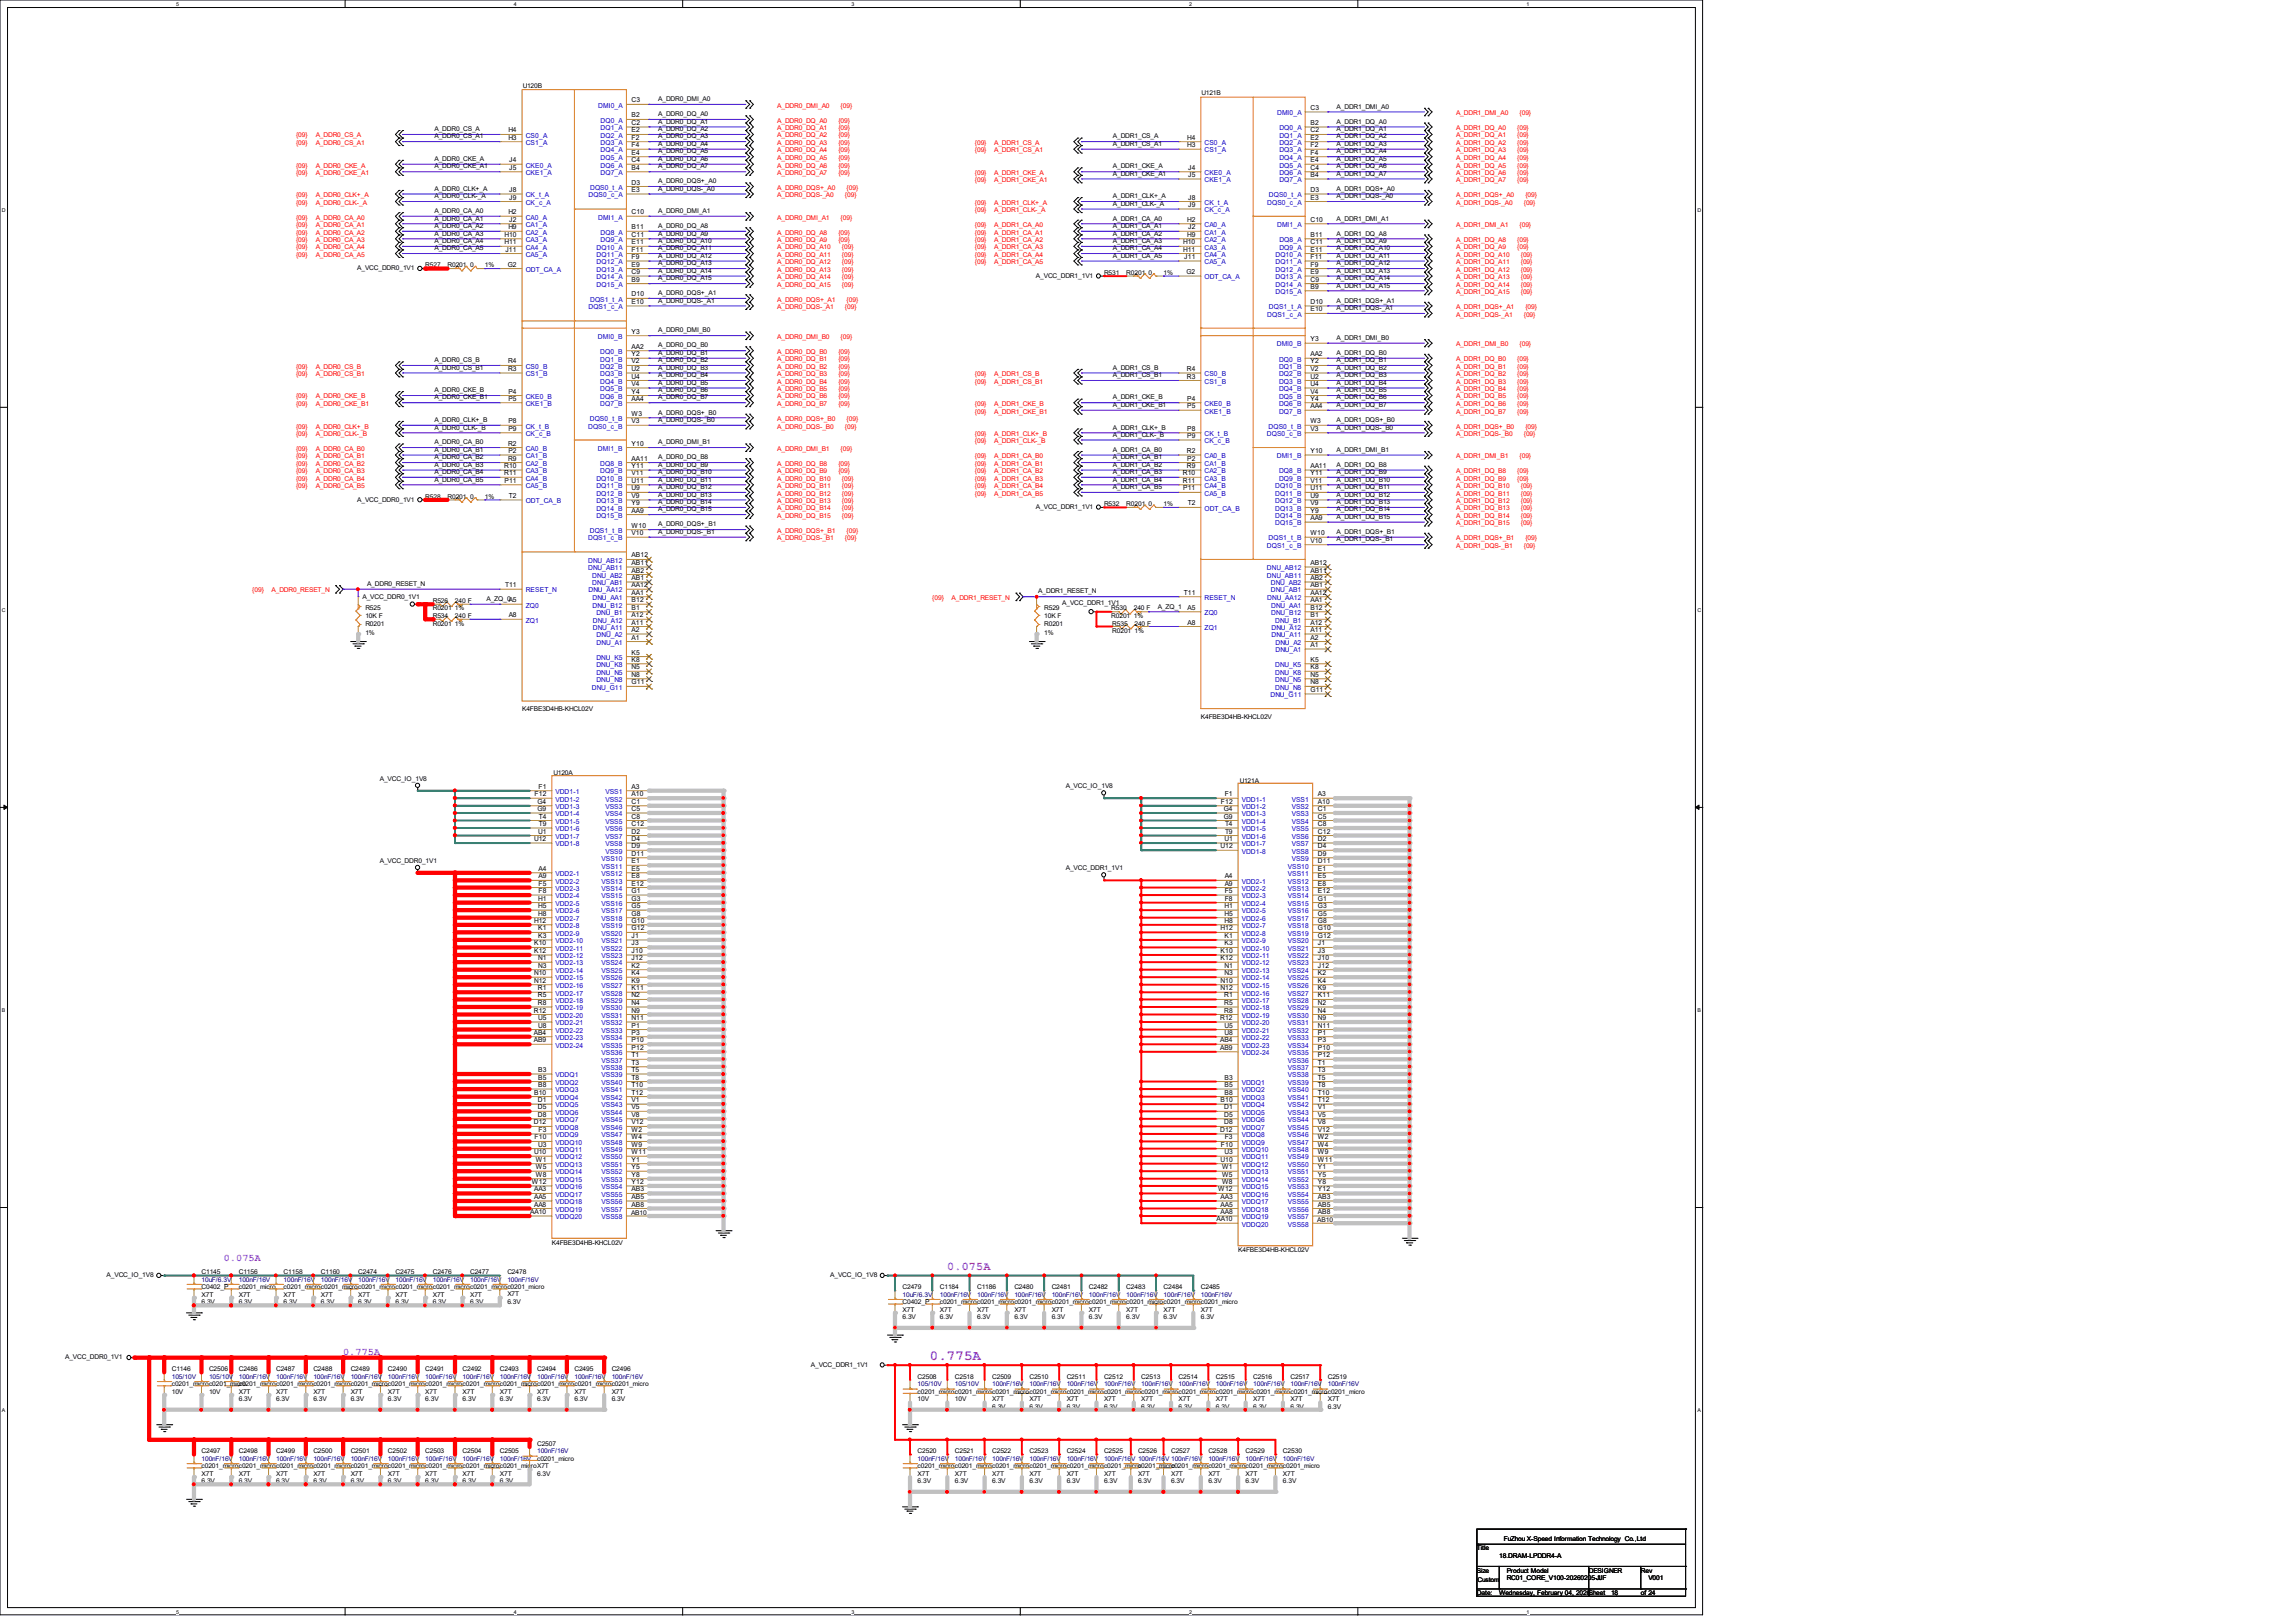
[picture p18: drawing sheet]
<svg xmlns="http://www.w3.org/2000/svg" width="297mm" height="210mm" viewBox="0 0 297 210" stroke-linecap="round" stroke-linejoin="round" font-family="sans-serif">
<defs><g id="words">
<text font-size="1.8" fill="#f0f" x="120.4" y="176">0.775A</text>
<text font-size="1.5" fill="#f0f" x="122.6" y="164.4">0.075A</text>
<g font-size="1.3" fill="#f0f">
<text x="29" y="163.2">0.075A</text>
<text x="44.4" y="175.3">0.775A</text>
</g>
<g font-size=".9">
<text x="65.8" y="17.1">H4</text>
<text x="81.7" y="13.3">C3</text>
<text x="81.7" y="15.2">B2</text>
<text x="81.7" y="16.2">C2</text>
<text x="81.7" y="17.1">E2</text>
<text x="169.6" y="14.2">C3</text>
<text x="169.6" y="16.2">B2</text>
<text x="169.6" y="17.1">C2</text>
<text x="65.8" y="18.1">H3</text>
<text x="65.9" y="21">J4</text>
<text x="65.9" y="22">J5</text>
<text x="81.7" y="18.1">F2</text>
<text x="81.7" y="19.1">F4</text>
<text x="81.7" y="20">E4</text>
<text x="81.7" y="21">C4</text>
<text x="81.7" y="22">B4</text>
<text x="81.7" y="23.9">D3</text>
<text x="153.6" y="18.1">H4</text>
<text x="153.6" y="19.1">H3</text>
<text x="153.8" y="22">J4</text>
<text x="153.8" y="22.9">J5</text>
<text x="169.6" y="18.1">E2</text>
<text x="169.6" y="19.1">F2</text>
<text x="169.6" y="20">F4</text>
<text x="169.6" y="21">E4</text>
<text x="169.6" y="22">C4</text>
<text x="169.6" y="22.9">B4</text>
<text x="65.8" y="27.7">H2</text>
<text x="65.8" y="29.7">H9</text>
<text x="65.9" y="28.7">J2</text>
<text x="65.9" y="25.8">J9</text>
<text x="65.9" y="24.8">J8</text>
<text x="81.7" y="27.7">C10</text>
<text x="81.7" y="29.7">B11</text>
<text x="81.7" y="24.8">E3</text>
<text x="153.6" y="28.7">H2</text>
<text x="153.8" y="29.7">J2</text>
<text x="153.8" y="26.8">J9</text>
<text x="153.8" y="25.8">J8</text>
<text x="169.6" y="28.7">C10</text>
<text x="169.6" y="25.8">E3</text>
<text x="169.6" y="24.8">D3</text>
<text x="65.3" y="30.6">H10</text>
<text x="65.3" y="31.6">H11</text>
<text x="65.4" y="32.6">J11</text>
<text x="65.7" y="34.5">G2</text>
<text x="81.7" y="31.6">E11</text>
<text x="81.7" y="32.6">F11</text>
<text x="81.7" y="33.5">F9</text>
<text x="81.7" y="34.5">E9</text>
<text x="81.7" y="35.5">C9</text>
<text x="81.7" y="30.6">C11</text>
<text x="153.1" y="31.6">H10</text>
<text x="153.1" y="32.6">H11</text>
<text x="153.3" y="33.5">J11</text>
<text x="153.5" y="35.5">G2</text>
<text x="153.6" y="30.6">H9</text>
<text x="169.6" y="32.6">E11</text>
<text x="169.6" y="33.5">F11</text>
<text x="169.6" y="34.5">F9</text>
<text x="169.6" y="35.5">E9</text>
<text x="169.6" y="30.6">B11</text>
<text x="169.6" y="31.6">C11</text>
<text x="81.7" y="36.4">B9</text>
<text x="81.7" y="39.3">E10</text>
<text x="81.7" y="38.4">D10</text>
<text x="169.6" y="36.4">C9</text>
<text x="169.6" y="37.4">B9</text>
<text x="169.6" y="40.3">E10</text>
<text x="169.6" y="39.3">D10</text>
<text x="65.7" y="47">R4</text>
<text x="81.7" y="43.2">Y3</text>
<text x="81.7" y="45.1">AA2</text>
<text x="81.7" y="46.1">Y2</text>
<text x="81.7" y="47">V2</text>
<text x="169.6" y="44.2">Y3</text>
<text x="169.6" y="46.1">AA2</text>
<text x="169.6" y="47">Y2</text>
<text x="65.7" y="48">R3</text>
<text x="65.8" y="50.9">P4</text>
<text x="65.8" y="51.9">P5</text>
<text x="81.7" y="48">U2</text>
<text x="81.7" y="49">U4</text>
<text x="81.7" y="50">V4</text>
<text x="81.7" y="50.9">Y4</text>
<text x="81.7" y="51.9">AA4</text>
<text x="81.7" y="53.8">W3</text>
<text x="153.6" y="48">R4</text>
<text x="153.6" y="49">R3</text>
<text x="153.6" y="51.9">P4</text>
<text x="153.6" y="52.8">P5</text>
<text x="169.6" y="48">V2</text>
<text x="169.6" y="49">U2</text>
<text x="169.6" y="50">U4</text>
<text x="169.6" y="50.9">V4</text>
<text x="169.6" y="51.9">Y4</text>
<text x="169.6" y="52.8">AA4</text>
<text x="65.7" y="57.7">R2</text>
<text x="65.7" y="59.6">R9</text>
<text x="65.8" y="58.6">P2</text>
<text x="65.8" y="55.8">P9</text>
<text x="65.8" y="54.8">P8</text>
<text x="81.7" y="57.7">Y10</text>
<text x="81.7" y="59.6">AA11</text>
<text x="81.7" y="54.8">V3</text>
<text x="153.6" y="58.6">R2</text>
<text x="153.6" y="59.6">P2</text>
<text x="153.6" y="56.7">P9</text>
<text x="153.6" y="55.8">P8</text>
<text x="169.6" y="58.6">Y10</text>
<text x="169.6" y="55.8">V3</text>
<text x="169.6" y="54.8">W3</text>
<text x="65.2" y="60.6">R10</text>
<text x="65.2" y="61.5">R11</text>
<text x="65.3" y="62.5">P11</text>
<text x="65.9" y="64.4">T2</text>
<text x="81.7" y="61.5">V11</text>
<text x="81.7" y="62.5">U11</text>
<text x="81.7" y="63.5">U9</text>
<text x="81.7" y="64.4">V9</text>
<text x="81.7" y="65.4">Y9</text>
<text x="81.7" y="60.6">Y11</text>
<text x="153.1" y="61.5">R10</text>
<text x="153.1" y="62.5">R11</text>
<text x="153.1" y="63.5">P11</text>
<text x="153.6" y="60.6">R9</text>
<text x="153.7" y="65.4">T2</text>
<text x="169.6" y="62.5">V11</text>
<text x="169.6" y="63.5">U11</text>
<text x="169.6" y="64.4">U9</text>
<text x="169.6" y="65.4">V9</text>
<text x="169.6" y="60.6">AA11</text>
<text x="169.6" y="61.5">Y11</text>
<text x="81.7" y="66.3">AA9</text>
<text x="81.7" y="69.3">V10</text>
<text x="81.7" y="68.3">W10</text>
<text x="169.6" y="66.3">Y9</text>
<text x="169.6" y="67.3">AA9</text>
<text x="169.6" y="70.2">V10</text>
<text x="169.6" y="69.3">W10</text>
<text x="65.4" y="76">T11</text>
<text x="81.7" y="77">AA1</text>
<text x="81.7" y="76">AA12</text>
<text x="81.7" y="75.1">AB1</text>
<text x="81.7" y="73.1">AB11</text>
<text x="81.7" y="72.1">AB12</text>
<text x="81.7" y="74.1">AB2</text>
<text x="81.7" y="77.9">B12</text>
<text x="153.2" y="77">T11</text>
<text x="169.6" y="77.9">AA1</text>
<text x="169.6" y="77">AA12</text>
<text x="169.6" y="76">AB1</text>
<text x="169.6" y="74.1">AB11</text>
<text x="169.6" y="73.1">AB12</text>
<text x="169.6" y="75.1">AB2</text>
<text x="65.8" y="79.9">A8</text>
<text x="81.7" y="82.8">A1</text>
<text x="81.7" y="80.8">A11</text>
<text x="81.7" y="79.9">A12</text>
<text x="81.7" y="81.8">A2</text>
<text x="81.7" y="78.9">B1</text>
<text x="153.7" y="80.8">A8</text>
<text x="153.7" y="78.9">A5</text>
<text x="169.6" y="83.7">A1</text>
<text x="169.6" y="81.8">A11</text>
<text x="169.6" y="80.8">A12</text>
<text x="169.6" y="82.8">A2</text>
<text x="169.6" y="79.9">B1</text>
<text x="169.6" y="78.9">B12</text>
<text x="81.7" y="84.7">K5</text>
<text x="81.7" y="85.6">K8</text>
<text x="81.7" y="86.6">N5</text>
<text x="81.7" y="87.6">N8</text>
<text x="81.7" y="88.6">G11</text>
<text x="169.6" y="85.6">K5</text>
<text x="169.6" y="86.6">K8</text>
<text x="169.6" y="87.6">N5</text>
<text x="169.6" y="88.6">N8</text>
<text x="169.6" y="89.5">G11</text>
<text x="69.2" y="103">F12</text>
<text x="69.6" y="104">G4</text>
<text x="69.6" y="104.9">G9</text>
<text x="69.6" y="107.9">U1</text>
<text x="69.7" y="102.1">F1</text>
<text x="69.7" y="105.9">T4</text>
<text x="69.7" y="106.9">T9</text>
<text x="81.7" y="102.1">A3</text>
<text x="81.7" y="103">A10</text>
<text x="81.7" y="104">C1</text>
<text x="81.7" y="104.9">C5</text>
<text x="81.7" y="105.9">C8</text>
<text x="81.7" y="106.9">C12</text>
<text x="81.7" y="107.9">D2</text>
<text x="158" y="104">F12</text>
<text x="158.4" y="104.9">G4</text>
<text x="158.4" y="105.9">G9</text>
<text x="158.5" y="103">F1</text>
<text x="158.5" y="106.9">T4</text>
<text x="158.5" y="107.9">T9</text>
<text x="170.6" y="103">A3</text>
<text x="170.6" y="104">A10</text>
<text x="170.6" y="104.9">C1</text>
<text x="170.6" y="105.9">C5</text>
<text x="170.6" y="106.9">C8</text>
<text x="170.6" y="107.9">C12</text>
<text x="69.1" y="108.8">U12</text>
<text x="69.7" y="112.7">A4</text>
<text x="69.7" y="113.7">A9</text>
<text x="81.7" y="110.7">D11</text>
<text x="81.7" y="111.7">E1</text>
<text x="81.7" y="112.7">E5</text>
<text x="81.7" y="113.7">E8</text>
<text x="81.7" y="108.8">D4</text>
<text x="81.7" y="109.8">D9</text>
<text x="157.9" y="109.8">U12</text>
<text x="158.5" y="108.8">U1</text>
<text x="158.5" y="113.7">A4</text>
<text x="170.6" y="111.7">D11</text>
<text x="170.6" y="112.7">E1</text>
<text x="170.6" y="113.7">E5</text>
<text x="170.6" y="108.8">D2</text>
<text x="170.6" y="109.8">D4</text>
<text x="170.6" y="110.7">D9</text>
<text x="69.1" y="119.4">H12</text>
<text x="69.6" y="116.5">H1</text>
<text x="69.6" y="117.5">H5</text>
<text x="69.6" y="118.5">H8</text>
<text x="69.7" y="114.6">F5</text>
<text x="69.7" y="115.6">F8</text>
<text x="81.7" y="114.6">E12</text>
<text x="81.7" y="115.6">G1</text>
<text x="81.7" y="116.5">G3</text>
<text x="81.7" y="117.5">G5</text>
<text x="81.7" y="118.5">G8</text>
<text x="81.7" y="119.4">G10</text>
<text x="158.5" y="117.5">H1</text>
<text x="158.5" y="118.5">H5</text>
<text x="158.5" y="119.4">H8</text>
<text x="158.5" y="114.6">A9</text>
<text x="158.5" y="115.6">F5</text>
<text x="158.5" y="116.5">F8</text>
<text x="170.6" y="114.6">E8</text>
<text x="170.6" y="115.6">E12</text>
<text x="170.6" y="116.5">G1</text>
<text x="170.6" y="117.5">G3</text>
<text x="170.6" y="118.5">G5</text>
<text x="170.6" y="119.4">G8</text>
<text x="69.1" y="122.3">K10</text>
<text x="69.1" y="123.3">K12</text>
<text x="69.6" y="121.4">K3</text>
<text x="69.6" y="124.2">N1</text>
<text x="69.6" y="125.2">N3</text>
<text x="69.6" y="120.4">K1</text>
<text x="81.7" y="120.4">G12</text>
<text x="81.7" y="121.4">J1</text>
<text x="81.7" y="122.3">J3</text>
<text x="81.7" y="123.3">J10</text>
<text x="81.7" y="124.2">J12</text>
<text x="81.7" y="125.2">K2</text>
<text x="157.9" y="123.3">K10</text>
<text x="157.9" y="124.2">K12</text>
<text x="157.9" y="120.4">H12</text>
<text x="158.5" y="122.3">K3</text>
<text x="158.5" y="125.2">N1</text>
<text x="158.5" y="121.4">K1</text>
<text x="170.6" y="120.4">G10</text>
<text x="170.6" y="121.4">G12</text>
<text x="170.6" y="122.3">J1</text>
<text x="170.6" y="123.3">J3</text>
<text x="170.6" y="124.2">J10</text>
<text x="170.6" y="125.2">J12</text>
<text x="69.1" y="131">R12</text>
<text x="69.1" y="126.2">N10</text>
<text x="69.1" y="127.2">N12</text>
<text x="69.6" y="128.1">R1</text>
<text x="69.6" y="129.1">R5</text>
<text x="69.6" y="130">R8</text>
<text x="69.6" y="132">U5</text>
<text x="81.7" y="126.2">K4</text>
<text x="81.7" y="127.2">K9</text>
<text x="81.7" y="128.1">K11</text>
<text x="81.7" y="129.1">N2</text>
<text x="81.7" y="130">N4</text>
<text x="81.7" y="131">N9</text>
<text x="81.7" y="132">N11</text>
<text x="157.9" y="132">R12</text>
<text x="157.9" y="127.2">N10</text>
<text x="157.9" y="128.1">N12</text>
<text x="158.4" y="129.1">R1</text>
<text x="158.4" y="130">R5</text>
<text x="158.4" y="131">R8</text>
<text x="158.5" y="126.2">N3</text>
<text x="170.6" y="126.2">K2</text>
<text x="170.6" y="127.2">K4</text>
<text x="170.6" y="128.1">K9</text>
<text x="170.6" y="129.1">K11</text>
<text x="170.6" y="130">N2</text>
<text x="170.6" y="131">N4</text>
<text x="170.6" y="132">N9</text>
<text x="69.1" y="133.9">AB4</text>
<text x="69.1" y="134.9">AB9</text>
<text x="69.6" y="133">U8</text>
<text x="81.7" y="133">P1</text>
<text x="81.7" y="133.9">P3</text>
<text x="81.7" y="134.9">P10</text>
<text x="81.7" y="135.8">P12</text>
<text x="81.7" y="136.8">T1</text>
<text x="81.7" y="137.8">T3</text>
<text x="157.9" y="134.9">AB4</text>
<text x="157.9" y="135.8">AB9</text>
<text x="158.5" y="133">U5</text>
<text x="158.5" y="133.9">U8</text>
<text x="170.6" y="133">N11</text>
<text x="170.6" y="133.9">P1</text>
<text x="170.6" y="134.9">P3</text>
<text x="170.6" y="135.8">P10</text>
<text x="170.6" y="136.8">P12</text>
<text x="170.6" y="137.8">T1</text>
<text x="69.1" y="141.6">B10</text>
<text x="69.6" y="142.6">D1</text>
<text x="69.6" y="143.6">D5</text>
<text x="69.6" y="138.7">B3</text>
<text x="69.6" y="139.7">B5</text>
<text x="69.6" y="140.7">B8</text>
<text x="81.7" y="138.7">T5</text>
<text x="81.7" y="139.7">T8</text>
<text x="81.7" y="140.7">T10</text>
<text x="81.7" y="141.6">T12</text>
<text x="81.7" y="142.6">V1</text>
<text x="81.7" y="143.6">V5</text>
<text x="157.9" y="142.6">B10</text>
<text x="158.4" y="143.6">D1</text>
<text x="158.5" y="139.7">B3</text>
<text x="158.5" y="140.7">B5</text>
<text x="158.5" y="141.6">B8</text>
<text x="170.6" y="138.7">T3</text>
<text x="170.6" y="139.7">T5</text>
<text x="170.6" y="140.7">T8</text>
<text x="170.6" y="141.6">T10</text>
<text x="170.6" y="142.6">T12</text>
<text x="170.6" y="143.6">V1</text>
<text x="69.1" y="145.5">D12</text>
<text x="69.1" y="149.4">U10</text>
<text x="69.2" y="147.4">F10</text>
<text x="69.6" y="144.5">D8</text>
<text x="69.6" y="148.4">U3</text>
<text x="69.7" y="146.5">F3</text>
<text x="81.7" y="144.5">V8</text>
<text x="81.7" y="145.5">V12</text>
<text x="81.7" y="146.5">W2</text>
<text x="81.7" y="147.4">W4</text>
<text x="81.7" y="148.4">W9</text>
<text x="81.7" y="149.4">W11</text>
<text x="157.9" y="146.5">D12</text>
<text x="158" y="148.4">F10</text>
<text x="158.4" y="144.5">D5</text>
<text x="158.4" y="145.5">D8</text>
<text x="158.5" y="149.4">U3</text>
<text x="158.5" y="147.4">F3</text>
<text x="170.6" y="144.5">V5</text>
<text x="170.6" y="145.5">V8</text>
<text x="170.6" y="146.5">V12</text>
<text x="170.6" y="147.4">W2</text>
<text x="170.6" y="148.4">W4</text>
<text x="170.6" y="149.4">W9</text>
<text x="68.8" y="153.2">W12</text>
<text x="69.1" y="154.2">AA3</text>
<text x="69.1" y="155.2">AA5</text>
<text x="69.3" y="150.3">W1</text>
<text x="69.3" y="151.3">W5</text>
<text x="69.3" y="152.3">W8</text>
<text x="81.7" y="150.3">Y1</text>
<text x="81.7" y="151.3">Y5</text>
<text x="81.7" y="152.3">Y8</text>
<text x="81.7" y="153.2">Y12</text>
<text x="81.7" y="154.2">AB3</text>
<text x="81.7" y="155.2">AB5</text>
<text x="157.7" y="154.2">W12</text>
<text x="157.9" y="150.3">U10</text>
<text x="157.9" y="155.2">AA3</text>
<text x="158.2" y="151.3">W1</text>
<text x="158.2" y="152.3">W5</text>
<text x="158.2" y="153.2">W8</text>
<text x="170.6" y="150.3">W11</text>
<text x="170.6" y="151.3">Y1</text>
<text x="170.6" y="152.3">Y5</text>
<text x="170.6" y="153.2">Y8</text>
<text x="170.6" y="154.2">Y12</text>
<text x="170.6" y="155.2">AB3</text>
<text x="68.6" y="157.1">AA10</text>
<text x="69.1" y="156.1">AA8</text>
<text x="81.7" y="156.1">AB8</text>
<text x="157.4" y="158">AA10</text>
<text x="157.9" y="156.1">AA5</text>
<text x="157.9" y="157.1">AA8</text>
<text x="170.6" y="156.1">AB5</text>
<text x="170.6" y="157.1">AB8</text>
</g>
<g font-size=".9" fill="#00c">
<text x="68" y="17.8">CS0_A</text>
<text x="77.4" y="13.9">DMI0_A</text>
<text x="77.7" y="15.9">DQ0_A</text>
<text x="77.7" y="16.8">DQ1_A</text>
<text x="77.7" y="17.8">DQ2_A</text>
<text x="165.3" y="14.9">DMI0_A</text>
<text x="165.6" y="16.8">DQ0_A</text>
<text x="165.6" y="17.8">DQ1_A</text>
<text x="68" y="21.7">CKE0_A</text>
<text x="68" y="18.8">CS1_A</text>
<text x="68" y="22.6">CKE1_A</text>
<text x="77.7" y="18.8">DQ3_A</text>
<text x="77.7" y="19.7">DQ4_A</text>
<text x="77.7" y="20.7">DQ5_A</text>
<text x="77.7" y="21.7">DQ6_A</text>
<text x="77.7" y="22.6">DQ7_A</text>
<text x="155.9" y="22.6">CKE0_A</text>
<text x="155.9" y="18.8">CS0_A</text>
<text x="155.9" y="19.7">CS1_A</text>
<text x="155.9" y="23.6">CKE1_A</text>
<text x="165.6" y="18.8">DQ2_A</text>
<text x="165.6" y="19.7">DQ3_A</text>
<text x="165.6" y="20.7">DQ4_A</text>
<text x="165.6" y="21.7">DQ5_A</text>
<text x="165.6" y="22.6">DQ6_A</text>
<text x="165.6" y="23.6">DQ7_A</text>
<text x="68" y="28.4">CA0_A</text>
<text x="68" y="29.4">CA1_A</text>
<text x="68" y="26.5">CK_c_A</text>
<text x="68" y="25.5">CK_t_A</text>
<text x="76.2" y="25.5">DQS0_c_A</text>
<text x="76.4" y="24.6">DQS0_t_A</text>
<text x="77.4" y="28.4">DMI1_A</text>
<text x="155.9" y="29.4">CA0_A</text>
<text x="155.9" y="27.5">CK_c_A</text>
<text x="155.9" y="26.5">CK_t_A</text>
<text x="164" y="26.5">DQS0_c_A</text>
<text x="164.2" y="25.5">DQS0_t_A</text>
<text x="165.3" y="29.4">DMI1_A</text>
<text x="68" y="30.4">CA2_A</text>
<text x="68" y="31.3">CA3_A</text>
<text x="68" y="32.3">CA4_A</text>
<text x="68" y="33.2">CA5_A</text>
<text x="68" y="35.2">ODT_CA_A</text>
<text x="77.2" y="32.3">DQ10_A</text>
<text x="77.2" y="33.2">DQ11_A</text>
<text x="77.2" y="34.2">DQ12_A</text>
<text x="77.2" y="35.2">DQ13_A</text>
<text x="77.7" y="30.4">DQ8_A</text>
<text x="77.7" y="31.3">DQ9_A</text>
<text x="155.9" y="30.4">CA1_A</text>
<text x="155.9" y="31.3">CA2_A</text>
<text x="155.9" y="32.3">CA3_A</text>
<text x="155.9" y="33.2">CA4_A</text>
<text x="155.9" y="34.2">CA5_A</text>
<text x="165.1" y="33.2">DQ10_A</text>
<text x="165.1" y="34.2">DQ11_A</text>
<text x="165.1" y="35.2">DQ12_A</text>
<text x="165.6" y="31.3">DQ8_A</text>
<text x="165.6" y="32.3">DQ9_A</text>
<text x="76.2" y="40">DQS1_c_A</text>
<text x="76.4" y="39">DQS1_t_A</text>
<text x="77.2" y="36.2">DQ14_A</text>
<text x="77.2" y="37.1">DQ15_A</text>
<text x="155.9" y="36.2">ODT_CA_A</text>
<text x="164" y="41">DQS1_c_A</text>
<text x="164.2" y="40">DQS1_t_A</text>
<text x="165.1" y="36.2">DQ13_A</text>
<text x="165.1" y="37.1">DQ14_A</text>
<text x="165.1" y="38.1">DQ15_A</text>
<text x="68" y="47.7">CS0_B</text>
<text x="77.4" y="43.9">DMI0_B</text>
<text x="77.7" y="45.8">DQ0_B</text>
<text x="77.7" y="46.8">DQ1_B</text>
<text x="77.7" y="47.7">DQ2_B</text>
<text x="165.2" y="44.8">DMI0_B</text>
<text x="165.5" y="46.8">DQ0_B</text>
<text x="165.5" y="47.7">DQ1_B</text>
<text x="68" y="51.6">CKE0_B</text>
<text x="68" y="52.5">CKE1_B</text>
<text x="68" y="48.7">CS1_B</text>
<text x="77.7" y="48.7">DQ3_B</text>
<text x="77.7" y="49.7">DQ4_B</text>
<text x="77.7" y="50.6">DQ5_B</text>
<text x="77.7" y="51.6">DQ6_B</text>
<text x="77.7" y="52.5">DQ7_B</text>
<text x="155.9" y="52.5">CKE0_B</text>
<text x="155.9" y="48.7">CS0_B</text>
<text x="155.9" y="53.5">CKE1_B</text>
<text x="155.9" y="49.7">CS1_B</text>
<text x="165.5" y="48.7">DQ2_B</text>
<text x="165.5" y="49.7">DQ3_B</text>
<text x="165.5" y="50.6">DQ4_B</text>
<text x="165.5" y="51.6">DQ5_B</text>
<text x="165.5" y="52.5">DQ6_B</text>
<text x="165.5" y="53.5">DQ7_B</text>
<text x="68" y="58.3">CA0_B</text>
<text x="68" y="59.3">CA1_B</text>
<text x="68" y="56.4">CK_c_B</text>
<text x="68" y="55.5">CK_t_B</text>
<text x="76.1" y="55.5">DQS0_c_B</text>
<text x="76.3" y="54.5">DQS0_t_B</text>
<text x="77.4" y="58.3">DMI1_B</text>
<text x="155.9" y="59.3">CA0_B</text>
<text x="155.9" y="57.4">CK_c_B</text>
<text x="155.9" y="56.4">CK_t_B</text>
<text x="164" y="56.4">DQS0_c_B</text>
<text x="164.2" y="55.5">DQS0_t_B</text>
<text x="165.2" y="59.3">DMI1_B</text>
<text x="68" y="60.3">CA2_B</text>
<text x="68" y="61.3">CA3_B</text>
<text x="68" y="62.2">CA4_B</text>
<text x="68" y="63.2">CA5_B</text>
<text x="68" y="65.1">ODT_CA_B</text>
<text x="77.2" y="62.2">DQ10_B</text>
<text x="77.2" y="63.2">DQ11_B</text>
<text x="77.2" y="64.1">DQ12_B</text>
<text x="77.2" y="65.1">DQ13_B</text>
<text x="77.7" y="60.3">DQ8_B</text>
<text x="77.7" y="61.3">DQ9_B</text>
<text x="155.9" y="60.3">CA1_B</text>
<text x="155.9" y="61.3">CA2_B</text>
<text x="155.9" y="62.2">CA3_B</text>
<text x="155.9" y="63.2">CA4_B</text>
<text x="155.9" y="64.1">CA5_B</text>
<text x="165" y="63.2">DQ10_B</text>
<text x="165" y="64.1">DQ11_B</text>
<text x="165" y="65.1">DQ12_B</text>
<text x="165.5" y="61.3">DQ8_B</text>
<text x="165.5" y="62.2">DQ9_B</text>
<text x="76.1" y="69.9">DQS1_c_B</text>
<text x="76.3" y="69">DQS1_t_B</text>
<text x="77.2" y="66.1">DQ14_B</text>
<text x="77.2" y="67">DQ15_B</text>
<text x="155.9" y="66.1">ODT_CA_B</text>
<text x="164" y="70.9">DQS1_c_B</text>
<text x="164.2" y="69.9">DQS1_t_B</text>
<text x="165" y="66.1">DQ13_B</text>
<text x="165" y="67">DQ14_B</text>
<text x="165" y="68">DQ15_B</text>
<text x="68" y="76.7">RESET_N</text>
<text x="76.1" y="73.8">DNU_AB11</text>
<text x="76.1" y="72.8">DNU_AB12</text>
<text x="76.2" y="76.7">DNU_AA12</text>
<text x="76.6" y="75.7">DNU_AB1</text>
<text x="76.6" y="74.8">DNU_AB2</text>
<text x="76.7" y="77.6">DNU_AA1</text>
<text x="155.9" y="77.6">RESET_N</text>
<text x="164" y="74.8">DNU_AB11</text>
<text x="164" y="73.8">DNU_AB12</text>
<text x="164" y="77.6">DNU_AA12</text>
<text x="164.5" y="76.7">DNU_AB1</text>
<text x="164.5" y="75.7">DNU_AB2</text>
<text x="68" y="80.6">ZQ1</text>
<text x="68" y="78.6">ZQ0</text>
<text x="76.7" y="78.6">DNU_B12</text>
<text x="76.7" y="81.5">DNU_A11</text>
<text x="76.7" y="80.6">DNU_A12</text>
<text x="77.2" y="79.6">DNU_B1</text>
<text x="77.2" y="83.4">DNU_A1</text>
<text x="77.2" y="82.5">DNU_A2</text>
<text x="155.9" y="81.5">ZQ1</text>
<text x="155.9" y="79.6">ZQ0</text>
<text x="164.5" y="78.6">DNU_AA1</text>
<text x="164.5" y="79.6">DNU_B12</text>
<text x="164.6" y="82.5">DNU_A11</text>
<text x="164.6" y="81.5">DNU_A12</text>
<text x="165" y="80.6">DNU_B1</text>
<text x="165.1" y="83.4">DNU_A2</text>
<text x="76.6" y="89.2">DNU_G11</text>
<text x="77.2" y="85.4">DNU_K5</text>
<text x="77.2" y="86.3">DNU_K8</text>
<text x="77.2" y="87.3">DNU_N5</text>
<text x="77.2" y="88.3">DNU_N8</text>
<text x="165" y="86.3">DNU_K5</text>
<text x="165" y="87.3">DNU_K8</text>
<text x="165" y="88.3">DNU_N5</text>
<text x="165" y="89.2">DNU_N8</text>
<text x="165.1" y="84.4">DNU_A1</text>
<text x="164.4" y="90.2">DNU_G11</text>
<text x="71.9" y="102.7">VDD1-1</text>
<text x="71.9" y="103.7">VDD1-2</text>
<text x="71.9" y="104.7">VDD1-3</text>
<text x="71.9" y="105.6">VDD1-4</text>
<text x="71.9" y="106.6">VDD1-5</text>
<text x="71.9" y="107.6">VDD1-6</text>
<text x="78.4" y="102.7">VSS1</text>
<text x="78.4" y="103.7">VSS2</text>
<text x="78.4" y="104.7">VSS3</text>
<text x="78.4" y="105.6">VSS4</text>
<text x="78.4" y="106.6">VSS5</text>
<text x="78.4" y="107.6">VSS6</text>
<text x="160.7" y="103.7">VDD1-1</text>
<text x="160.7" y="104.7">VDD1-2</text>
<text x="160.7" y="105.6">VDD1-3</text>
<text x="160.7" y="106.6">VDD1-4</text>
<text x="160.7" y="107.6">VDD1-5</text>
<text x="167.2" y="103.7">VSS1</text>
<text x="167.2" y="104.7">VSS2</text>
<text x="167.2" y="105.6">VSS3</text>
<text x="167.2" y="106.6">VSS4</text>
<text x="167.2" y="107.6">VSS5</text>
<text x="71.9" y="108.5">VDD1-7</text>
<text x="71.9" y="109.5">VDD1-8</text>
<text x="71.9" y="113.4">VDD2-1</text>
<text x="77.9" y="111.4">VSS10</text>
<text x="77.9" y="112.4">VSS11</text>
<text x="77.9" y="113.4">VSS12</text>
<text x="78.4" y="108.5">VSS7</text>
<text x="78.4" y="109.5">VSS8</text>
<text x="78.4" y="110.4">VSS9</text>
<text x="160.7" y="108.5">VDD1-6</text>
<text x="160.7" y="109.5">VDD1-7</text>
<text x="160.7" y="110.4">VDD1-8</text>
<text x="166.7" y="112.4">VSS10</text>
<text x="166.7" y="113.4">VSS11</text>
<text x="167.2" y="108.5">VSS6</text>
<text x="167.2" y="109.5">VSS7</text>
<text x="167.2" y="110.4">VSS8</text>
<text x="167.2" y="111.4">VSS9</text>
<text x="71.9" y="114.3">VDD2-2</text>
<text x="71.9" y="115.3">VDD2-3</text>
<text x="71.9" y="116.2">VDD2-4</text>
<text x="71.9" y="117.2">VDD2-5</text>
<text x="71.9" y="118.2">VDD2-6</text>
<text x="71.9" y="119.2">VDD2-7</text>
<text x="77.9" y="114.3">VSS13</text>
<text x="77.9" y="115.3">VSS14</text>
<text x="77.9" y="116.2">VSS15</text>
<text x="77.9" y="117.2">VSS16</text>
<text x="77.9" y="118.2">VSS17</text>
<text x="77.9" y="119.2">VSS18</text>
<text x="160.7" y="114.3">VDD2-1</text>
<text x="160.7" y="115.3">VDD2-2</text>
<text x="160.7" y="116.2">VDD2-3</text>
<text x="160.7" y="117.2">VDD2-4</text>
<text x="160.7" y="118.2">VDD2-5</text>
<text x="160.7" y="119.2">VDD2-6</text>
<text x="166.7" y="114.3">VSS12</text>
<text x="166.7" y="115.3">VSS13</text>
<text x="166.7" y="116.2">VSS14</text>
<text x="166.7" y="117.2">VSS15</text>
<text x="166.7" y="118.2">VSS16</text>
<text x="166.7" y="119.2">VSS17</text>
<text x="71.9" y="122">VDD2-10</text>
<text x="71.9" y="123">VDD2-11</text>
<text x="71.9" y="124">VDD2-12</text>
<text x="71.9" y="124.9">VDD2-13</text>
<text x="71.9" y="125.9">VDD2-14</text>
<text x="71.9" y="120.1">VDD2-8</text>
<text x="71.9" y="121.1">VDD2-9</text>
<text x="77.9" y="120.1">VSS19</text>
<text x="77.9" y="121.1">VSS20</text>
<text x="77.9" y="122">VSS21</text>
<text x="77.9" y="123">VSS22</text>
<text x="77.9" y="124">VSS23</text>
<text x="77.9" y="124.9">VSS24</text>
<text x="77.9" y="125.9">VSS25</text>
<text x="160.7" y="123">VDD2-10</text>
<text x="160.7" y="124">VDD2-11</text>
<text x="160.7" y="124.9">VDD2-12</text>
<text x="160.7" y="125.9">VDD2-13</text>
<text x="160.7" y="120.1">VDD2-7</text>
<text x="160.7" y="121.1">VDD2-8</text>
<text x="160.7" y="122">VDD2-9</text>
<text x="166.7" y="120.1">VSS18</text>
<text x="166.7" y="121.1">VSS19</text>
<text x="166.7" y="122">VSS20</text>
<text x="166.7" y="123">VSS21</text>
<text x="166.7" y="124">VSS22</text>
<text x="166.7" y="124.9">VSS23</text>
<text x="166.7" y="125.9">VSS24</text>
<text x="71.9" y="126.9">VDD2-15</text>
<text x="71.9" y="127.8">VDD2-16</text>
<text x="71.9" y="128.8">VDD2-17</text>
<text x="71.9" y="129.8">VDD2-18</text>
<text x="71.9" y="130.7">VDD2-19</text>
<text x="71.9" y="131.7">VDD2-20</text>
<text x="77.9" y="126.9">VSS26</text>
<text x="77.9" y="127.8">VSS27</text>
<text x="77.9" y="128.8">VSS28</text>
<text x="77.9" y="129.8">VSS29</text>
<text x="77.9" y="130.7">VSS30</text>
<text x="77.9" y="131.7">VSS31</text>
<text x="160.7" y="126.9">VDD2-14</text>
<text x="160.7" y="127.8">VDD2-15</text>
<text x="160.7" y="128.8">VDD2-16</text>
<text x="160.7" y="129.8">VDD2-17</text>
<text x="160.7" y="130.7">VDD2-18</text>
<text x="160.7" y="131.7">VDD2-19</text>
<text x="166.7" y="126.9">VSS25</text>
<text x="166.7" y="127.8">VSS26</text>
<text x="166.7" y="128.8">VSS27</text>
<text x="166.7" y="129.8">VSS28</text>
<text x="166.7" y="130.7">VSS29</text>
<text x="166.7" y="131.7">VSS30</text>
<text x="71.9" y="132.7">VDD2-21</text>
<text x="71.9" y="133.6">VDD2-22</text>
<text x="71.9" y="134.6">VDD2-23</text>
<text x="71.9" y="135.6">VDD2-24</text>
<text x="77.9" y="132.7">VSS32</text>
<text x="77.9" y="133.6">VSS33</text>
<text x="77.9" y="134.6">VSS34</text>
<text x="77.9" y="135.6">VSS35</text>
<text x="77.9" y="136.5">VSS36</text>
<text x="77.9" y="137.5">VSS37</text>
<text x="160.7" y="132.7">VDD2-20</text>
<text x="160.7" y="133.6">VDD2-21</text>
<text x="160.7" y="134.6">VDD2-22</text>
<text x="160.7" y="135.6">VDD2-23</text>
<text x="160.7" y="136.5">VDD2-24</text>
<text x="166.7" y="132.7">VSS31</text>
<text x="166.7" y="133.6">VSS32</text>
<text x="166.7" y="134.6">VSS33</text>
<text x="166.7" y="135.6">VSS34</text>
<text x="166.7" y="136.5">VSS35</text>
<text x="166.7" y="137.5">VSS36</text>
<text x="71.9" y="139.4">VDDQ1</text>
<text x="71.9" y="140.4">VDDQ2</text>
<text x="71.9" y="141.4">VDDQ3</text>
<text x="71.9" y="142.3">VDDQ4</text>
<text x="71.9" y="143.3">VDDQ5</text>
<text x="77.9" y="138.5">VSS38</text>
<text x="77.9" y="139.4">VSS39</text>
<text x="77.9" y="140.4">VSS40</text>
<text x="77.9" y="141.4">VSS41</text>
<text x="77.9" y="142.3">VSS42</text>
<text x="77.9" y="143.3">VSS43</text>
<text x="160.7" y="140.4">VDDQ1</text>
<text x="160.7" y="141.4">VDDQ2</text>
<text x="160.7" y="142.3">VDDQ3</text>
<text x="160.7" y="143.3">VDDQ4</text>
<text x="166.7" y="138.5">VSS37</text>
<text x="166.7" y="139.4">VSS38</text>
<text x="166.7" y="140.4">VSS39</text>
<text x="166.7" y="141.4">VSS40</text>
<text x="166.7" y="142.3">VSS41</text>
<text x="166.7" y="143.3">VSS42</text>
<text x="71.9" y="148.1">VDDQ10</text>
<text x="71.9" y="149.1">VDDQ11</text>
<text x="71.9" y="144.2">VDDQ6</text>
<text x="71.9" y="145.2">VDDQ7</text>
<text x="71.9" y="146.2">VDDQ8</text>
<text x="71.9" y="147.2">VDDQ9</text>
<text x="77.9" y="144.2">VSS44</text>
<text x="77.9" y="145.2">VSS45</text>
<text x="77.9" y="146.2">VSS46</text>
<text x="77.9" y="147.2">VSS47</text>
<text x="77.9" y="148.1">VSS48</text>
<text x="77.9" y="149.1">VSS49</text>
<text x="160.7" y="149.1">VDDQ10</text>
<text x="160.7" y="144.2">VDDQ5</text>
<text x="160.7" y="145.2">VDDQ6</text>
<text x="160.7" y="146.2">VDDQ7</text>
<text x="160.7" y="147.2">VDDQ8</text>
<text x="160.7" y="148.1">VDDQ9</text>
<text x="166.7" y="144.2">VSS43</text>
<text x="166.7" y="145.2">VSS44</text>
<text x="166.7" y="146.2">VSS45</text>
<text x="166.7" y="147.2">VSS46</text>
<text x="166.7" y="148.1">VSS47</text>
<text x="166.7" y="149.1">VSS48</text>
<text x="71.9" y="150">VDDQ12</text>
<text x="71.9" y="151">VDDQ13</text>
<text x="71.9" y="152">VDDQ14</text>
<text x="71.9" y="153">VDDQ15</text>
<text x="71.9" y="153.9">VDDQ16</text>
<text x="71.9" y="154.9">VDDQ17</text>
<text x="71.9" y="155.8">VDDQ18</text>
<text x="77.9" y="150">VSS50</text>
<text x="77.9" y="151">VSS51</text>
<text x="77.9" y="152">VSS52</text>
<text x="77.9" y="153">VSS53</text>
<text x="77.9" y="153.9">VSS54</text>
<text x="77.9" y="154.9">VSS55</text>
<text x="77.9" y="155.8">VSS56</text>
<text x="160.7" y="150">VDDQ11</text>
<text x="160.7" y="151">VDDQ12</text>
<text x="160.7" y="152">VDDQ13</text>
<text x="160.7" y="153">VDDQ14</text>
<text x="160.7" y="153.9">VDDQ15</text>
<text x="160.7" y="154.9">VDDQ16</text>
<text x="160.7" y="155.8">VDDQ17</text>
<text x="166.7" y="150">VSS49</text>
<text x="166.7" y="151">VSS50</text>
<text x="166.7" y="152">VSS51</text>
<text x="166.7" y="153">VSS52</text>
<text x="166.7" y="153.9">VSS53</text>
<text x="166.7" y="154.9">VSS54</text>
<text x="166.7" y="155.8">VSS55</text>
<text x="71.9" y="156.8">VDDQ19</text>
<text x="71.9" y="157.8">VDDQ20</text>
<text x="77.9" y="156.8">VSS57</text>
<text x="77.9" y="157.8">VSS58</text>
<text x="160.7" y="156.8">VDDQ18</text>
<text x="160.7" y="157.8">VDDQ19</text>
<text x="160.7" y="158.7">VDDQ20</text>
<text x="166.7" y="156.8">VSS56</text>
<text x="166.7" y="157.8">VSS57</text>
<text x="166.7" y="158.7">VSS58</text>
</g>
<g font-size=".8">
<text x="67.7" y="11.3">U120B</text>
<text x="56.2" y="17">A_DDR0_CS_A</text>
<text x="56.2" y="17.9">A_DDR0_CS_A1</text>
<text x="85.2" y="13.1">A_DDR0_DMI_A0</text>
<text x="85.2" y="15">A_DDR0_DQ_A0</text>
<text x="85.2" y="16">A_DDR0_DQ_A1</text>
<text x="85.2" y="17">A_DDR0_DQ_A2</text>
<text x="85.2" y="17.9">A_DDR0_DQ_A3</text>
<text x="144" y="17.9">A_DDR1_CS_A</text>
<text x="155.5" y="12.3">U121B</text>
<text x="173" y="14.1">A_DDR1_DMI_A0</text>
<text x="173" y="16">A_DDR1_DQ_A0</text>
<text x="173" y="17">A_DDR1_DQ_A1</text>
<text x="173" y="17.9">A_DDR1_DQ_A2</text>
<text x="56.2" y="20.8">A_DDR0_CKE_A</text>
<text x="56.2" y="21.8">A_DDR0_CKE_A1</text>
<text x="85.2" y="18.9">A_DDR0_DQ_A4</text>
<text x="85.2" y="19.9">A_DDR0_DQ_A5</text>
<text x="85.2" y="20.8">A_DDR0_DQ_A6</text>
<text x="85.2" y="21.8">A_DDR0_DQ_A7</text>
<text x="85.2" y="23.7">A_DDR0_DQS+_A0</text>
<text x="144" y="21.8">A_DDR1_CKE_A</text>
<text x="144" y="18.9">A_DDR1_CS_A1</text>
<text x="144" y="22.7">A_DDR1_CKE_A1</text>
<text x="173" y="18.9">A_DDR1_DQ_A3</text>
<text x="173" y="19.9">A_DDR1_DQ_A4</text>
<text x="173" y="20.8">A_DDR1_DQ_A5</text>
<text x="173" y="21.8">A_DDR1_DQ_A6</text>
<text x="173" y="22.7">A_DDR1_DQ_A7</text>
<text x="56.2" y="24.7">A_DDR0_CLK+_A</text>
<text x="56.2" y="25.7">A_DDR0_CLK-_A</text>
<text x="56.2" y="27.6">A_DDR0_CA_A0</text>
<text x="56.2" y="28.5">A_DDR0_CA_A1</text>
<text x="56.2" y="29.5">A_DDR0_CA_A2</text>
<text x="85.2" y="24.7">A_DDR0_DQS-_A0</text>
<text x="85.2" y="27.6">A_DDR0_DMI_A1</text>
<text x="85.2" y="29.5">A_DDR0_DQ_A8</text>
<text x="144" y="25.7">A_DDR1_CLK+_A</text>
<text x="144" y="26.6">A_DDR1_CLK-_A</text>
<text x="144" y="28.5">A_DDR1_CA_A0</text>
<text x="144" y="29.5">A_DDR1_CA_A1</text>
<text x="173" y="24.7">A_DDR1_DQS+_A0</text>
<text x="173" y="25.7">A_DDR1_DQS-_A0</text>
<text x="173" y="28.5">A_DDR1_DMI_A1</text>
<text x="46.2" y="35">A_VCC_DDR0_1V1</text>
<text x="55" y="34.6">R527</text>
<text x="56.2" y="30.5">A_DDR0_CA_A3</text>
<text x="56.2" y="31.5">A_DDR0_CA_A4</text>
<text x="56.2" y="32.4">A_DDR0_CA_A5</text>
<text x="57.9" y="34.6">R0201</text>
<text x="60.8" y="34.6">0</text>
<text x="62.7" y="34.6">1%</text>
<text x="85.2" y="30.5">A_DDR0_DQ_A9</text>
<text x="85.2" y="31.5">A_DDR0_DQ_A10</text>
<text x="85.2" y="32.4">A_DDR0_DQ_A11</text>
<text x="85.2" y="33.4">A_DDR0_DQ_A12</text>
<text x="85.2" y="34.3">A_DDR0_DQ_A13</text>
<text x="85.2" y="35.3">A_DDR0_DQ_A14</text>
<text x="134.1" y="35.9">A_VCC_DDR1_1V1</text>
<text x="142.9" y="35.6">R531</text>
<text x="144" y="30.5">A_DDR1_CA_A2</text>
<text x="144" y="31.5">A_DDR1_CA_A3</text>
<text x="144" y="32.4">A_DDR1_CA_A4</text>
<text x="144" y="33.4">A_DDR1_CA_A5</text>
<text x="145.8" y="35.6">R0201</text>
<text x="148.6" y="35.6">0</text>
<text x="150.6" y="35.6">1%</text>
<text x="173" y="30.5">A_DDR1_DQ_A8</text>
<text x="173" y="31.5">A_DDR1_DQ_A9</text>
<text x="173" y="32.4">A_DDR1_DQ_A10</text>
<text x="173" y="33.4">A_DDR1_DQ_A11</text>
<text x="173" y="34.3">A_DDR1_DQ_A12</text>
<text x="173" y="35.3">A_DDR1_DQ_A13</text>
<text x="85.2" y="36.3">A_DDR0_DQ_A15</text>
<text x="85.2" y="38.2">A_DDR0_DQS+_A1</text>
<text x="85.2" y="39.2">A_DDR0_DQS-_A1</text>
<text x="173" y="36.3">A_DDR1_DQ_A14</text>
<text x="173" y="37.2">A_DDR1_DQ_A15</text>
<text x="173" y="39.2">A_DDR1_DQS+_A1</text>
<text x="173" y="40.1">A_DDR1_DQS-_A1</text>
<text x="56.2" y="46.9">A_DDR0_CS_B</text>
<text x="56.2" y="47.8">A_DDR0_CS_B1</text>
<text x="85.2" y="43">A_DDR0_DMI_B0</text>
<text x="85.2" y="45">A_DDR0_DQ_B0</text>
<text x="85.2" y="45.9">A_DDR0_DQ_B1</text>
<text x="85.2" y="46.9">A_DDR0_DQ_B2</text>
<text x="85.2" y="47.8">A_DDR0_DQ_B3</text>
<text x="144" y="47.8">A_DDR1_CS_B</text>
<text x="173" y="44">A_DDR1_DMI_B0</text>
<text x="173" y="45.9">A_DDR1_DQ_B0</text>
<text x="173" y="46.9">A_DDR1_DQ_B1</text>
<text x="173" y="47.8">A_DDR1_DQ_B2</text>
<text x="56.2" y="50.8">A_DDR0_CKE_B</text>
<text x="56.2" y="51.7">A_DDR0_CKE_B1</text>
<text x="85.2" y="48.8">A_DDR0_DQ_B4</text>
<text x="85.2" y="49.8">A_DDR0_DQ_B5</text>
<text x="85.2" y="50.8">A_DDR0_DQ_B6</text>
<text x="85.2" y="51.7">A_DDR0_DQ_B7</text>
<text x="85.2" y="53.6">A_DDR0_DQS+_B0</text>
<text x="144" y="51.7">A_DDR1_CKE_B</text>
<text x="144" y="48.8">A_DDR1_CS_B1</text>
<text x="144" y="52.7">A_DDR1_CKE_B1</text>
<text x="173" y="48.8">A_DDR1_DQ_B3</text>
<text x="173" y="49.8">A_DDR1_DQ_B4</text>
<text x="173" y="50.8">A_DDR1_DQ_B5</text>
<text x="173" y="51.7">A_DDR1_DQ_B6</text>
<text x="173" y="52.7">A_DDR1_DQ_B7</text>
<text x="56.2" y="54.6">A_DDR0_CLK+_B</text>
<text x="56.2" y="55.6">A_DDR0_CLK-_B</text>
<text x="56.2" y="57.5">A_DDR0_CA_B0</text>
<text x="56.2" y="58.5">A_DDR0_CA_B1</text>
<text x="56.2" y="59.4">A_DDR0_CA_B2</text>
<text x="85.2" y="54.6">A_DDR0_DQS-_B0</text>
<text x="85.2" y="57.5">A_DDR0_DMI_B1</text>
<text x="85.2" y="59.4">A_DDR0_DQ_B8</text>
<text x="144" y="55.6">A_DDR1_CLK+_B</text>
<text x="144" y="56.5">A_DDR1_CLK-_B</text>
<text x="144" y="58.5">A_DDR1_CA_B0</text>
<text x="144" y="59.4">A_DDR1_CA_B1</text>
<text x="173" y="54.6">A_DDR1_DQS+_B0</text>
<text x="173" y="55.6">A_DDR1_DQS-_B0</text>
<text x="173" y="58.5">A_DDR1_DMI_B1</text>
<text x="46.2" y="64.9">A_VCC_DDR0_1V1</text>
<text x="55" y="64.5">R528</text>
<text x="56.2" y="60.4">A_DDR0_CA_B3</text>
<text x="56.2" y="61.3">A_DDR0_CA_B4</text>
<text x="56.2" y="62.3">A_DDR0_CA_B5</text>
<text x="57.9" y="64.5">R0201</text>
<text x="60.8" y="64.5">0</text>
<text x="62.7" y="64.5">1%</text>
<text x="85.2" y="60.4">A_DDR0_DQ_B9</text>
<text x="85.2" y="61.3">A_DDR0_DQ_B10</text>
<text x="85.2" y="62.3">A_DDR0_DQ_B11</text>
<text x="85.2" y="63.3">A_DDR0_DQ_B12</text>
<text x="85.2" y="64.3">A_DDR0_DQ_B13</text>
<text x="85.2" y="65.2">A_DDR0_DQ_B14</text>
<text x="134.1" y="65.9">A_VCC_DDR1_1V1</text>
<text x="142.9" y="65.5">R532</text>
<text x="144" y="60.4">A_DDR1_CA_B2</text>
<text x="144" y="61.3">A_DDR1_CA_B3</text>
<text x="144" y="62.3">A_DDR1_CA_B4</text>
<text x="144" y="63.3">A_DDR1_CA_B5</text>
<text x="145.8" y="65.5">R0201</text>
<text x="148.6" y="65.5">0</text>
<text x="150.6" y="65.5">1%</text>
<text x="173" y="60.4">A_DDR1_DQ_B8</text>
<text x="173" y="61.3">A_DDR1_DQ_B9</text>
<text x="173" y="62.3">A_DDR1_DQ_B10</text>
<text x="173" y="63.3">A_DDR1_DQ_B11</text>
<text x="173" y="64.3">A_DDR1_DQ_B12</text>
<text x="173" y="65.2">A_DDR1_DQ_B13</text>
<text x="85.2" y="66.2">A_DDR0_DQ_B15</text>
<text x="85.2" y="68.1">A_DDR0_DQS+_B1</text>
<text x="85.2" y="69.1">A_DDR0_DQS-_B1</text>
<text x="173" y="66.2">A_DDR1_DQ_B14</text>
<text x="173" y="67.1">A_DDR1_DQ_B15</text>
<text x="173" y="69.1">A_DDR1_DQS+_B1</text>
<text x="173" y="70.1">A_DDR1_DQS-_B1</text>
<text x="46.9" y="77.5">A_VCC_DDR0_1V1</text>
<text x="47.5" y="75.8">A_DDR0_RESET_N</text>
<text x="63" y="77.8">A_ZQ_0A5</text>
<text x="134.4" y="76.8">A_DDR1_RESET_N</text>
<text x="47.3" y="79">R525</text>
<text x="47.3" y="80">10K F</text>
<text x="47.3" y="80.9">R0201</text>
<text x="47.3" y="82.2">1%</text>
<text x="56" y="78">R526</text>
<text x="56" y="79">R0201 1%</text>
<text x="56" y="80">R534</text>
<text x="56" y="80.9">R0201 1%</text>
<text x="58.9" y="78">240 F</text>
<text x="58.9" y="80">240 F</text>
<text x="135.1" y="79">R529</text>
<text x="135.1" y="80">10K F</text>
<text x="135.1" y="80.9">R0201</text>
<text x="135.1" y="82.2">1%</text>
<text x="137.5" y="78.3">A_VCC_DDR1_1V1</text>
<text x="143.8" y="79">R530</text>
<text x="143.8" y="80">R0201 1%</text>
<text x="143.9" y="80.9">R535</text>
<text x="143.9" y="81.9">R0201 1%</text>
<text x="146.7" y="79">240 F</text>
<text x="146.8" y="80.9">240 F</text>
<text x="149.8" y="78.7">A_ZQ_1</text>
<text x="67.6" y="92">K4FBE3D4HB-KHCL02V</text>
<text x="155.4" y="93">K4FBE3D4HB-KHCL02V</text>
<text x="49.2" y="101">A_VCC_IO_1V8</text>
<text x="71.6" y="100.3">U120A</text>
<text x="137.9" y="102">A_VCC_IO_1V8</text>
<text x="160.4" y="101.3">U121A</text>
<text x="49.2" y="111.6">A_VCC_DDR0_1V1</text>
<text x="137.9" y="112.6">A_VCC_DDR1_1V1</text>
<text x="71.4" y="161">K4FBE3D4HB-KHCL02V</text>
<text x="81.7" y="157.2">AB10</text>
<text x="170.5" y="158.2">AB10</text>
<text x="13.8" y="165.3">A_VCC_IO_1V8</text>
<text x="26.1" y="164.9">C1145</text>
<text x="26.1" y="166.8">C0402_P</text>
<text x="26.1" y="167.8">X7T</text>
<text x="30.9" y="164.9">C1156</text>
<text x="30.9" y="166.8">c0201_micro</text>
<text x="30.9" y="167.8">X7T</text>
<text x="36.7" y="164.9">C1158</text>
<text x="36.7" y="166.8">c0201_microc0201_microc0201_microc0201_microc0201_microc0201_microc0201_micro</text>
<text x="36.7" y="167.8">X7T</text>
<text x="41.5" y="164.9">C1160</text>
<text x="41.5" y="167.8">X7T</text>
<text x="46.4" y="164.9">C2474</text>
<text x="46.4" y="167.8">X7T</text>
<text x="51.2" y="164.9">C2475</text>
<text x="51.2" y="167.8">X7T</text>
<text x="56" y="164.9">C2476</text>
<text x="56" y="167.8">X7T</text>
<text x="60.8" y="164.9">C2477</text>
<text x="60.8" y="167.8">X7T</text>
<text x="65.7" y="164.9">C2478</text>
<text x="65.7" y="167.7">X7T</text>
<text x="107.4" y="165.3">A_VCC_IO_1V8</text>
<text x="116.8" y="166.8">C2479</text>
<text x="121.6" y="166.8">C1184</text>
<text x="126.5" y="166.8">C1186</text>
<text x="131.3" y="166.8">C2480</text>
<text x="136.1" y="166.8">C2481</text>
<text x="140.9" y="166.8">C2482</text>
<text x="145.8" y="166.8">C2483</text>
<text x="150.6" y="166.8">C2484</text>
<text x="155.4" y="166.8">C2485</text>
<text x="160.2" y="162">K4FBE3D4HB-KHCL02V</text>
<text x="26.1" y="168.7">6.3V</text>
<text x="30.9" y="168.7">6.3V</text>
<text x="36.7" y="168.7">6.3V</text>
<text x="41.5" y="168.7">6.3V</text>
<text x="46.4" y="168.7">6.3V</text>
<text x="51.2" y="168.7">6.3V</text>
<text x="56" y="168.7">6.3V</text>
<text x="60.8" y="168.7">6.3V</text>
<text x="65.7" y="168.7">6.3V</text>
<text x="116.8" y="168.7">C0402_P</text>
<text x="116.8" y="169.7">X7T</text>
<text x="116.8" y="170.7">6.3V</text>
<text x="121.6" y="168.7">c0201_microc0201_microc0201_microc0201_microc0201_microc0201_microc0201_microc0201_micro</text>
<text x="121.6" y="169.7">X7T</text>
<text x="121.6" y="170.7">6.3V</text>
<text x="126.5" y="169.7">X7T</text>
<text x="126.5" y="170.7">6.3V</text>
<text x="131.3" y="169.7">X7T</text>
<text x="131.3" y="170.7">6.3V</text>
<text x="136.1" y="169.7">X7T</text>
<text x="136.1" y="170.7">6.3V</text>
<text x="140.9" y="169.7">X7T</text>
<text x="140.9" y="170.7">6.3V</text>
<text x="145.8" y="169.7">X7T</text>
<text x="145.8" y="170.7">6.3V</text>
<text x="150.6" y="169.7">X7T</text>
<text x="150.6" y="170.7">6.3V</text>
<text x="155.4" y="169.7">X7T</text>
<text x="155.4" y="170.7">6.3V</text>
<text x="8.4" y="175.9">A_VCC_DDR0_1V1</text>
<text x="22.2" y="177.5">C1146</text>
<text x="22.2" y="179.4">c0201_microc0201_micro</text>
<text x="27.1" y="177.5">C2506</text>
<text x="30.9" y="177.5">C2486</text>
<text x="30.9" y="179.4">c0201_microc0201_microc0201_microc0201_microc0201_microc0201_microc0201_microc0201_microc0201_microc0201_micro</text>
<text x="35.7" y="177.5">C2487</text>
<text x="40.6" y="177.5">C2488</text>
<text x="45.4" y="177.5">C2489</text>
<text x="50.2" y="177.5">C2490</text>
<text x="55" y="177.5">C2491</text>
<text x="59.9" y="177.5">C2492</text>
<text x="64.7" y="177.5">C2493</text>
<text x="69.5" y="177.5">C2494</text>
<text x="74.3" y="177.5">C2495</text>
<text x="79.2" y="177.5">C2496</text>
<text x="79.2" y="179.4">c0201_micro</text>
<text x="104.9" y="176.9">A_VCC_DDR1_1V1</text>
<text x="118.7" y="178.4">C2508</text>
<text x="123.6" y="178.4">C2518</text>
<text x="128.4" y="178.4">C2509</text>
<text x="133.2" y="178.4">C2510</text>
<text x="138.1" y="178.4">C2511</text>
<text x="142.9" y="178.4">C2512</text>
<text x="147.7" y="178.4">C2513</text>
<text x="152.5" y="178.4">C2514</text>
<text x="157.4" y="178.4">C2515</text>
<text x="162.2" y="178.4">C2516</text>
<text x="167" y="178.4">C2517</text>
<text x="171.8" y="178.4">C2519</text>
<text x="22.2" y="180.3">10V</text>
<text x="27.1" y="180.3">10V</text>
<text x="30.9" y="180.3">X7T</text>
<text x="30.9" y="181.3">6.3V</text>
<text x="35.7" y="180.3">X7T</text>
<text x="35.7" y="181.3">6.3V</text>
<text x="40.6" y="180.3">X7T</text>
<text x="40.6" y="181.3">6.3V</text>
<text x="45.4" y="180.3">X7T</text>
<text x="45.4" y="181.3">6.3V</text>
<text x="50.2" y="180.3">X7T</text>
<text x="50.2" y="181.3">6.3V</text>
<text x="55" y="180.3">X7T</text>
<text x="55" y="181.3">6.3V</text>
<text x="59.9" y="180.3">X7T</text>
<text x="59.9" y="181.3">6.3V</text>
<text x="64.7" y="180.3">X7T</text>
<text x="64.7" y="181.3">6.3V</text>
<text x="69.5" y="180.3">X7T</text>
<text x="69.5" y="181.3">6.3V</text>
<text x="74.3" y="180.3">X7T</text>
<text x="74.3" y="181.3">6.3V</text>
<text x="79.2" y="180.3">X7T</text>
<text x="79.2" y="181.3">6.3V</text>
<text x="118.7" y="180.3">c0201_microc0201_microc0201_microc0201_microc0201_microc0201_microc0201_microc0201_micro</text>
<text x="118.7" y="181.3">10V</text>
<text x="123.6" y="181.3">10V</text>
<text x="128.4" y="181.3">X7T</text>
<text x="128.4" y="182.3">6.3V</text>
<text x="133.2" y="181.3">X7T</text>
<text x="133.2" y="182.3">6.3V</text>
<text x="138.1" y="181.3">X7T</text>
<text x="138.1" y="182.3">6.3V</text>
<text x="142.9" y="181.3">X7T</text>
<text x="142.9" y="182.3">6.3V</text>
<text x="147.7" y="181.3">X7T</text>
<text x="147.7" y="182.3">6.3V</text>
<text x="152.5" y="181.3">X7T</text>
<text x="152.5" y="182.3">6.3V</text>
<text x="157.4" y="180.3">c0201_microc0201_microc0201_microc0201_micro</text>
<text x="157.4" y="181.3">X7T</text>
<text x="157.4" y="182.3">6.3V</text>
<text x="162.2" y="181.3">X7T</text>
<text x="162.2" y="182.3">6.3V</text>
<text x="167" y="181.3">X7T</text>
<text x="167" y="182.3">6.3V</text>
<text x="171.8" y="181.3">X7T</text>
<text x="171.8" y="182.3">6.3V</text>
<text x="26.1" y="188.1">C2497</text>
<text x="26.1" y="190">c0201_microc0201_microc0201_microc0201_microc0201_microc0201_microc0201_microc0201_micro</text>
<text x="26.1" y="191">X7T</text>
<text x="26.1" y="191.9">6.3V</text>
<text x="30.9" y="188.1">C2498</text>
<text x="30.9" y="191">X7T</text>
<text x="30.9" y="191.9">6.3V</text>
<text x="35.7" y="188.1">C2499</text>
<text x="35.7" y="191">X7T</text>
<text x="35.7" y="191.9">6.3V</text>
<text x="40.6" y="188.1">C2500</text>
<text x="40.6" y="191">X7T</text>
<text x="40.6" y="191.9">6.3V</text>
<text x="45.4" y="188.1">C2501</text>
<text x="45.4" y="191">X7T</text>
<text x="45.4" y="191.9">6.3V</text>
<text x="50.2" y="188.1">C2502</text>
<text x="50.2" y="191">X7T</text>
<text x="50.2" y="191.9">6.3V</text>
<text x="55" y="188.1">C2503</text>
<text x="55" y="191">X7T</text>
<text x="55" y="191.9">6.3V</text>
<text x="59.9" y="188.1">C2504</text>
<text x="59.9" y="191">X7T</text>
<text x="59.9" y="191.9">6.3V</text>
<text x="64.7" y="188.1">C2505</text>
<text x="64.7" y="190">c0201_microX7T</text>
<text x="64.7" y="191">X7T</text>
<text x="64.7" y="191.9">6.3V</text>
<text x="69.5" y="187.1">C2507</text>
<text x="69.5" y="189">c0201_micro</text>
<text x="69.5" y="191">6.3V</text>
<text x="118.7" y="188.1">C2520</text>
<text x="118.7" y="190">c0201_microc0201_microc0201_microc0201_microc0201_microc0201_micro</text>
<text x="118.7" y="191">X7T</text>
<text x="118.7" y="191.9">6.3V</text>
<text x="123.6" y="188.1">C2521</text>
<text x="123.6" y="191">X7T</text>
<text x="123.6" y="191.9">6.3V</text>
<text x="128.4" y="188.1">C2522</text>
<text x="128.4" y="191">X7T</text>
<text x="128.4" y="191.9">6.3V</text>
<text x="133.2" y="188.1">C2523</text>
<text x="133.2" y="191">X7T</text>
<text x="133.2" y="191.9">6.3V</text>
<text x="138.1" y="188.1">C2524</text>
<text x="138.1" y="191">X7T</text>
<text x="138.1" y="191.9">6.3V</text>
<text x="142.9" y="188.1">C2525</text>
<text x="142.9" y="191">X7T</text>
<text x="142.9" y="191.9">6.3V</text>
<text x="147.3" y="188.1">C2526</text>
<text x="147.3" y="190">c0201_micro</text>
<text x="147.3" y="191">X7T</text>
<text x="147.3" y="191.9">6.3V</text>
<text x="151.6" y="188.1">C2527</text>
<text x="151.6" y="190">c0201_microc0201_microc0201_microc0201_micro</text>
<text x="151.6" y="191">X7T</text>
<text x="151.6" y="191.9">6.3V</text>
<text x="156.4" y="188.1">C2528</text>
<text x="156.4" y="191">X7T</text>
<text x="156.4" y="191.9">6.3V</text>
<text x="161.2" y="188.1">C2529</text>
<text x="161.2" y="191">X7T</text>
<text x="161.2" y="191.9">6.3V</text>
<text x="166" y="188.1">C2530</text>
<text x="166" y="191">X7T</text>
<text x="166" y="191.9">6.3V</text>
<text x="191.1" y="200.6">Title</text>
<text x="191.1" y="203.5">Size</text>
<text x="194" y="201.6">18.DRAM-LPDDR4-A</text>
<text x="194.6" y="199.4">FuZhou X-Speed Information Technology Co.,Ltd</text>
<text x="195" y="203.5">Product Model</text>
<text x="205.6" y="203.5">DESIGNER</text>
<text x="212.3" y="203.5">Rev</text>
<text x="191.1" y="206.4">Date:</text>
<text x="191.2" y="204.8">Custom</text>
<text x="194" y="206.4">Wednesday, February 04, 2026Sheet</text>
<text x="195" y="204.5">RC01_CORE_V100-20260205-1</text>
<text x="206.5" y="204.5">JJF</text>
<text x="208.5" y="206.4">18</text>
<text x="212.3" y="206.4">of 24</text>
<text x="213.3" y="204.5">V001</text>
</g>
<g font-size=".8" fill="#f00">
<text x="38.3" y="17.8">{09}</text>
<text x="40.9" y="17.8">A_DDR0_CS_A</text>
<text x="100.6" y="13.9">A_DDR0_DMI_A0</text>
<text x="100.6" y="15.9">A_DDR0_DQ_A0</text>
<text x="100.6" y="16.8">A_DDR0_DQ_A1</text>
<text x="100.6" y="17.8">A_DDR0_DQ_A2</text>
<text x="108.5" y="15.9">{09}</text>
<text x="108.5" y="16.8">{09}</text>
<text x="108.5" y="17.8">{09}</text>
<text x="108.8" y="13.9">{09}</text>
<text x="188.4" y="14.9">A_DDR1_DMI_A0</text>
<text x="188.4" y="16.8">A_DDR1_DQ_A0</text>
<text x="188.4" y="17.8">A_DDR1_DQ_A1</text>
<text x="196.3" y="16.8">{09}</text>
<text x="196.3" y="17.8">{09}</text>
<text x="196.6" y="14.9">{09}</text>
<text x="38.3" y="21.7">{09}</text>
<text x="38.3" y="18.8">{09}</text>
<text x="38.3" y="22.6">{09}</text>
<text x="40.9" y="21.7">A_DDR0_CKE_A</text>
<text x="40.9" y="18.8">A_DDR0_CS_A1</text>
<text x="40.9" y="22.6">A_DDR0_CKE_A1</text>
<text x="100.6" y="18.8">A_DDR0_DQ_A3</text>
<text x="100.6" y="19.7">A_DDR0_DQ_A4</text>
<text x="100.6" y="20.7">A_DDR0_DQ_A5</text>
<text x="100.6" y="21.7">A_DDR0_DQ_A6</text>
<text x="100.6" y="22.6">A_DDR0_DQ_A7</text>
<text x="108.5" y="18.8">{09}</text>
<text x="108.5" y="19.7">{09}</text>
<text x="108.5" y="20.7">{09}</text>
<text x="108.5" y="21.7">{09}</text>
<text x="108.5" y="22.6">{09}</text>
<text x="126.2" y="18.8">{09}</text>
<text x="126.2" y="22.6">{09}</text>
<text x="126.2" y="19.7">{09}</text>
<text x="126.2" y="23.6">{09}</text>
<text x="128.7" y="18.8">A_DDR1_CS_A</text>
<text x="128.7" y="22.6">A_DDR1_CKE_A</text>
<text x="128.7" y="19.7">A_DDR1_CS_A1</text>
<text x="128.7" y="23.6">A_DDR1_CKE_A1</text>
<text x="188.4" y="18.8">A_DDR1_DQ_A2</text>
<text x="188.4" y="19.7">A_DDR1_DQ_A3</text>
<text x="188.4" y="20.7">A_DDR1_DQ_A4</text>
<text x="188.4" y="21.7">A_DDR1_DQ_A5</text>
<text x="188.4" y="22.6">A_DDR1_DQ_A6</text>
<text x="188.4" y="23.6">A_DDR1_DQ_A7</text>
<text x="196.3" y="18.8">{09}</text>
<text x="196.3" y="19.7">{09}</text>
<text x="196.3" y="20.7">{09}</text>
<text x="196.3" y="21.7">{09}</text>
<text x="196.3" y="22.6">{09}</text>
<text x="196.3" y="23.6">{09}</text>
<text x="38.3" y="25.5">{09}</text>
<text x="38.3" y="26.5">{09}</text>
<text x="38.3" y="28.4">{09}</text>
<text x="38.3" y="29.4">{09}</text>
<text x="40.9" y="25.5">A_DDR0_CLK+_A</text>
<text x="40.9" y="26.5">A_DDR0_CLK-_A</text>
<text x="40.9" y="28.4">A_DDR0_CA_A0</text>
<text x="40.9" y="29.4">A_DDR0_CA_A1</text>
<text x="100.6" y="24.6">A_DDR0_DQS+_A0</text>
<text x="100.6" y="25.5">A_DDR0_DQS-_A0</text>
<text x="100.6" y="28.4">A_DDR0_DMI_A1</text>
<text x="108.8" y="28.4">{09}</text>
<text x="109.3" y="25.5">{09}</text>
<text x="109.6" y="24.6">{09}</text>
<text x="126.2" y="26.5">{09}</text>
<text x="126.2" y="27.4">{09}</text>
<text x="126.2" y="29.4">{09}</text>
<text x="128.7" y="26.5">A_DDR1_CLK+_A</text>
<text x="128.7" y="27.4">A_DDR1_CLK-_A</text>
<text x="128.7" y="29.4">A_DDR1_CA_A0</text>
<text x="188.4" y="25.5">A_DDR1_DQS+_A0</text>
<text x="188.4" y="26.5">A_DDR1_DQS-_A0</text>
<text x="188.4" y="29.4">A_DDR1_DMI_A1</text>
<text x="196.6" y="29.4">{09}</text>
<text x="197.2" y="26.5">{09}</text>
<text x="197.4" y="25.5">{09}</text>
<text x="38.3" y="30.4">{09}</text>
<text x="38.3" y="31.3">{09}</text>
<text x="38.3" y="32.3">{09}</text>
<text x="38.3" y="33.2">{09}</text>
<text x="40.9" y="30.4">A_DDR0_CA_A2</text>
<text x="40.9" y="31.3">A_DDR0_CA_A3</text>
<text x="40.9" y="32.3">A_DDR0_CA_A4</text>
<text x="40.9" y="33.2">A_DDR0_CA_A5</text>
<text x="100.6" y="30.4">A_DDR0_DQ_A8</text>
<text x="100.6" y="31.3">A_DDR0_DQ_A9</text>
<text x="100.6" y="32.3">A_DDR0_DQ_A10</text>
<text x="100.6" y="33.2">A_DDR0_DQ_A11</text>
<text x="100.6" y="34.2">A_DDR0_DQ_A12</text>
<text x="100.6" y="35.2">A_DDR0_DQ_A13</text>
<text x="108.5" y="30.4">{09}</text>
<text x="108.5" y="31.3">{09}</text>
<text x="109" y="32.3">{09}</text>
<text x="109" y="33.2">{09}</text>
<text x="109" y="34.2">{09}</text>
<text x="109" y="35.2">{09}</text>
<text x="126.2" y="30.4">{09}</text>
<text x="126.2" y="31.3">{09}</text>
<text x="126.2" y="32.3">{09}</text>
<text x="126.2" y="33.2">{09}</text>
<text x="126.2" y="34.2">{09}</text>
<text x="128.7" y="30.4">A_DDR1_CA_A1</text>
<text x="128.7" y="31.3">A_DDR1_CA_A2</text>
<text x="128.7" y="32.3">A_DDR1_CA_A3</text>
<text x="128.7" y="33.2">A_DDR1_CA_A4</text>
<text x="128.7" y="34.2">A_DDR1_CA_A5</text>
<text x="188.4" y="31.3">A_DDR1_DQ_A8</text>
<text x="188.4" y="32.3">A_DDR1_DQ_A9</text>
<text x="188.4" y="33.2">A_DDR1_DQ_A10</text>
<text x="188.4" y="34.2">A_DDR1_DQ_A11</text>
<text x="188.4" y="35.2">A_DDR1_DQ_A12</text>
<text x="196.3" y="31.3">{09}</text>
<text x="196.3" y="32.3">{09}</text>
<text x="196.8" y="33.2">{09}</text>
<text x="196.8" y="34.2">{09}</text>
<text x="196.8" y="35.2">{09}</text>
<text x="100.6" y="36.2">A_DDR0_DQ_A14</text>
<text x="100.6" y="37.1">A_DDR0_DQ_A15</text>
<text x="100.6" y="39">A_DDR0_DQS+_A1</text>
<text x="100.6" y="40">A_DDR0_DQS-_A1</text>
<text x="109" y="36.2">{09}</text>
<text x="109" y="37.1">{09}</text>
<text x="109.3" y="40">{09}</text>
<text x="109.6" y="39">{09}</text>
<text x="188.4" y="36.2">A_DDR1_DQ_A13</text>
<text x="188.4" y="37.1">A_DDR1_DQ_A14</text>
<text x="188.4" y="38.1">A_DDR1_DQ_A15</text>
<text x="188.4" y="40">A_DDR1_DQS+_A1</text>
<text x="188.4" y="41">A_DDR1_DQS-_A1</text>
<text x="196.8" y="36.2">{09}</text>
<text x="196.8" y="37.1">{09}</text>
<text x="196.8" y="38.1">{09}</text>
<text x="197.2" y="41">{09}</text>
<text x="197.4" y="40">{09}</text>
<text x="38.3" y="47.7">{09}</text>
<text x="40.9" y="47.7">A_DDR0_CS_B</text>
<text x="100.6" y="43.9">A_DDR0_DMI_B0</text>
<text x="100.6" y="45.8">A_DDR0_DQ_B0</text>
<text x="100.6" y="46.7">A_DDR0_DQ_B1</text>
<text x="100.6" y="47.7">A_DDR0_DQ_B2</text>
<text x="108.5" y="45.8">{09}</text>
<text x="108.5" y="46.7">{09}</text>
<text x="108.5" y="47.7">{09}</text>
<text x="108.8" y="43.9">{09}</text>
<text x="188.4" y="44.8">A_DDR1_DMI_B0</text>
<text x="188.4" y="46.7">A_DDR1_DQ_B0</text>
<text x="188.4" y="47.7">A_DDR1_DQ_B1</text>
<text x="196.3" y="46.7">{09}</text>
<text x="196.3" y="47.7">{09}</text>
<text x="196.6" y="44.8">{09}</text>
<text x="38.3" y="51.6">{09}</text>
<text x="38.3" y="48.7">{09}</text>
<text x="38.3" y="52.5">{09}</text>
<text x="40.9" y="51.6">A_DDR0_CKE_B</text>
<text x="40.9" y="48.7">A_DDR0_CS_B1</text>
<text x="40.9" y="52.5">A_DDR0_CKE_B1</text>
<text x="100.6" y="48.7">A_DDR0_DQ_B3</text>
<text x="100.6" y="49.7">A_DDR0_DQ_B4</text>
<text x="100.6" y="50.6">A_DDR0_DQ_B5</text>
<text x="100.6" y="51.6">A_DDR0_DQ_B6</text>
<text x="100.6" y="52.5">A_DDR0_DQ_B7</text>
<text x="108.5" y="48.7">{09}</text>
<text x="108.5" y="49.7">{09}</text>
<text x="108.5" y="50.6">{09}</text>
<text x="108.5" y="51.6">{09}</text>
<text x="108.5" y="52.5">{09}</text>
<text x="126.2" y="48.7">{09}</text>
<text x="126.2" y="52.5">{09}</text>
<text x="126.2" y="49.7">{09}</text>
<text x="126.2" y="53.5">{09}</text>
<text x="128.7" y="48.7">A_DDR1_CS_B</text>
<text x="128.7" y="52.5">A_DDR1_CKE_B</text>
<text x="128.7" y="49.7">A_DDR1_CS_B1</text>
<text x="128.7" y="53.5">A_DDR1_CKE_B1</text>
<text x="188.4" y="48.7">A_DDR1_DQ_B2</text>
<text x="188.4" y="49.7">A_DDR1_DQ_B3</text>
<text x="188.4" y="50.6">A_DDR1_DQ_B4</text>
<text x="188.4" y="51.6">A_DDR1_DQ_B5</text>
<text x="188.4" y="52.5">A_DDR1_DQ_B6</text>
<text x="188.4" y="53.5">A_DDR1_DQ_B7</text>
<text x="196.3" y="48.7">{09}</text>
<text x="196.3" y="49.7">{09}</text>
<text x="196.3" y="50.6">{09}</text>
<text x="196.3" y="51.6">{09}</text>
<text x="196.3" y="52.5">{09}</text>
<text x="196.3" y="53.5">{09}</text>
<text x="38.3" y="55.5">{09}</text>
<text x="38.3" y="56.4">{09}</text>
<text x="38.3" y="58.3">{09}</text>
<text x="38.3" y="59.3">{09}</text>
<text x="40.9" y="55.5">A_DDR0_CLK+_B</text>
<text x="40.9" y="56.4">A_DDR0_CLK-_B</text>
<text x="40.9" y="58.3">A_DDR0_CA_B0</text>
<text x="40.9" y="59.3">A_DDR0_CA_B1</text>
<text x="100.6" y="54.5">A_DDR0_DQS+_B0</text>
<text x="100.6" y="55.5">A_DDR0_DQS-_B0</text>
<text x="100.6" y="58.3">A_DDR0_DMI_B1</text>
<text x="108.8" y="58.3">{09}</text>
<text x="109.3" y="55.5">{09}</text>
<text x="109.6" y="54.5">{09}</text>
<text x="126.2" y="56.4">{09}</text>
<text x="126.2" y="57.4">{09}</text>
<text x="126.2" y="59.3">{09}</text>
<text x="128.7" y="56.4">A_DDR1_CLK+_B</text>
<text x="128.7" y="57.4">A_DDR1_CLK-_B</text>
<text x="128.7" y="59.3">A_DDR1_CA_B0</text>
<text x="188.4" y="55.5">A_DDR1_DQS+_B0</text>
<text x="188.4" y="56.4">A_DDR1_DQS-_B0</text>
<text x="188.4" y="59.3">A_DDR1_DMI_B1</text>
<text x="196.6" y="59.3">{09}</text>
<text x="197.2" y="56.4">{09}</text>
<text x="197.4" y="55.5">{09}</text>
<text x="38.3" y="60.3">{09}</text>
<text x="38.3" y="61.2">{09}</text>
<text x="38.3" y="62.2">{09}</text>
<text x="38.3" y="63.2">{09}</text>
<text x="40.9" y="60.3">A_DDR0_CA_B2</text>
<text x="40.9" y="61.2">A_DDR0_CA_B3</text>
<text x="40.9" y="62.2">A_DDR0_CA_B4</text>
<text x="40.9" y="63.2">A_DDR0_CA_B5</text>
<text x="100.6" y="60.3">A_DDR0_DQ_B8</text>
<text x="100.6" y="61.2">A_DDR0_DQ_B9</text>
<text x="100.6" y="62.2">A_DDR0_DQ_B10</text>
<text x="100.6" y="63.2">A_DDR0_DQ_B11</text>
<text x="100.6" y="64.1">A_DDR0_DQ_B12</text>
<text x="100.6" y="65.1">A_DDR0_DQ_B13</text>
<text x="108.5" y="60.3">{09}</text>
<text x="108.5" y="61.2">{09}</text>
<text x="109" y="62.2">{09}</text>
<text x="109" y="63.2">{09}</text>
<text x="109" y="64.1">{09}</text>
<text x="109" y="65.1">{09}</text>
<text x="126.2" y="60.3">{09}</text>
<text x="126.2" y="61.2">{09}</text>
<text x="126.2" y="62.2">{09}</text>
<text x="126.2" y="63.2">{09}</text>
<text x="126.2" y="64.1">{09}</text>
<text x="128.7" y="60.3">A_DDR1_CA_B1</text>
<text x="128.7" y="61.2">A_DDR1_CA_B2</text>
<text x="128.7" y="62.2">A_DDR1_CA_B3</text>
<text x="128.7" y="63.2">A_DDR1_CA_B4</text>
<text x="128.7" y="64.1">A_DDR1_CA_B5</text>
<text x="188.4" y="61.2">A_DDR1_DQ_B8</text>
<text x="188.4" y="62.2">A_DDR1_DQ_B9</text>
<text x="188.4" y="63.2">A_DDR1_DQ_B10</text>
<text x="188.4" y="64.1">A_DDR1_DQ_B11</text>
<text x="188.4" y="65.1">A_DDR1_DQ_B12</text>
<text x="196.3" y="61.2">{09}</text>
<text x="196.3" y="62.2">{09}</text>
<text x="196.8" y="63.2">{09}</text>
<text x="196.8" y="64.1">{09}</text>
<text x="196.8" y="65.1">{09}</text>
<text x="100.6" y="66">A_DDR0_DQ_B14</text>
<text x="100.6" y="67">A_DDR0_DQ_B15</text>
<text x="100.6" y="69">A_DDR0_DQS+_B1</text>
<text x="100.6" y="69.9">A_DDR0_DQS-_B1</text>
<text x="109" y="66">{09}</text>
<text x="109" y="67">{09}</text>
<text x="109.3" y="69.9">{09}</text>
<text x="109.6" y="69">{09}</text>
<text x="188.4" y="66">A_DDR1_DQ_B13</text>
<text x="188.4" y="67">A_DDR1_DQ_B14</text>
<text x="188.4" y="68">A_DDR1_DQ_B15</text>
<text x="188.4" y="69.9">A_DDR1_DQS+_B1</text>
<text x="188.4" y="70.9">A_DDR1_DQS-_B1</text>
<text x="196.8" y="66">{09}</text>
<text x="196.8" y="67">{09}</text>
<text x="196.8" y="68">{09}</text>
<text x="197.2" y="70.9">{09}</text>
<text x="197.4" y="69.9">{09}</text>
<text x="32.6" y="76.7">{09}</text>
<text x="35.1" y="76.7">A_DDR0_RESET_N</text>
<text x="120.7" y="77.6">{09}</text>
<text x="123.2" y="77.6">A_DDR1_RESET_N</text>
</g>
<g font-size=".8" fill="#000080">
<text x="26.1" y="165.9">10uF/6.3V</text>
<text x="30.9" y="165.9">100nF/16V</text>
<text x="36.7" y="165.9">100nF/16V</text>
<text x="41.5" y="165.9">100nF/16V</text>
<text x="46.4" y="165.9">100nF/16V</text>
<text x="51.2" y="165.9">100nF/16V</text>
<text x="56" y="165.9">100nF/16V</text>
<text x="60.8" y="165.9">100nF/16V</text>
<text x="65.7" y="165.9">100nF/16V</text>
<text x="116.8" y="167.8">10uF/6.3V</text>
<text x="121.6" y="167.8">100nF/16V</text>
<text x="126.5" y="167.8">100nF/16V</text>
<text x="131.3" y="167.8">100nF/16V</text>
<text x="136.1" y="167.8">100nF/16V</text>
<text x="140.9" y="167.8">100nF/16V</text>
<text x="145.8" y="167.8">100nF/16V</text>
<text x="150.6" y="167.8">100nF/16V</text>
<text x="155.4" y="167.8">100nF/16V</text>
<text x="22.2" y="178.4">105/10V</text>
<text x="27.1" y="178.4">105/10V</text>
<text x="30.9" y="178.4">100nF/16V</text>
<text x="35.7" y="178.4">100nF/16V</text>
<text x="40.6" y="178.4">100nF/16V</text>
<text x="45.4" y="178.4">100nF/16V</text>
<text x="50.2" y="178.4">100nF/16V</text>
<text x="55" y="178.4">100nF/16V</text>
<text x="59.9" y="178.4">100nF/16V</text>
<text x="64.7" y="178.4">100nF/16V</text>
<text x="69.5" y="178.4">100nF/16V</text>
<text x="74.3" y="178.4">100nF/16V</text>
<text x="79.2" y="178.4">100nF/16V</text>
<text x="118.7" y="179.4">105/10V</text>
<text x="123.6" y="179.4">105/10V</text>
<text x="128.4" y="179.4">100nF/16V</text>
<text x="133.2" y="179.4">100nF/16V</text>
<text x="138.1" y="179.4">100nF/16V</text>
<text x="142.9" y="179.4">100nF/16V</text>
<text x="147.7" y="179.4">100nF/16V</text>
<text x="152.5" y="179.4">100nF/16V</text>
<text x="157.4" y="179.4">100nF/16V</text>
<text x="162.2" y="179.4">100nF/16V</text>
<text x="167" y="179.4">100nF/16V</text>
<text x="171.8" y="179.4">100nF/16V</text>
<text x="26.1" y="189">100nF/16V</text>
<text x="30.9" y="189">100nF/16V</text>
<text x="35.7" y="189">100nF/16V</text>
<text x="40.6" y="189">100nF/16V</text>
<text x="45.4" y="189">100nF/16V</text>
<text x="50.2" y="189">100nF/16V</text>
<text x="55" y="189">100nF/16V</text>
<text x="59.9" y="189">100nF/16V</text>
<text x="64.7" y="189">100nF/16V</text>
<text x="69.5" y="188.1">100nF/16V</text>
<text x="118.7" y="189">100nF/16V</text>
<text x="123.6" y="189">100nF/16V</text>
<text x="128.4" y="189">100nF/16V</text>
<text x="133.2" y="189">100nF/16V</text>
<text x="138.1" y="189">100nF/16V</text>
<text x="142.9" y="189">100nF/16V 100nF/16V 100nF/16V</text>
<text x="156.4" y="189">100nF/16V</text>
<text x="161.2" y="189">100nF/16V</text>
<text x="166" y="189">100nF/16V</text>
</g>
<g font-size=".7">
<text x="22.8" y=".8">5</text>
<text x="66.5" y=".8">4</text>
<text x="110.2" y=".8">3</text>
<text x="153.9" y=".8">2</text>
<text x="197.6" y=".8">1</text>
<text x=".3" y="27.5">D</text>
<text x="219.7" y="27.5">D</text>
<text x=".3" y="79.2">C</text>
<text x="219.7" y="79.2">C</text>
<text x=".3" y="131">B</text>
<text x="219.7" y="131">B</text>
<text x=".3" y="182.8">A</text>
<text x="219.7" y="182.8">A</text>
<text x="22.8" y="208.8">5</text>
<text x="66.5" y="208.8">4</text>
<text x="110.2" y="208.8">3</text>
<text x="153.9" y="208.8">2</text>
<text x="197.6" y="208.8">1</text>
</g>
</g></defs>
<path d="M0 0h220.3v209h-220.3zM1 1h218.4v207h-218.4z" fill="none" stroke="#000" stroke-width=".13"/>
<g fill="#fff">
<path d="M22.8 .1h.4v.8h-.4z"/>
<path d="M22.8 208.2h.4v.7h-.4z"/>
</g>
<path d="M44.7 0v1M44.7 208v1" fill="none" stroke="#000" stroke-width=".13"/>
<g fill="#fff">
<path d="M66.5 .1h.4v.8h-.4z"/>
<path d="M66.5 208.2h.4v.7h-.4z"/>
</g>
<path d="M88.3 0v1M88.3 208v1" fill="none" stroke="#000" stroke-width=".13"/>
<g fill="#fff">
<path d="M110.2 .1h.4v.8h-.4z"/>
<path d="M110.2 208.2h.4v.7h-.4z"/>
</g>
<path d="M132 0v1M132 208v1" fill="none" stroke="#000" stroke-width=".13"/>
<g fill="#fff">
<path d="M153.9 .1h.4v.8h-.4z"/>
<path d="M153.9 208.2h.4v.7h-.4z"/>
</g>
<path d="M175.7 0v1M175.7 208v1" fill="none" stroke="#000" stroke-width=".13"/>
<g fill="#fff">
<path d="M197.6 .1h.4v.8h-.4z"/>
<path d="M197.6 208.2h.4v.7h-.4z"/>
<path d="M.3 26.8h.5v.8h-.5z"/>
<path d="M219.7 26.8h.5v.8h-.5z"/>
<path d="M.3 78.6h.5v.7h-.5z"/>
<path d="M219.7 78.6h.5v.7h-.5z"/>
</g>
<path d="M0 52.7h1M219.4 52.7h1" fill="none" stroke="#000" stroke-width=".13"/>
<g fill="#fff">
<path d="M.3 130.3h.4v.8h-.4z"/>
<path d="M219.7 130.3h.4v.8h-.4z"/>
</g>
<path d="M0 104.5h1M219.4 104.5h1" fill="none" stroke="#000" stroke-width=".13"/>
<path d="M.5 104.2l.5 .3-.5 .2zM219.4 104.5l.5-.3v.5z" fill="#000" stroke="#000" stroke-width=".13"/>
<g fill="#fff">
<path d="M.3 182.1h.4v.8h-.4z"/>
<path d="M219.7 182.1h.4v.8h-.4z"/>
</g>
<g fill="none" stroke="#000" stroke-width=".13">
<path d="M51.6 16.9h.1M51.6 17.9h.1M51.6 18.8h.1M51.6 16.9l-.4 .5 .4 .5M51.6 17.9l-.4 .4 .4 .5M52.1 16.9h.1M52.1 17.9h.1M52.1 18.8h.1M52.1 16.9l-.5 .5 .5 .5M52.1 17.9l-.5 .4 .5 .5M96.5 13h.1M96.5 14h.1"/>
<path d="M96.5 15h.1M96.5 15.9h.1M96.5 16.9h.1M96.5 17.9h.1M96.5 18.8h.1M96.5 19.8h.1M96.5 13l.5 .5-.5 .5M96.5 15l.5 .5-.5 .4M96.5 15.9l.5 .5-.5 .5M96.5 16.9l.5 .5-.5 .5M96.5 17.9l.5 .4-.5 .5M96.5 18.8l.5 .5-.5 .5"/>
<path d="M96.5 19.8l.5 .5-.5 .4M97 13h.1M97 14h.1M97 15h.1M97 15.9h.1M97 16.9h.1M97 17.9h.1M97 18.8h.1M97 19.8h.1M97 13l.5 .5-.5 .5M97 15l.5 .5-.5 .4M97 15.9l.5 .5-.5 .5"/>
<path d="M97 16.9l.5 .5-.5 .5M97 17.9l.5 .4-.5 .5M97 18.8l.5 .5-.5 .5M97 19.8l.5 .5-.5 .4M139.5 17.9h.1M139.5 18.8h.1M139.5 19.8h.1M139.5 17.9l-.5 .4 .5 .5M139.5 18.8l-.5 .5 .5 .5M140 17.9h.1M140 18.8h.1M140 19.8h.1"/>
<path d="M140 17.9l-.5 .4 .5 .5M140 18.8l-.5 .5 .5 .5M184.4 14h.1M184.4 15h.1M184.4 15.9h.1M184.4 16.9h.1M184.4 17.9h.1M184.4 18.8h.1M184.4 19.8h.1M184.4 14l.4 .5-.4 .5M184.4 15.9l.4 .5-.4 .5M184.4 16.9l.4 .5-.4 .5"/>
<path d="M184.4 17.9l.4 .4-.4 .5M184.4 18.8l.4 .5-.4 .5M184.4 19.8l.4 .5-.4 .4M184.8 14h.1M184.8 15h.1M184.8 15.9h.1M184.8 16.9h.1M184.8 17.9h.1M184.8 18.8h.1M184.8 19.8h.1M184.8 14l.5 .5-.5 .5M184.8 15.9l.5 .5-.5 .5"/>
<path d="M184.8 16.9l.5 .5-.5 .5M184.8 17.9l.5 .4-.5 .5M184.8 18.8l.5 .5-.5 .5M184.8 19.8l.5 .5-.5 .4M51.6 20.7h.1M51.6 21.7h.1M51.6 24.6h.1M51.6 25.6h.1M51.6 26.5h.1M51.6 27.5h.1M51.6 28.5h.1M51.6 29.5h.1"/>
<path d="M51.6 30.4h.1M51.6 31.4h.1M51.6 32.3h.1M51.6 33.3h.1M51.6 22.7h.1M51.6 20.7l-.4 .6 .4 .4M51.6 24.6l-.4 .5 .4 .5M51.6 25.6l-.4 .5 .4 .4M51.6 27.5l-.4 .5 .4 .5M51.6 28.5l-.4 .5 .4 .5M51.6 29.5l-.4 .4 .4 .5M51.6 30.4l-.4 .5 .4 .5"/>
<path d="M51.6 31.4l-.4 .5 .4 .4M51.6 32.3l-.4 .5 .4 .5M51.6 21.7l-.4 .5 .4 .5M52.1 20.7h.1M52.1 21.7h.1M52.1 24.6h.1M52.1 25.6h.1M52.1 26.5h.1M52.1 27.5h.1M52.1 28.5h.1M52.1 29.5h.1M52.1 30.4h.1"/>
<path d="M52.1 31.4h.1M52.1 32.3h.1M52.1 33.3h.1M52.1 22.7h.1M52.1 20.7l-.5 .6 .5 .4M52.1 24.6l-.5 .5 .5 .5M52.1 25.6l-.5 .5 .5 .4M52.1 27.5l-.5 .5 .5 .5M52.1 28.5l-.5 .5 .5 .5M52.1 29.5l-.5 .4 .5 .5M52.1 30.4l-.5 .5 .5 .5M52.1 31.4l-.5 .5 .5 .4"/>
<path d="M52.1 32.3l-.5 .5 .5 .5M52.1 21.7l-.5 .5 .5 .5M54.7 34.8h.3M55 34.8h.1M96.5 20.7h.1M96.5 21.7h.1M96.5 22.7h.1M96.5 23.7h.1M96.5 24.6h.1M96.5 25.6h.1M96.5 27.5h.1M96.5 28.5h.1"/>
<path d="M96.5 29.5h.1M96.5 30.4h.1M96.5 31.4h.1M96.5 32.3h.1M96.5 33.3h.1M96.5 34.3h.1M96.5 35.2h.1M96.5 36.2h.1M96.5 37.2h.1M96.5 38.1h.1M96.5 39.1h.1M96.5 20.7l.5 .6-.5 .4"/>
<path d="M96.5 21.7l.5 .5-.5 .5M96.5 23.7l.5 .4-.5 .5M96.5 24.6l.5 .5-.5 .5M96.5 27.5l.5 .5-.5 .5M96.5 29.5l.5 .4-.5 .5M96.5 30.4l.5 .5-.5 .5M96.5 31.4l.5 .5-.5 .4M96.5 32.3l.5 .5-.5 .5M96.5 33.3l.5 .5-.5 .5M96.5 34.3l.5 .5-.5 .4M96.5 35.2l.5 .5-.5 .5M96.5 36.2l.5 .5-.5 .5"/>
<path d="M96.5 38.1l.5 .5-.5 .5M96.5 39.1l.5 .5-.5 .4M97 20.7h.1M97 21.7h.1M97 22.7h.1M97 23.7h.1M97 24.6h.1M97 25.6h.1M97 27.5h.1M97 28.5h.1M97 29.5h.1M97 30.4h.1"/>
<path d="M97 31.4h.1M97 32.3h.1M97 33.3h.1M97 34.3h.1M97 35.2h.1M97 36.2h.1M97 37.2h.1M97 38.1h.1M97 39.1h.1M97 20.7l.5 .6-.5 .4M97 21.7l.5 .5-.5 .5M97 23.7l.5 .4-.5 .5"/>
<path d="M97 24.6l.5 .5-.5 .5M97 27.5l.5 .5-.5 .5M97 29.5l.5 .4-.5 .5M97 30.4l.5 .5-.5 .5M97 31.4l.5 .5-.5 .4M97 32.3l.5 .5-.5 .5M97 33.3l.5 .5-.5 .5M97 34.3l.5 .5-.5 .4M97 35.2l.5 .5-.5 .5M97 36.2l.5 .5-.5 .5M97 38.1l.5 .5-.5 .5M97 39.1l.5 .5-.5 .4"/>
<path d="M139.5 21.7h.1M139.5 22.7h.1M139.5 25.6h.1M139.5 26.5h.1M139.5 27.5h.1M139.5 28.5h.1M139.5 29.5h.1M139.5 30.4h.1M139.5 31.4h.1M139.5 32.3h.1M139.5 33.3h.1M139.5 34.3h.1"/>
<path d="M139.5 23.7h.1M139.5 21.7l-.5 .5 .5 .5M139.5 25.6l-.5 .5 .5 .4M139.5 26.5l-.5 .6 .5 .4M139.5 28.5l-.5 .5 .5 .5M139.5 29.5l-.5 .4 .5 .5M139.5 30.4l-.5 .5 .5 .5M139.5 31.4l-.5 .5 .5 .4M139.5 32.3l-.5 .5 .5 .5M139.5 33.3l-.5 .5 .5 .5M139.5 22.7l-.5 .5 .5 .5M140 21.7h.1"/>
<path d="M140 22.7h.1M140 25.6h.1M140 26.5h.1M140 27.5h.1M140 28.5h.1M140 29.5h.1M140 30.4h.1M140 31.4h.1M140 32.3h.1M140 33.3h.1M140 34.3h.1M140 23.7h.1"/>
<path d="M140 21.7l-.5 .5 .5 .5M140 25.6l-.5 .5 .5 .4M140 26.5l-.5 .6 .5 .4M140 28.5l-.5 .5 .5 .5M140 29.5l-.5 .4 .5 .5M140 30.4l-.5 .5 .5 .5M140 31.4l-.5 .5 .5 .4M140 32.3l-.5 .5 .5 .5M140 33.3l-.5 .5 .5 .5M140 22.7l-.5 .5 .5 .5M142.5 35.7h.4M142.9 35.7h.1"/>
<path d="M184.4 20.7h.1M184.4 21.7h.1M184.4 22.7h.1M184.4 23.7h.1M184.4 24.6h.1M184.4 25.6h.1M184.4 26.5h.1M184.4 28.5h.1M184.4 29.5h.1M184.4 30.4h.1M184.4 31.4h.1M184.4 32.3h.1"/>
<path d="M184.4 33.3h.1M184.4 34.3h.1M184.4 35.2h.1M184.4 36.2h.1M184.4 37.2h.1M184.4 38.1h.1M184.4 39.1h.1M184.4 20.7l.4 .6-.4 .4M184.4 21.7l.4 .5-.4 .5M184.4 22.7l.4 .5-.4 .5M184.4 24.6l.4 .5-.4 .5M184.4 25.6l.4 .5-.4 .4"/>
<path d="M184.4 28.5l.4 .5-.4 .5M184.4 30.4l.4 .5-.4 .5M184.4 31.4l.4 .5-.4 .4M184.4 32.3l.4 .5-.4 .5M184.4 33.3l.4 .5-.4 .5M184.4 34.3l.4 .5-.4 .4M184.4 35.2l.4 .5-.4 .5M184.4 36.2l.4 .5-.4 .5M184.4 37.2l.4 .4-.4 .5M184.4 39.1l.4 .5-.4 .4M184.8 20.7h.1M184.8 21.7h.1"/>
<path d="M184.8 22.7h.1M184.8 23.7h.1M184.8 24.6h.1M184.8 25.6h.1M184.8 26.5h.1M184.8 28.5h.1M184.8 29.5h.1M184.8 30.4h.1M184.8 31.4h.1M184.8 32.3h.1M184.8 33.3h.1M184.8 34.3h.1"/>
<path d="M184.8 35.2h.1M184.8 36.2h.1M184.8 37.2h.1M184.8 38.1h.1M184.8 39.1h.1M184.8 20.7l.5 .6-.5 .4M184.8 21.7l.5 .5-.5 .5M184.8 22.7l.5 .5-.5 .5M184.8 24.6l.5 .5-.5 .5M184.8 25.6l.5 .5-.5 .4M184.8 28.5l.5 .5-.5 .5M184.8 30.4l.5 .5-.5 .5"/>
<path d="M184.8 31.4l.5 .5-.5 .4M184.8 32.3l.5 .5-.5 .5M184.8 33.3l.5 .5-.5 .5M184.8 34.3l.5 .5-.5 .4M184.8 35.2l.5 .5-.5 .5M184.8 36.2l.5 .5-.5 .5M184.8 37.2l.5 .4-.5 .5M184.8 39.1l.5 .5-.5 .4M51.6 46.8h.1M51.6 47.8h.1M51.6 50.7h.1M51.6 51.6h.1"/>
<path d="M51.6 54.5h.1M51.6 55.5h.1M51.6 56.5h.1M51.6 57.4h.1M51.6 58.4h.1M51.6 59.4h.1M51.6 48.8h.1M51.6 52.6h.1M51.6 46.8l-.4 .5 .4 .5M51.6 50.7l-.4 .5 .4 .4M51.6 54.5l-.4 .5 .4 .5M51.6 55.5l-.4 .5 .4 .5"/>
<path d="M51.6 57.4l-.4 .5 .4 .5M51.6 58.4l-.4 .5 .4 .5M51.6 59.4l-.4 .5 .4 .4M51.6 47.8l-.4 .5 .4 .5M51.6 51.6l-.4 .5 .4 .5M52.1 46.8h.1M52.1 47.8h.1M52.1 50.7h.1M52.1 51.6h.1M52.1 54.5h.1M52.1 55.5h.1M52.1 56.5h.1"/>
<path d="M52.1 57.4h.1M52.1 58.4h.1M52.1 59.4h.1M52.1 48.8h.1M52.1 52.6h.1M52.1 58.4l-.5 .5 .5 .5M52.1 46.8l-.5 .5 .5 .5M52.1 50.7l-.5 .5 .5 .4M52.1 54.5l-.5 .5 .5 .5M52.1 55.5l-.5 .5 .5 .5M52.1 57.4l-.5 .5 .5 .5M52.1 59.4l-.5 .5 .5 .4"/>
<path d="M52.1 47.8l-.5 .5 .5 .5M52.1 51.6l-.5 .5 .5 .5M96.5 40h.1M96.5 43h.1M96.5 43.9h.1M96.5 44.9h.1M96.5 45.8h.1M96.5 46.8h.1M96.5 47.8h.1M96.5 48.8h.1M96.5 49.7h.1M96.5 50.7h.1"/>
<path d="M96.5 51.6h.1M96.5 52.6h.1M96.5 53.6h.1M96.5 54.5h.1M96.5 55.5h.1M96.5 57.4h.1M96.5 58.4h.1M96.5 59.4h.1M96.5 43l.5 .4-.5 .5M96.5 44.9l.5 .5-.5 .4M96.5 45.8l.5 .6-.5 .4M96.5 46.8l.5 .5-.5 .5"/>
<path d="M96.5 47.8l.5 .5-.5 .5M96.5 48.8l.5 .4-.5 .5M96.5 49.7l.5 .5-.5 .5M96.5 50.7l.5 .5-.5 .4M96.5 51.6l.5 .5-.5 .5M96.5 53.6l.5 .5-.5 .4M96.5 54.5l.5 .5-.5 .5M96.5 57.4l.5 .5-.5 .5M96.5 59.4l.5 .5-.5 .4M97 40h.1M97 43h.1M97 43.9h.1"/>
<path d="M97 44.9h.1M97 45.8h.1M97 46.8h.1M97 47.8h.1M97 48.8h.1M97 49.7h.1M97 50.7h.1M97 51.6h.1M97 52.6h.1M97 53.6h.1M97 54.5h.1M97 55.5h.1"/>
<path d="M97 57.4h.1M97 58.4h.1M97 59.4h.1M97 43l.5 .4-.5 .5M97 44.9l.5 .5-.5 .4M97 45.8l.5 .6-.5 .4M97 46.8l.5 .5-.5 .5M97 47.8l.5 .5-.5 .5M97 48.8l.5 .4-.5 .5M97 49.7l.5 .5-.5 .5M97 50.7l.5 .5-.5 .4M97 51.6l.5 .5-.5 .5"/>
<path d="M97 53.6l.5 .5-.5 .4M97 54.5l.5 .5-.5 .5M97 57.4l.5 .5-.5 .5M97 59.4l.5 .5-.5 .4M139.5 47.8h.1M139.5 48.8h.1M139.5 51.6h.1M139.5 52.6h.1M139.5 55.5h.1M139.5 56.5h.1M139.5 57.4h.1M139.5 58.4h.1"/>
<path d="M139.5 59.4h.1M139.5 49.7h.1M139.5 53.6h.1M139.5 58.4l-.5 .5 .5 .5M139.5 47.8l-.5 .5 .5 .5M139.5 51.6l-.5 .5 .5 .5M139.5 55.5l-.5 .5 .5 .5M139.5 56.5l-.5 .4 .5 .5M139.5 59.4l-.5 .5 .5 .4M139.5 48.8l-.5 .4 .5 .5M139.5 52.6l-.5 .5 .5 .5M140 47.8h.1"/>
<path d="M140 48.8h.1M140 51.6h.1M140 52.6h.1M140 55.5h.1M140 56.5h.1M140 57.4h.1M140 58.4h.1M140 59.4h.1M140 49.7h.1M140 53.6h.1M140 47.8l-.5 .5 .5 .5M140 51.6l-.5 .5 .5 .5"/>
<path d="M140 55.5l-.5 .5 .5 .5M140 56.5l-.5 .4 .5 .5M140 58.4l-.5 .5 .5 .5M140 59.4l-.5 .5 .5 .4M140 48.8l-.5 .4 .5 .5M140 52.6l-.5 .5 .5 .5M184.4 40h.1M184.4 41h.1M184.4 43.9h.1M184.4 44.9h.1M184.4 45.8h.1M184.4 46.8h.1"/>
<path d="M184.4 47.8h.1M184.4 48.8h.1M184.4 49.7h.1M184.4 50.7h.1M184.4 51.6h.1M184.4 52.6h.1M184.4 53.6h.1M184.4 54.5h.1M184.4 55.5h.1M184.4 56.5h.1M184.4 58.4h.1M184.4 59.4h.1"/>
<path d="M184.4 40l.4 .6-.4 .4M184.4 43.9l.4 .5-.4 .5M184.4 45.8l.4 .6-.4 .4M184.4 46.8l.4 .5-.4 .5M184.4 47.8l.4 .5-.4 .5M184.4 48.8l.4 .4-.4 .5M184.4 49.7l.4 .5-.4 .5M184.4 50.7l.4 .5-.4 .4M184.4 51.6l.4 .5-.4 .5M184.4 52.6l.4 .5-.4 .5M184.4 54.5l.4 .5-.4 .5M184.4 55.5l.4 .5-.4 .5"/>
<path d="M184.4 58.4l.4 .5-.4 .5M184.8 40h.1M184.8 41h.1M184.8 43.9h.1M184.8 44.9h.1M184.8 45.8h.1M184.8 46.8h.1M184.8 47.8h.1M184.8 48.8h.1M184.8 49.7h.1M184.8 50.7h.1M184.8 51.6h.1"/>
<path d="M184.8 52.6h.1M184.8 53.6h.1M184.8 54.5h.1M184.8 55.5h.1M184.8 56.5h.1M184.8 58.4h.1M184.8 59.4h.1M184.8 40l.5 .6-.5 .4M184.8 43.9l.5 .5-.5 .5M184.8 45.8l.5 .6-.5 .4M184.8 46.8l.5 .5-.5 .5M184.8 47.8l.5 .5-.5 .5"/>
<path d="M184.8 48.8l.5 .4-.5 .5M184.8 49.7l.5 .5-.5 .5M184.8 50.7l.5 .5-.5 .4M184.8 51.6l.5 .5-.5 .5M184.8 52.6l.5 .5-.5 .5M184.8 54.5l.5 .5-.5 .5M184.8 55.5l.5 .5-.5 .5M184.8 58.4l.5 .5-.5 .5M43.4 75.8h.1M43.4 76.8h.1M43.4 75.8l.5 .4-.5 .6M43.9 76.8h.1"/>
<path d="M43.9 75.8h.1M43.9 75.8l.5 .4-.5 .6M51.6 60.3h.1M51.6 61.3h.1M51.6 62.3h.1M51.6 63.2h.1M51.6 62.3l-.4 .4 .4 .5M51.6 60.3l-.4 .5 .4 .5M51.6 61.3l-.4 .5 .4 .5M52.1 60.3h.1M52.1 61.3h.1M52.1 62.3h.1"/>
<path d="M52.1 63.2h.1M52.1 60.3l-.5 .5 .5 .5M52.1 61.3l-.5 .5 .5 .5M52.1 62.3l-.5 .4 .5 .5M53.7 78.2h.4M54.1 78.2h.1M54.7 64.7h.3M55 64.7h.1M96.5 60.3h.1M96.5 61.3h.1M96.5 62.3h.1M96.5 63.2h.1"/>
<path d="M96.5 64.2h.1M96.5 65.2h.1M96.5 66.1h.1M96.5 67.1h.1M96.5 68.1h.1M96.5 69h.1M96.5 70h.1M96.5 60.3l.5 .5-.5 .5M96.5 61.3l.5 .5-.5 .5M96.5 62.3l.5 .4-.5 .5M96.5 63.2l.5 .5-.5 .5M96.5 64.2l.5 .5-.5 .5"/>
<path d="M96.5 65.2l.5 .5-.5 .4M96.5 66.1l.5 .5-.5 .5M96.5 68.1l.5 .4-.5 .5M96.5 69l.5 .5-.5 .5M97 60.3h.1M97 61.3h.1M97 62.3h.1M97 63.2h.1M97 64.2h.1M97 65.2h.1M97 66.1h.1M97 67.1h.1"/>
<path d="M97 68.1h.1M97 69h.1M97 70h.1M97 68.1l.5 .4-.5 .5M97 60.3l.5 .5-.5 .5M97 61.3l.5 .5-.5 .5M97 62.3l.5 .4-.5 .5M97 63.2l.5 .5-.5 .5M97 64.2l.5 .5-.5 .5M97 65.2l.5 .5-.5 .4M97 66.1l.5 .5-.5 .5M97 69l.5 .5-.5 .5"/>
<path d="M131.5 76.8h.1M131.5 77.7h.1M131.5 76.8l.5 .4-.5 .5M132 77.7h.1M132 76.8h.1M132 76.8l.4 .4-.4 .5M139.5 60.3h.1M139.5 61.3h.1M139.5 62.3h.1M139.5 63.2h.1M139.5 64.2h.1M139.5 62.3l-.5 .4 .5 .5"/>
<path d="M139.5 63.2l-.5 .5 .5 .5M139.5 60.3l-.5 .5 .5 .5M139.5 61.3l-.5 .5 .5 .5M140 60.3h.1M140 61.3h.1M140 62.3h.1M140 63.2h.1M140 64.2h.1M140 61.3l-.5 .5 .5 .5M140 62.3l-.5 .4 .5 .5M140 60.3l-.5 .5 .5 .5M140 63.2l-.5 .5 .5 .5"/>
<path d="M141.5 79.2h.4M141.9 79.2h.1M142.5 65.7h.4M142.9 65.7h.1M184.4 60.3h.1M184.4 61.3h.1M184.4 62.3h.1M184.4 63.2h.1M184.4 64.2h.1M184.4 65.2h.1M184.4 66.1h.1M184.4 67.1h.1"/>
<path d="M184.4 68.1h.1M184.4 69h.1M184.4 70h.1M184.4 71h.1M184.4 60.3l.4 .5-.4 .5M184.4 61.3l.4 .5-.4 .5M184.4 62.3l.4 .4-.4 .5M184.4 63.2l.4 .5-.4 .5M184.4 64.2l.4 .5-.4 .5M184.4 65.2l.4 .5-.4 .4M184.4 66.1l.4 .5-.4 .5M184.4 67.1l.4 .5-.4 .5"/>
<path d="M184.4 69l.4 .5-.4 .5M184.4 70l.4 .5-.4 .5M184.8 60.3h.1M184.8 61.3h.1M184.8 62.3h.1M184.8 63.2h.1M184.8 64.2h.1M184.8 65.2h.1M184.8 66.1h.1M184.8 67.1h.1M184.8 68.1h.1M184.8 69h.1"/>
<path d="M184.8 70h.1M184.8 71h.1M184.8 60.3l.5 .5-.5 .5M184.8 61.3l.5 .5-.5 .5M184.8 62.3l.5 .4-.5 .5M184.8 63.2l.5 .5-.5 .5M184.8 64.2l.5 .5-.5 .5M184.8 65.2l.5 .5-.5 .4M184.8 66.1l.5 .5-.5 .5M184.8 67.1l.5 .5-.5 .5M184.8 69l.5 .5-.5 .5M184.8 70l.5 .5-.5 .5"/>
<path d="M45.4 83h1.9M45.7 83.3h1.3M45.9 83.6h.1M45.9 83.6h.8M46.2 83.9h.2M46.4 83.9h.1M47 83.3h.1M47.3 83h.1M133.2 83h1.9M133.5 83.3h1.3M133.8 83.6h.1M133.8 83.6h.8"/>
<path d="M134.1 83.9h.2M134.3 83.9h.1M134.8 83.3h.1M135.1 83h.1M54.1 102.3h.1M54.1 112.9h.1M54.1 101.9v.4M54.1 112.6v.3M142.9 103.3h.1M142.9 113.9h.1M142.9 102.9v.4M142.9 113.5v.4"/>
<path d="M0 156.3h1M92.7 159.3h1.9M93 159.6h1.3M93.3 159.9h.1M93.3 159.9h.7M94.3 159.6h.1M94.6 159.3h.1M219.4 156.3h1M17 175.7h.4M17.4 175.7h.1M20.9 165.1h.4M21.3 165.1h.1"/>
<path d="M24.1 169.9h2M24.4 170.2h1.4M24.7 170.5h.1M24.7 170.5h.8M25 170.8h.2M25.2 170.8h.1M25.8 170.2h.1M26.1 169.9h.1M93.6 160.1h.1M93.7 160.1h.1M114.5 165.1h.4M114.5 176.7h.4"/>
<path d="M114.9 165.1h.1M114.9 176.7h.1M114.9 172.8h1.9M115.1 173.1h1.4M115.4 173.4h.1M115.4 173.4h.8M115.7 173.7h.2M115.9 173.7h.1M116.5 173.1h.1M116.8 172.8h.1M181.5 160.2h1.9M181.7 160.5h1.4"/>
<path d="M182 160.8h.1M182 160.8h.8M182.3 161.1h.2M182.5 161.1h.1M183.1 160.5h.1M183.4 160.2h.1M20.3 184.4h1.9M20.6 184.7h1.3M20.9 185h.1M20.9 185h.7M21.2 185.3h.1M21.3 185.3h.1"/>
<path d="M21.9 184.7h.1M22.2 184.4h.1M24.1 194h2M24.4 194.3h1.4M24.7 194.6h.1M24.7 194.6h.8M25 194.9h.2M25.2 194.9h.1M25.8 194.3h.1M26.1 194h.1M116.8 184.4h1.9M116.8 195h1.9"/>
<path d="M117.1 184.7h1.3M117.1 195.3h1.3M117.4 185h.1M117.4 195.5h.1M117.4 185h.8M117.4 195.5h.8M117.7 185.3h.2M117.7 195.8h.2M117.9 185.3h.1M117.9 195.8h.1M118.4 184.7h.1M118.4 195.3h.1"/>
<path d="M118.7 184.4h.1M118.7 195h.1M191.1 199.8h.1M191.1 199.8h27M218.1 197.9h.1M218.1 197.9h-27v8.6M218.1 197.9v8.6h-27M191.1 206.5h.1M191.1 202.7h27M191.1 205.6h27M194 205.6h.1M194 202.7v2.9"/>
<path d="M205.6 205.6h.1M205.6 206.5h.1M205.6 202.7v3.8M212.3 205.6h.1M212.3 202.7v2.9M218.1 202.7h.1M218.1 205.6h.1"/>
<circle cx="54.3" cy="34.7" r=".28"/>
<circle cx="142.1" cy="35.7" r=".27"/>
<circle cx="53.4" cy="78.2" r=".28"/>
<circle cx="54.3" cy="64.7" r=".28"/>
<circle cx="141.2" cy="79.1" r=".28"/>
<circle cx="142.1" cy="65.6" r=".27"/>
<circle cx="54" cy="101.6" r=".28"/>
<circle cx="54" cy="112.2" r=".28"/>
<circle cx="142.8" cy="102.6" r=".27"/>
<circle cx="142.8" cy="113.2" r=".27"/>
<circle cx="16.7" cy="175.7" r=".27"/>
<circle cx="20.6" cy="165" r=".28"/>
<circle cx="114.2" cy="165" r=".27"/>
<circle cx="114.2" cy="176.6" r=".27"/>
</g>
<g fill="none" stroke="#cc8006" stroke-width=".13">
<path d="M67.6 11.6h13.5v79.1h-13.5zM74.3 11.6v59.8M155.4 12.6h13.5v79.1h-13.5zM162.2 12.6v59.8M59.2 34.5h.1M59.2 34.5l-.3 .3h.6M59.2 34.5l.6 .6M59.5 34.8h.1M59.8 35.1h.1M60.3 34.5h.1M60.3 34.5l-.5 .6M60.3 34.5l.6 .6"/>
<path d="M60.9 35.1h.1M61.5 34.5h.1M61.5 34.5l-.6 .6M61.5 34.5l.3 .3M61.8 34.8h.1M74.3 27.1h.1M74.3 27.1h6.8M147 35.4h.1M147 35.4l-.3 .3h.6M147 35.4l.6 .6M147.3 35.7h.1M147.6 36h.1"/>
<path d="M148.2 35.4h.1M148.2 35.4l-.6 .6M148.2 35.4l.6 .6M148.8 36h.1M149.3 35.4h.1M149.3 35.4l-.5 .6M149.3 35.4l.3 .3M149.6 35.7h.1M162.2 28h.1M162.2 28h6.7M67.6 42.5h.1M67.6 41.5h.1"/>
<path d="M67.6 42.5h13.5M67.6 41.5h13.5M74.3 56.9h.1M74.3 41.5h.1M74.3 56.9h6.8M155.4 43.4h.1M155.4 42.5h.1M155.4 43.4h13.5M155.4 42.5h13.5M162.2 57.9h.1M162.2 42.5h.1M162.2 57.9h6.7"/>
<path d="M46.1 79.1h.1M46.1 79.1l.5 .5M46.4 78.8h.1M46.6 78.5h.1M46.6 79.6h.1M46.6 78.5l-.2-.3v.6M46.6 78.5l-.5 .6M46.6 79.6l-.5 .6M56.9 78.2h.1M56.9 78.2l.3 .3M57.2 78.5h.1M57.8 77.9h.1"/>
<path d="M57.8 79.8h.1M57.8 77.9l.6 .6M57.8 77.9l-.6 .6M57.8 79.8l.6 .6M57.8 79.8l-.6 .6M58.4 78.5h.1M59 77.9h.1M59 79.8h.1M59 77.9l.6 .6M59 77.9l-.6 .6M59 79.8l.6 .6M59 79.8l-.6 .6"/>
<path d="M59.2 64.4h.1M59.2 64.4l-.3 .3h.6M59.2 64.4l.6 .6M59.3 78.2h.1M59.3 78.2h.6l-.3 .3M59.5 64.7h.1M59.6 78.5h.1M59.8 65h.1M60.3 64.4h.1M60.3 64.4l-.5 .6M60.3 64.4l.6 .6M60.9 65h.1"/>
<path d="M61.5 64.4h.1M61.5 64.4l-.6 .6M61.5 64.4l.3 .3M61.8 64.7h.1M67.6 71.4h.1M67.6 71.4h13.5M74.3 71.4h.1M133.9 79.1h.1M133.9 79.1l.6 .5M134.2 78.8h.1M134.5 78.5h.1M134.5 79.6h.1"/>
<path d="M134.5 78.5l-.3-.3v.6M134.5 78.5l-.6 .6M134.5 79.6l-.6 .6M144.8 79.2h.1M144.8 79.2l.3 .3M145.1 79.5h.1M145.7 78.9h.1M145.7 78.9l.5 .6M145.7 78.9l-.6 .6M146.2 79.5h.1M146.8 78.9h.1M146.8 78.9l.6 .6"/>
<path d="M146.8 78.9l-.6 .6M147 65.4h.1M147 65.4l-.3 .3h.6M147 65.4l.6 .5M147.1 79.2h.1M147.1 79.2h.6l-.3 .3M147.3 65.7h.1M147.4 79.5h.1M147.6 65.9h.1M148.2 65.4h.1M148.2 65.4l-.6 .5M148.2 65.4l.6 .5"/>
<path d="M148.8 65.9h.1M149.3 65.4h.1M149.3 65.4l-.5 .5M149.3 65.4l.3 .3M149.6 65.7h.1M155.4 72.4h.1M155.4 72.4h13.5M162.2 72.4h.1M46.1 80.2h.1M46.1 80.2l.5 .6M46.4 81.1h.1M46.6 80.8h.1"/>
<path d="M46.6 80.8l-.2 .3M56.9 80.1h.1M56.9 80.1l.3 .3M57.2 80.4h.1M58.4 80.4h.1M59.3 80.1h.1M59.3 80.1h.6l-.3 .3M59.6 80.4h.1M133.9 80.2h.1M133.9 80.2l.6 .6M134.2 81.1h.1M134.5 80.8h.1"/>
<path d="M134.5 80.8l-.3 .3M144.9 81.1h.1M144.9 81.1l.3 .3M145.2 81.4h.1M145.8 80.8h.1M145.8 80.8l.5 .6M145.8 80.8l-.6 .6M146.3 81.4h.1M146.9 80.8h.1M146.9 80.8l.6 .6M146.9 80.8l-.6 .6M147.2 81.1h.1"/>
<path d="M147.2 81.1h.6l-.3 .3M147.5 81.4h.1M71.4 100.4h9.7v59.8h-9.7zM160.2 101.3h9.7v59.9h-9.7zM20.4 179.3h1.7M20.4 178.8h1.7M21.3 178.8h.1M21.3 179.3h.1M21.3 178.8v-.2l.1 .2M21.3 179.3v.2M21.4 178.8h.1M22.1 179.3h.1"/>
<path d="M22.1 178.8h.1M24.2 166.8h1.8M24.2 166.2h1.8M25.1 166.2h.1M25.1 166.8h.1M25.1 166.2v-.2l.2 .2M25.1 166.8v.2M25.2 179.3h1.7M25.2 178.8h1.7M25.3 166.2h.1M26 166.8h.1M26 166.2h.1"/>
<path d="M26.1 178.8h.1M26.1 179.3h.1M26.1 178.8v-.2l.1 .2M26.1 179.3v.2M26.2 178.8h.1M26.9 179.3h.1M26.9 178.8h.1M29 179.3h1.8M29 178.8h1.8M29 166.8h1.8M29 166.2h1.8M29.9 178.8h.1"/>
<path d="M29.9 179.3h.1M29.9 166.2h.1M29.9 166.8h.1M29.9 166.2v-.2l.2 .2M29.9 166.8v.2M29.9 178.8v-.2l.2 .2M29.9 179.3v.2M30.1 178.8h.1M30.1 166.2h.1M30.8 179.3h.1M30.8 178.8h.1M30.8 166.8h.1"/>
<path d="M30.8 166.2h.1M33.9 179.3h1.7M33.9 178.8h1.7M34.8 178.8h.1M34.8 179.3h.1M34.8 178.8v-.2l.2 .2M34.8 179.3v.2M34.8 166.8h1.8M34.8 166.2h1.8M35 178.8h.1M35.6 179.3h.1M35.6 178.8h.1"/>
<path d="M35.7 166.2h.1M35.7 166.8h.1M35.7 166.2v-.2l.2 .2M35.7 166.8v.2M35.9 166.2h.1M36.6 166.8h.1M36.6 166.2h.1M38.7 179.3h1.8M38.7 178.8h1.8M39.6 178.8h.1M39.6 179.3h.1M39.6 178.8v-.2l.2 .2"/>
<path d="M39.6 179.3v.2M39.7 166.8h1.7M39.7 166.2h1.7M39.8 178.8h.1M40.5 179.3h.1M40.5 178.8h.1M40.6 166.2h.1M40.6 166.8h.1M40.6 166.2v-.2l.1 .2M40.6 166.8v.2M40.7 166.2h.1M41.4 166.8h.1"/>
<path d="M41.4 166.2h.1M43.5 179.3h1.8M43.5 178.8h1.8M44.4 178.8h.1M44.4 179.3h.1M44.4 178.8v-.2l.2 .2M44.4 179.3v.2M44.5 166.8h1.7M44.5 166.2h1.7M44.6 178.8h.1M45.3 179.3h.1M45.3 178.8h.1"/>
<path d="M45.4 166.2h.1M45.4 166.8h.1M45.4 166.2v-.2l.2 .2M45.4 166.8v.2M45.6 166.2h.1M46.2 166.8h.1M46.2 166.2h.1M48.3 179.3h1.8M48.3 178.8h1.8M49.2 178.8h.1M49.2 179.3h.1M49.2 178.8v-.2l.2 .2"/>
<path d="M49.2 179.3v.2M49.3 166.8h1.8M49.3 166.2h1.8M49.4 178.8h.1M50.1 179.3h.1M50.1 178.8h.1M50.2 166.2h.1M50.2 166.8h.1M50.2 166.2v-.2l.2 .2M50.2 166.8v.2M50.4 166.2h.1M51.1 166.8h.1"/>
<path d="M51.1 166.2h.1M53.2 179.3h1.7M53.2 178.8h1.7M54.1 178.8h.1M54.1 179.3h.1M54.1 178.8v-.2l.2 .2M54.1 179.3v.2M54.1 166.8h1.8M54.1 166.2h1.8M54.3 178.8h.1M54.9 179.3h.1M54.9 178.8h.1"/>
<path d="M55 166.2h.1M55 166.8h.1M55 166.2v-.2l.2 .2M55 166.8v.2M55.2 166.2h.1M55.9 166.8h.1M55.9 166.2h.1M58 179.3h1.8M58 178.8h1.8M58.9 178.8h.1M58.9 179.3h.1M58.9 178.8v-.2l.2 .2"/>
<path d="M58.9 179.3v.2M59 166.8h1.7M59 166.2h1.7M59.1 178.8h.1M59.8 179.3h.1M59.8 178.8h.1M59.9 166.2h.1M59.9 166.8h.1M59.9 166.2v-.2l.1 .2M59.9 166.8v.2M60 166.2h.1M60.7 166.8h.1"/>
<path d="M60.7 166.2h.1M62.8 179.3h1.8M62.8 178.8h1.8M63.7 178.8h.1M63.7 179.3h.1M63.7 178.8v-.2l.2 .2M63.7 179.3v.2M63.8 166.8h1.7M63.8 166.2h1.7M63.9 178.8h.1M64.6 179.3h.1M64.6 178.8h.1"/>
<path d="M64.7 166.2h.1M64.7 166.8h.1M64.7 166.2v-.2l.2 .2M64.7 166.8v.2M64.9 166.2h.1M65.5 166.8h.1M65.5 166.2h.1M67.6 179.3h1.8M67.6 178.8h1.8M68.5 178.8h.1M68.5 179.3h.1M68.5 178.8v-.2l.2 .2"/>
<path d="M68.5 179.3v.2M68.7 178.8h.1M69.4 179.3h.1M69.4 178.8h.1M72.5 179.3h1.8M72.5 178.8h1.8M73.4 178.8h.1M73.4 179.3h.1M73.4 178.8v-.2l.2 .2M73.4 179.3v.2M73.6 178.8h.1M74.3 179.3h.1"/>
<path d="M74.3 178.8h.1M77.3 179.3h1.8M77.3 178.8h1.8M78.2 178.8h.1M78.2 179.3h.1M78.2 178.8v-.2l.2 .2M78.2 179.3v.2M78.4 178.8h.1M79.1 179.3h.1M79.1 178.8h.1M115 168.7h1.7M115 168.1h1.7"/>
<path d="M115.8 168.1h.1M115.8 168.7h.1M115.8 168.1v-.2l.2 .2M115.8 168.7v.2M116 168.1h.1M116.7 168.7h.1M116.7 168.1h.1M116.9 179.7h1.7M117.8 179.7h.1M117.8 179.7v-.2l.1 .2M117.9 179.7h.1M118.6 179.7h.1"/>
<path d="M119.8 168.7h1.7M119.8 168.1h1.7M120.6 168.1h.1M120.6 168.7h.1M120.6 168.1v-.2l.3 .2M120.6 168.7v.2M120.9 168.1h.1M121.5 168.7h.1M121.5 168.1h.1M121.7 179.7h1.7M122.6 179.7h.1M122.6 179.7v-.2l.2 .2"/>
<path d="M122.8 179.7h.1M123.4 179.7h.1M124.6 168.7h1.8M124.6 168.1h1.8M125.5 168.1h.1M125.5 168.7h.1M125.5 168.1v-.2l.2 .2M125.5 168.7v.2M125.7 168.1h.1M126.4 168.7h.1M126.4 168.1h.1M126.5 179.7h1.8"/>
<path d="M127.4 179.7h.1M127.4 179.7v-.2l.2 .2M127.6 179.7h.1M128.3 179.7h.1M129.5 168.7h1.7M129.5 168.1h1.7M130.3 168.1h.1M130.3 168.7h.1M130.3 168.1v-.2l.2 .2M130.3 168.7v.2M130.5 168.1h.1M131.2 168.7h.1"/>
<path d="M131.2 168.1h.1M131.4 179.7h1.7M132.2 179.7h.1M132.2 179.7v-.2l.2 .2M132.4 179.7h.1M133.1 179.7h.1M134.3 168.7h1.7M134.3 168.1h1.7M135.1 168.1h.1M135.1 168.7h.1M135.1 168.1v-.2l.2 .2M135.1 168.7v.2"/>
<path d="M135.3 168.1h.1M136 168.7h.1M136 168.1h.1M136.2 179.7h1.7M137.1 179.7h.1M137.1 179.7v-.2l.1 .2M137.2 179.7h.1M137.9 179.7h.1M139.1 168.7h1.7M139.1 168.1h1.7M140 168.1h.1M140 168.7h.1"/>
<path d="M140 168.1v-.2l.2 .2M140 168.7v.2M140.2 168.1h.1M140.8 168.7h.1M140.8 168.1h.1M141 179.7h1.7M141.9 179.7h.1M141.9 179.7v-.2l.2 .2M142.1 179.7h.1M142.7 179.7h.1M143.9 168.7h1.8M143.9 168.1h1.8"/>
<path d="M144.8 168.1h.1M144.8 168.7h.1M144.8 168.1v-.2l.2 .2M144.8 168.7v.2M145 168.1h.1M145.7 168.7h.1M145.7 168.1h.1M145.8 179.7h1.8M146.7 179.7h.1M146.7 179.7v-.2l.2 .2M146.9 179.7h.1M147.6 179.7h.1"/>
<path d="M148.8 168.7h1.7M148.8 168.1h1.7M149.6 168.1h.1M149.6 168.7h.1M149.6 168.1v-.2l.2 .2M149.6 168.7v.2M149.8 168.1h.1M150.5 168.7h.1M150.5 168.1h.1M150.7 179.7h1.7M151.6 179.7h.1M151.6 179.7v-.2l.1 .2"/>
<path d="M151.7 179.7h.1M152.4 179.7h.1M153.6 168.7h1.7M153.6 168.1h1.7M154.4 168.1h.1M154.4 168.7h.1M154.4 168.1v-.2l.2 .2M154.4 168.7v.2M154.6 168.1h.1M155.3 168.7h.1M155.3 168.1h.1M155.5 179.7h1.7"/>
<path d="M156.4 179.7h.1M156.4 179.7v-.2l.1 .2M156.5 179.7h.1M157.2 179.7h.1M160.3 179.7h1.8M161.2 179.7h.1M161.2 179.7v-.2l.2 .2M161.4 179.7h.1M162.1 179.7h.1M165.1 179.7h1.8M166 179.7h.1M166 179.7v-.2l.2 .2"/>
<path d="M166.2 179.7h.1M166.9 179.7h.1M170 179.7h1.7M170.9 179.7h.1M170.9 179.7v-.2l.1 .2M171 179.7h.1M171.7 179.7h.1M24.2 189.9h1.8M24.2 189.4h1.8M25.1 189.4h.1M25.1 189.9h.1M25.1 189.4v-.2l.2 .2"/>
<path d="M25.1 189.9v.3M25.3 189.4h.1M26 189.9h.1M26 189.4h.1M29 189.9h1.8M29 189.4h1.8M29.9 189.4h.1M29.9 189.9h.1M29.9 189.4v-.2l.2 .2M29.9 189.9v.3M30.1 189.4h.1M30.8 189.9h.1"/>
<path d="M30.8 189.4h.1M33.9 189.9h1.7M33.9 189.4h1.7M34.8 189.4h.1M34.8 189.9h.1M34.8 189.4v-.2l.2 .2M34.8 189.9v.3M35 189.4h.1M35.6 189.9h.1M35.6 189.4h.1M38.7 189.9h1.8M38.7 189.4h1.8"/>
<path d="M39.6 189.4h.1M39.6 189.9h.1M39.6 189.4v-.2l.2 .2M39.6 189.9v.3M39.8 189.4h.1M40.5 189.9h.1M40.5 189.4h.1M43.5 189.9h1.8M43.5 189.4h1.8M44.4 189.4h.1M44.4 189.9h.1M44.4 189.4v-.2l.2 .2"/>
<path d="M44.4 189.9v.3M44.6 189.4h.1M45.3 189.9h.1M45.3 189.4h.1M48.3 189.9h1.8M48.3 189.4h1.8M49.2 189.4h.1M49.2 189.9h.1M49.2 189.4v-.2l.2 .2M49.2 189.9v.3M49.4 189.4h.1M50.1 189.9h.1"/>
<path d="M50.1 189.4h.1M53.2 189.9h1.7M53.2 189.4h1.7M54.1 189.4h.1M54.1 189.9h.1M54.1 189.4v-.2l.2 .2M54.1 189.9v.3M54.3 189.4h.1M54.9 189.9h.1M54.9 189.4h.1M58 189.9h1.8M58 189.4h1.8"/>
<path d="M58.9 189.4h.1M58.9 189.9h.1M58.9 189.4v-.2l.2 .2M58.9 189.9v.3M59.1 189.4h.1M59.8 189.9h.1M59.8 189.4h.1M62.8 189.9h1.8M62.8 189.4h1.8M63.7 189.4h.1M63.7 189.9h.1M63.7 189.4v-.2l.2 .2"/>
<path d="M63.7 189.9v.3M63.9 189.4h.1M64.6 189.9h.1M64.6 189.4h.1M67.6 189h1.8M67.6 188.4h1.8M68.5 188.4h.1M68.5 189h.1M68.5 188.4v-.2l.2 .2M68.5 189v.2M68.7 188.4h.1M69.4 189h.1"/>
<path d="M69.4 188.4h.1M116.9 189.9h1.7M116.9 189.4h1.7M116.9 180.3h1.7M117.8 189.4h.1M117.8 189.9h.1M117.8 180.3h.1M117.8 180.3v.2M117.8 189.4v-.2l.1 .2M117.8 189.9v.3M117.9 189.4h.1M118.6 189.9h.1"/>
<path d="M118.6 189.4h.1M118.6 180.3h.1M121.7 189.9h1.7M121.7 189.4h1.7M121.7 180.3h1.7M122.6 189.4h.1M122.6 189.9h.1M122.6 180.3h.1M122.6 180.3v.2M122.6 189.4v-.2l.2 .2M122.6 189.9v.3M122.8 189.4h.1"/>
<path d="M123.4 189.9h.1M123.4 189.4h.1M123.4 180.3h.1M126.5 189.9h1.8M126.5 189.4h1.8M126.5 180.3h1.8M127.4 189.4h.1M127.4 189.9h.1M127.4 180.3h.1M127.4 180.3v.2M127.4 189.4v-.2l.2 .2M127.4 189.9v.3"/>
<path d="M127.6 189.4h.1M128.3 189.9h.1M128.3 189.4h.1M128.3 180.3h.1M131.4 189.9h1.7M131.4 189.4h1.7M131.4 180.3h1.7M132.2 180.3h.1M132.2 189.4h.1M132.2 189.9h.1M132.2 180.3v.2M132.2 189.4v-.2l.2 .2"/>
<path d="M132.2 189.9v.3M132.4 189.4h.1M133.1 180.3h.1M133.1 189.9h.1M133.1 189.4h.1M136.2 189.9h1.7M136.2 189.4h1.7M136.2 180.3h1.7M137.1 180.3h.1M137.1 189.4h.1M137.1 189.9h.1M137.1 180.3v.2"/>
<path d="M137.1 189.4v-.2l.1 .2M137.1 189.9v.3M137.2 189.4h.1M137.9 180.3h.1M137.9 189.9h.1M137.9 189.4h.1M141 189.9h1.7M141 189.4h1.7M141 180.3h1.7M141.9 180.3h.1M141.9 189.4h.1M141.9 189.9h.1"/>
<path d="M141.9 180.3v.2M141.9 189.4v-.2l.2 .2M141.9 189.9v.3M142.1 189.4h.1M142.7 180.3h.1M142.7 189.9h.1M142.7 189.4h.1M145.5 189.9h1.7M145.5 189.4h1.7M145.8 180.3h1.8M146.3 189.4h.1M146.3 189.9h.1"/>
<path d="M146.3 189.4v-.2l.2 .2M146.3 189.9v.3M146.5 189.4h.1M146.7 180.3h.1M146.7 180.3v.2M147.2 189.9h.1M147.2 189.4h.1M147.6 180.3h.1M149.7 189.9h1.8M149.7 189.4h1.8M150.6 189.4h.1M150.6 189.9h.1"/>
<path d="M150.6 189.4v-.2l.2 .2M150.6 189.9v.3M150.7 180.3h1.7M150.8 189.4h.1M151.5 189.9h.1M151.5 189.4h.1M151.6 180.3h.1M151.6 180.3v.2M152.4 180.3h.1M154.5 189.9h1.8M154.5 189.4h1.8M155.4 189.4h.1"/>
<path d="M155.4 189.9h.1M155.4 189.4v-.2l.2 .2M155.4 189.9v.3M155.5 180.3h1.7M155.6 189.4h.1M156.3 189.9h.1M156.3 189.4h.1M156.4 180.3h.1M156.4 180.3v.2M157.2 180.3h.1M159.3 189.9h1.8M159.3 189.4h1.8"/>
<path d="M160.2 189.4h.1M160.2 189.9h.1M160.2 189.4v-.2l.2 .2M160.2 189.9v.3M160.3 180.3h1.8M160.4 189.4h.1M161.1 189.9h.1M161.1 189.4h.1M161.2 180.3h.1M161.2 180.3v.2M162.1 180.3h.1M164.2 189.9h1.7"/>
<path d="M164.2 189.4h1.7M165.1 189.4h.1M165.1 189.9h.1M165.1 189.4v-.2l.2 .2M165.1 189.9v.3M165.1 180.3h1.8M165.3 189.4h.1M165.9 189.9h.1M165.9 189.4h.1M166 180.3h.1M166 180.3v.2M166.9 180.3h.1"/>
<path d="M170 180.3h1.7M170.9 180.3h.1M170.9 180.3v.2M171.7 180.3h.1"/>
</g>
<g fill="none" stroke="#a84" stroke-width=".13">
<path d="M64.7 17.4h.1M64.7 18.3h.1M64.7 18.3h2.9M64.7 17.4h2.9M81.1 18.3h2.9M81.1 16.4h2.9M81.1 17.4h2.9M81.1 19.3h2.9M81.1 13.5h2.9M81.1 15.5h2.9M84 13.5h.1M84 15.5h.1"/>
<path d="M84 16.4h.1M84 17.4h.1M84 18.3h.1M84 19.3h.1M152.5 18.3h.1M152.5 19.3h.1M152.5 18.3h2.9M152.5 19.3h2.9M168.9 18.3h2.9M168.9 14.5h2.9M168.9 16.4h2.9M168.9 17.4h2.9"/>
<path d="M168.9 19.3h2.9M171.8 14.5h.1M171.8 16.4h.1M171.8 17.4h.1M171.8 18.3h.1M171.8 19.3h.1M57.9 34.8h.1M57.9 34.8h1M61.8 34.8h.9M62.7 34.8h.1M64.7 28h.1M64.7 29h.1"/>
<path d="M64.7 29.9h.1M64.7 30.9h.1M64.7 31.9h.1M64.7 32.8h.1M64.7 21.3h.1M64.7 26.1h.1M64.7 25.1h.1M64.7 22.2h.1M64.7 34.8h.1M64.7 29h2.9M64.7 29.9h2.9M64.7 30.9h2.9"/>
<path d="M64.7 31.9h2.9M64.7 32.8h2.9M64.7 22.2h2.9M64.7 26.1h2.9M64.7 34.8h2.9M64.7 21.3h2.9M64.7 25.1h2.9M64.7 28h2.9M81.1 35.7h2.9M81.1 29.9h2.9M81.1 30.9h2.9M81.1 31.9h2.9"/>
<path d="M81.1 32.8h2.9M81.1 33.8h2.9M81.1 22.2h2.9M81.1 34.8h2.9M81.1 36.7h2.9M81.1 20.3h2.9M81.1 21.3h2.9M81.1 25.1h2.9M81.1 39.6h2.9M81.1 28h2.9M81.1 24.1h2.9M81.1 38.6h2.9"/>
<path d="M84 28h.1M84 31.9h.1M84 32.8h.1M84 33.8h.1M84 34.8h.1M84 35.7h.1M84 36.7h.1M84 20.3h.1M84 21.3h.1M84 22.2h.1M84 29.9h.1M84 30.9h.1"/>
<path d="M84 25.1h.1M84 24.1h.1M84 39.6h.1M84 38.6h.1M145.8 35.7h.1M145.8 35.7h.9M149.6 35.7h1M150.6 35.7h.1M152.5 29h.1M152.5 29.9h.1M152.5 30.9h.1M152.5 31.9h.1"/>
<path d="M152.5 32.8h.1M152.5 33.8h.1M152.5 22.2h.1M152.5 27.1h.1M152.5 26.1h.1M152.5 23.2h.1M152.5 35.7h.1M152.5 35.7h2.9M152.5 29h2.9M152.5 29.9h2.9M152.5 30.9h2.9M152.5 31.9h2.9"/>
<path d="M152.5 32.8h2.9M152.5 33.8h2.9M152.5 22.2h2.9M152.5 27.1h2.9M152.5 26.1h2.9M152.5 23.2h2.9M168.9 35.7h2.9M168.9 29h2.9M168.9 30.9h2.9M168.9 31.9h2.9M168.9 32.8h2.9M168.9 33.8h2.9"/>
<path d="M168.9 22.2h2.9M168.9 26.1h2.9M168.9 34.8h2.9M168.9 36.7h2.9M168.9 37.6h2.9M168.9 20.3h2.9M168.9 21.3h2.9M168.9 23.2h2.9M168.9 25.1h2.9M168.9 39.6h2.9M171.8 29h.1M171.8 32.8h.1"/>
<path d="M171.8 33.8h.1M171.8 34.8h.1M171.8 35.7h.1M171.8 36.7h.1M171.8 37.6h.1M171.8 20.3h.1M171.8 21.3h.1M171.8 22.2h.1M171.8 23.2h.1M171.8 30.9h.1M171.8 31.9h.1M171.8 26.1h.1"/>
<path d="M171.8 25.1h.1M171.8 39.6h.1M64.7 57.9h.1M64.7 58.9h.1M64.7 59.9h.1M64.7 51.2h.1M64.7 56h.1M64.7 55h.1M64.7 47.3h.1M64.7 52.1h.1M64.7 48.3h.1M64.7 58.9h2.9"/>
<path d="M64.7 59.9h2.9M64.7 52.1h2.9M64.7 56h2.9M64.7 48.3h2.9M64.7 47.3h2.9M64.7 51.2h2.9M64.7 55h2.9M64.7 57.9h2.9M81.1 59.9h2.9M81.1 52.1h2.9M81.1 48.3h2.9M81.1 46.4h2.9"/>
<path d="M81.1 47.3h2.9M81.1 49.2h2.9M81.1 50.2h2.9M81.1 51.2h2.9M81.1 55h2.9M81.1 57.9h2.9M81.1 43.4h2.9M81.1 45.4h2.9M81.1 54.1h2.9M84 43.4h.1M84 57.9h.1M84 45.4h.1"/>
<path d="M84 46.4h.1M84 47.3h.1M84 48.3h.1M84 49.2h.1M84 50.2h.1M84 51.2h.1M84 52.1h.1M84 59.9h.1M84 55h.1M84 54.1h.1M152.5 58.9h.1M152.5 59.9h.1"/>
<path d="M152.5 52.1h.1M152.5 56.9h.1M152.5 56h.1M152.5 48.3h.1M152.5 53.1h.1M152.5 49.2h.1M152.5 58.9h2.9M152.5 59.9h2.9M152.5 52.1h2.9M152.5 56.9h2.9M152.5 56h2.9M152.5 48.3h2.9"/>
<path d="M152.5 49.2h2.9M152.5 53.1h2.9M168.9 58.9h2.9M168.9 52.1h2.9M168.9 56h2.9M168.9 48.3h2.9M168.9 44.4h2.9M168.9 46.4h2.9M168.9 47.3h2.9M168.9 49.2h2.9M168.9 50.2h2.9M168.9 51.2h2.9"/>
<path d="M168.9 53.1h2.9M168.9 55h2.9M168.9 40.6h2.9M171.8 44.4h.1M171.8 58.9h.1M171.8 46.4h.1M171.8 47.3h.1M171.8 48.3h.1M171.8 49.2h.1M171.8 50.2h.1M171.8 51.2h.1M171.8 52.1h.1"/>
<path d="M171.8 53.1h.1M171.8 56h.1M171.8 55h.1M171.8 40.6h.1M46.4 77.2h.1M46.4 77.2v1M56 78.2h.1M56 78.2h.9M57.9 64.7h.1M57.9 64.7h1M59.9 78.2h.9M60.8 78.2h.1"/>
<path d="M61.8 64.7h.9M62.7 64.7h.1M64.7 60.8h.1M64.7 61.8h.1M64.7 62.7h.1M64.7 64.7h.1M64.7 76.2h.1M64.7 78.2h.1M64.7 64.7h2.9M64.7 60.8h2.9M64.7 61.8h2.9M64.7 62.7h2.9"/>
<path d="M64.7 78.2h2.9M64.7 76.2h2.9M81.1 79.2h2.9M81.1 64.7h2.9M81.1 60.8h2.9M81.1 61.8h2.9M81.1 62.7h2.9M81.1 63.7h2.9M81.1 78.2h2.9M81.1 77.2h2.9M81.1 76.2h2.9M81.1 74.3h2.9"/>
<path d="M81.1 73.4h2.9M81.1 75.3h2.9M81.1 65.7h2.9M81.1 66.6h2.9M81.1 69.5h2.9M81.1 72.4h2.9M81.1 68.5h2.9M84 77.2h.1M84 76.2h.1M84 75.3h.1M84 73.4h.1M84 72.4h.1"/>
<path d="M84 74.3h.1M84 79.2h.1M84 78.2h.1M84 61.8h.1M84 62.7h.1M84 63.7h.1M84 64.7h.1M84 65.7h.1M84 66.6h.1M84 60.8h.1M84 69.5h.1M84 68.5h.1"/>
<path d="M134.2 77.2h.1M134.2 77.2v1M143.8 79.2h.1M143.8 79.2h1M145.8 65.7h.1M145.8 65.7h.9M147.7 79.2h.9M148.6 79.2h.1M149.6 65.7h1M150.6 65.7h.1M152.5 60.8h.1M152.5 61.8h.1"/>
<path d="M152.5 62.7h.1M152.5 63.7h.1M152.5 65.7h.1M152.5 77.2h.1M152.5 79.2h.1M152.5 79.2h2.9M152.5 60.8h2.9M152.5 61.8h2.9M152.5 62.7h2.9M152.5 63.7h2.9M152.5 77.2h2.9M152.5 65.7h2.9"/>
<path d="M168.9 79.2h2.9M168.9 64.7h2.9M168.9 60.8h2.9M168.9 61.8h2.9M168.9 62.7h2.9M168.9 63.7h2.9M168.9 78.2h2.9M168.9 77.2h2.9M168.9 76.2h2.9M168.9 74.3h2.9M168.9 73.4h2.9M168.9 75.3h2.9"/>
<path d="M168.9 65.7h2.9M168.9 66.6h2.9M168.9 67.6h2.9M168.9 70.5h2.9M168.9 69.5h2.9M171.8 78.2h.1M171.8 77.2h.1M171.8 76.2h.1M171.8 74.3h.1M171.8 73.4h.1M171.8 75.3h.1M171.8 79.2h.1"/>
<path d="M171.8 62.7h.1M171.8 63.7h.1M171.8 64.7h.1M171.8 65.7h.1M171.8 66.6h.1M171.8 67.6h.1M171.8 60.8h.1M171.8 61.8h.1M171.8 70.5h.1M171.8 69.5h.1M46.4 82h.1M46.4 81.1v.9"/>
<path d="M56 80.1h.1M56 80.1h.9M59.9 80.1h.9M60.8 80.1h.1M64.7 80.1h.1M64.7 80.1h2.9M81.1 81.1h2.9M81.1 82h2.9M81.1 83h2.9M81.1 80.1h2.9M81.1 85.9h2.9M81.1 86.9h2.9"/>
<path d="M81.1 87.8h2.9M81.1 88.8h2.9M81.1 85h2.9M84 83h.1M84 81.1h.1M84 80.1h.1M84 82h.1M84 85h.1M84 85.9h.1M84 86.9h.1M84 87.8h.1M84 88.8h.1"/>
<path d="M134.2 82h.1M134.2 81.1v.9M143.9 81.1h.1M143.9 81.1h1M147.8 81.1h1M148.8 81.1h.1M152.5 81.1h.1M152.5 81.1h2.9M168.9 81.1h2.9M168.9 84h2.9M168.9 82h2.9M168.9 83h2.9"/>
<path d="M168.9 80.1h2.9M168.9 85.9h2.9M168.9 86.9h2.9M168.9 87.8h2.9M168.9 88.8h2.9M168.9 89.8h2.9M171.8 84h.1M171.8 82h.1M171.8 81.1h.1M171.8 83h.1M171.8 80.1h.1M171.8 85.9h.1"/>
<path d="M171.8 86.9h.1M171.8 87.8h.1M171.8 88.8h.1M171.8 89.8h.1M68.5 102.3h.1M68.5 103.3h.1M68.5 104.3h.1M68.5 105.2h.1M68.5 106.2h.1M68.5 107.1h.1M68.5 108.1h.1M68.5 109.1h.1"/>
<path d="M68.5 112.9h.1M68.5 113.9h.1M68.5 114.9h.1M68.5 115.8h.1M68.5 116.8h.1M68.5 117.8h.1M68.5 118.7h.1M68.5 119.7h.1M68.5 103.3h2.9M68.5 104.3h2.9M68.5 105.2h2.9M68.5 106.2h2.9"/>
<path d="M68.5 107.1h2.9M68.5 108.1h2.9M68.5 109.1h2.9M68.5 113.9h2.9M68.5 114.9h2.9M68.5 115.8h2.9M68.5 116.8h2.9M68.5 117.8h2.9M68.5 118.7h2.9M68.5 119.7h2.9M68.5 112.9h2.9M68.5 102.3h2.9"/>
<path d="M81.1 103.3h2.9M81.1 104.3h2.9M81.1 105.2h2.9M81.1 106.2h2.9M81.1 107.1h2.9M81.1 108.1h2.9M81.1 109.1h2.9M81.1 110h2.9M81.1 113.9h2.9M81.1 114.9h2.9M81.1 115.8h2.9M81.1 116.8h2.9"/>
<path d="M81.1 117.8h2.9M81.1 118.7h2.9M81.1 119.7h2.9M81.1 112h2.9M81.1 112.9h2.9M81.1 111h2.9M81.1 102.3h2.9M84 102.3h.1M84 111h.1M84 112h.1M84 112.9h.1M84 113.9h.1"/>
<path d="M84 114.9h.1M84 115.8h.1M84 116.8h.1M84 117.8h.1M84 118.7h.1M84 119.7h.1M84 103.3h.1M84 104.3h.1M84 105.2h.1M84 106.2h.1M84 107.1h.1M84 108.1h.1"/>
<path d="M84 109.1h.1M84 110h.1M157.4 103.3h.1M157.4 104.3h.1M157.4 105.2h.1M157.4 106.2h.1M157.4 107.1h.1M157.4 108.1h.1M157.4 109.1h.1M157.4 110h.1M157.4 113.9h.1M157.4 114.9h.1"/>
<path d="M157.4 115.8h.1M157.4 116.8h.1M157.4 117.8h.1M157.4 118.7h.1M157.4 119.7h.1M157.4 103.3h2.8M157.4 104.3h2.8M157.4 105.2h2.8M157.4 106.2h2.8M157.4 107.1h2.8M157.4 108.1h2.8M157.4 109.1h2.8"/>
<path d="M157.4 110h2.8M157.4 113.9h2.8M157.4 114.9h2.8M157.4 115.8h2.8M157.4 116.8h2.8M157.4 117.8h2.8M157.4 118.7h2.8M157.4 119.7h2.8M169.9 103.3h2.9M169.9 104.3h2.9M169.9 105.2h2.9M169.9 106.2h2.9"/>
<path d="M169.9 107.1h2.9M169.9 108.1h2.9M169.9 109.1h2.9M169.9 110h2.9M169.9 113.9h2.9M169.9 114.9h2.9M169.9 115.8h2.9M169.9 116.8h2.9M169.9 117.8h2.9M169.9 118.7h2.9M169.9 119.7h2.9M169.9 112h2.9"/>
<path d="M169.9 112.9h2.9M169.9 111h2.9M172.8 103.3h.1M172.8 112h.1M172.8 112.9h.1M172.8 113.9h.1M172.8 114.9h.1M172.8 115.8h.1M172.8 116.8h.1M172.8 117.8h.1M172.8 118.7h.1M172.8 119.7h.1"/>
<path d="M172.8 104.3h.1M172.8 105.2h.1M172.8 106.2h.1M172.8 107.1h.1M172.8 108.1h.1M172.8 109.1h.1M172.8 110h.1M172.8 111h.1M68.5 121.6h.1M68.5 122.6h.1M68.5 123.6h.1M68.5 124.5h.1"/>
<path d="M68.5 125.5h.1M68.5 126.4h.1M68.5 127.4h.1M68.5 128.4h.1M68.5 129.3h.1M68.5 130.3h.1M68.5 131.3h.1M68.5 132.2h.1M68.5 133.2h.1M68.5 134.2h.1M68.5 135.1h.1M68.5 120.6h.1"/>
<path d="M68.5 139h.1M68.5 140h.1M68.5 122.6h2.9M68.5 123.6h2.9M68.5 124.5h2.9M68.5 125.5h2.9M68.5 126.4h2.9M68.5 127.4h2.9M68.5 128.4h2.9M68.5 129.3h2.9M68.5 130.3h2.9M68.5 131.3h2.9"/>
<path d="M68.5 132.2h2.9M68.5 133.2h2.9M68.5 134.2h2.9M68.5 135.1h2.9M68.5 120.6h2.9M68.5 121.6h2.9M68.5 140h2.9M68.5 139h2.9M81.1 122.6h2.9M81.1 123.6h2.9M81.1 124.5h2.9M81.1 125.5h2.9"/>
<path d="M81.1 126.4h2.9M81.1 127.4h2.9M81.1 128.4h2.9M81.1 129.3h2.9M81.1 130.3h2.9M81.1 131.3h2.9M81.1 132.2h2.9M81.1 133.2h2.9M81.1 134.2h2.9M81.1 135.1h2.9M81.1 136.1h2.9M81.1 120.6h2.9"/>
<path d="M81.1 121.6h2.9M81.1 140h2.9M81.1 137.1h2.9M81.1 138h2.9M81.1 139h2.9M84 120.6h.1M84 121.6h.1M84 122.6h.1M84 123.6h.1M84 124.5h.1M84 125.5h.1M84 126.4h.1"/>
<path d="M84 127.4h.1M84 128.4h.1M84 129.3h.1M84 130.3h.1M84 131.3h.1M84 132.2h.1M84 133.2h.1M84 134.2h.1M84 135.1h.1M84 136.1h.1M84 137.1h.1M84 138h.1"/>
<path d="M84 139h.1M84 140h.1M157.4 122.6h.1M157.4 123.6h.1M157.4 124.5h.1M157.4 125.5h.1M157.4 126.4h.1M157.4 127.4h.1M157.4 128.4h.1M157.4 129.3h.1M157.4 130.3h.1M157.4 131.3h.1"/>
<path d="M157.4 132.2h.1M157.4 133.2h.1M157.4 134.2h.1M157.4 135.1h.1M157.4 136.1h.1M157.4 120.6h.1M157.4 121.6h.1M157.4 140h.1M157.4 122.6h2.8M157.4 123.6h2.8M157.4 124.5h2.8M157.4 125.5h2.8"/>
<path d="M157.4 126.4h2.8M157.4 127.4h2.8M157.4 128.4h2.8M157.4 129.3h2.8M157.4 130.3h2.8M157.4 131.3h2.8M157.4 132.2h2.8M157.4 133.2h2.8M157.4 134.2h2.8M157.4 135.1h2.8M157.4 136.1h2.8M157.4 120.6h2.8"/>
<path d="M157.4 121.6h2.8M157.4 140h2.8M169.9 122.6h2.9M169.9 123.6h2.9M169.9 124.5h2.9M169.9 125.5h2.9M169.9 126.4h2.9M169.9 127.4h2.9M169.9 128.4h2.9M169.9 129.3h2.9M169.9 130.3h2.9M169.9 131.3h2.9"/>
<path d="M169.9 132.2h2.9M169.9 133.2h2.9M169.9 134.2h2.9M169.9 135.1h2.9M169.9 136.1h2.9M169.9 120.6h2.9M169.9 121.6h2.9M169.9 140h2.9M169.9 137.1h2.9M169.9 138h2.9M169.9 139h2.9M172.8 120.6h.1"/>
<path d="M172.8 121.6h.1M172.8 122.6h.1M172.8 123.6h.1M172.8 124.5h.1M172.8 125.5h.1M172.8 126.4h.1M172.8 127.4h.1M172.8 128.4h.1M172.8 129.3h.1M172.8 130.3h.1M172.8 131.3h.1M172.8 132.2h.1"/>
<path d="M172.8 133.2h.1M172.8 134.2h.1M172.8 135.1h.1M172.8 136.1h.1M172.8 137.1h.1M172.8 138h.1M172.8 139h.1M172.8 140h.1M68.5 147.7h.1M68.5 148.6h.1M68.5 149.6h.1M68.5 150.6h.1"/>
<path d="M68.5 151.6h.1M68.5 152.5h.1M68.5 153.5h.1M68.5 154.4h.1M68.5 155.4h.1M68.5 156.4h.1M68.5 157.4h.1M68.5 140.9h.1M68.5 141.9h.1M68.5 142.9h.1M68.5 143.8h.1M68.5 144.8h.1"/>
<path d="M68.5 145.8h.1M68.5 146.7h.1M68.5 148.6h2.9M68.5 149.6h2.9M68.5 150.6h2.9M68.5 151.6h2.9M68.5 152.5h2.9M68.5 153.5h2.9M68.5 154.4h2.9M68.5 155.4h2.9M68.5 156.4h2.9M68.5 157.4h2.9"/>
<path d="M68.5 140.9h2.9M68.5 141.9h2.9M68.5 142.9h2.9M68.5 143.8h2.9M68.5 144.8h2.9M68.5 145.8h2.9M68.5 146.7h2.9M68.5 147.7h2.9M81.1 148.6h2.9M81.1 149.6h2.9M81.1 150.6h2.9M81.1 151.6h2.9"/>
<path d="M81.1 152.5h2.9M81.1 153.5h2.9M81.1 154.4h2.9M81.1 155.4h2.9M81.1 156.4h2.9M81.1 157.4h2.9M81.1 140.9h2.9M81.1 141.9h2.9M81.1 142.9h2.9M81.1 143.8h2.9M81.1 144.8h2.9M81.1 145.8h2.9"/>
<path d="M81.1 146.7h2.9M81.1 147.7h2.9M84 140.9h.1M84 141.9h.1M84 142.9h.1M84 143.8h.1M84 144.8h.1M84 145.8h.1M84 146.7h.1M84 147.7h.1M84 148.6h.1M84 149.6h.1"/>
<path d="M84 150.6h.1M84 151.6h.1M84 152.5h.1M84 153.5h.1M84 154.4h.1M84 155.4h.1M84 156.4h.1M84 157.4h.1M157.4 148.6h.1M157.4 149.6h.1M157.4 150.6h.1M157.4 151.6h.1"/>
<path d="M157.4 152.5h.1M157.4 153.5h.1M157.4 154.4h.1M157.4 155.4h.1M157.4 156.4h.1M157.4 157.4h.1M157.4 140.9h.1M157.4 158.3h.1M157.4 141.9h.1M157.4 142.9h.1M157.4 143.8h.1M157.4 144.8h.1"/>
<path d="M157.4 145.8h.1M157.4 146.7h.1M157.4 147.7h.1M157.4 148.6h2.8M157.4 149.6h2.8M157.4 150.6h2.8M157.4 151.6h2.8M157.4 152.5h2.8M157.4 153.5h2.8M157.4 154.4h2.8M157.4 155.4h2.8M157.4 156.4h2.8"/>
<path d="M157.4 157.4h2.8M157.4 140.9h2.8M157.4 158.3h2.8M157.4 141.9h2.8M157.4 142.9h2.8M157.4 143.8h2.8M157.4 144.8h2.8M157.4 145.8h2.8M157.4 146.7h2.8M157.4 147.7h2.8M169.9 148.6h2.9M169.9 149.6h2.9"/>
<path d="M169.9 150.6h2.9M169.9 151.6h2.9M169.9 152.5h2.9M169.9 153.5h2.9M169.9 154.4h2.9M169.9 155.4h2.9M169.9 156.4h2.9M169.9 157.4h2.9M169.9 140.9h2.9M169.9 158.3h2.9M169.9 141.9h2.9M169.9 142.9h2.9"/>
<path d="M169.9 143.8h2.9M169.9 144.8h2.9M169.9 145.8h2.9M169.9 146.7h2.9M169.9 147.7h2.9M172.8 140.9h.1M172.8 141.9h.1M172.8 142.9h.1M172.8 143.8h.1M172.8 144.8h.1M172.8 145.8h.1M172.8 146.7h.1"/>
<path d="M172.8 147.7h.1M172.8 148.6h.1M172.8 149.6h.1M172.8 150.6h.1M172.8 151.6h.1M172.8 152.5h.1M172.8 153.5h.1M172.8 154.4h.1M172.8 155.4h.1M172.8 156.4h.1M172.8 157.4h.1M172.8 158.3h.1"/>
<path d="M21.3 177.6h.1M21.3 177.6v1M21.3 179.5v1M25.1 165.1h.1M25.1 167.9h.1M25.1 165.1v.9M25.1 167v.9M26.1 177.6h.1M26.1 177.6v1M26.1 179.5v1M29.9 177.6h.1M29.9 165.1h.1"/>
<path d="M29.9 167.9h.1M29.9 165.1v.9M29.9 167v.9M29.9 177.6v1M29.9 179.5v1M34.8 177.6h.1M34.8 177.6v1M34.8 179.5v1M35.7 165.1h.1M35.7 167.9h.1M35.7 165.1v.9M35.7 167v.9"/>
<path d="M39.6 177.6h.1M39.6 177.6v1M39.6 179.5v1M40.6 165.1h.1M40.6 167.9h.1M40.6 165.1v.9M40.6 167v.9M44.4 177.6h.1M44.4 177.6v1M44.4 179.5v1M45.4 165.1h.1M45.4 167.9h.1"/>
<path d="M45.4 165.1v.9M45.4 167v.9M49.2 177.6h.1M49.2 177.6v1M49.2 179.5v1M50.2 165.1h.1M50.2 167.9h.1M50.2 165.1v.9M50.2 167v.9M54.1 177.6h.1M54.1 177.6v1M54.1 179.5v1"/>
<path d="M55 165.1h.1M55 167.9h.1M55 165.1v.9M55 167v.9M58.9 177.6h.1M58.9 177.6v1M58.9 179.5v1M59.9 165.1h.1M59.9 167.9h.1M59.9 165.1v.9M59.9 167v.9M63.7 177.6h.1"/>
<path d="M63.7 177.6v1M63.7 179.5v1M64.7 165.1h.1M64.7 167.9h.1M64.7 165.1v.9M64.7 167v.9M68.5 177.6h.1M68.5 177.6v1M68.5 179.5v1M73.4 177.6h.1M73.4 177.6v1M73.4 179.5v1"/>
<path d="M78.2 177.6h.1M78.2 177.6v1M78.2 179.5v1M115.8 167h.1M115.8 169.9h.1M115.8 167v.9M115.8 168.9v1M117.8 178.6h.1M117.8 178.6v.9M120.6 167h.1M120.6 169.9h.1M120.6 167v.9"/>
<path d="M120.6 168.9v1M122.6 178.6h.1M122.6 178.6v.9M125.5 167h.1M125.5 169.9h.1M125.5 167v.9M125.5 168.9v1M127.4 178.6h.1M127.4 178.6v.9M130.3 167h.1M130.3 169.9h.1M130.3 167v.9"/>
<path d="M130.3 168.9v1M132.2 178.6h.1M132.2 178.6v.9M135.1 167h.1M135.1 169.9h.1M135.1 167v.9M135.1 168.9v1M137.1 178.6h.1M137.1 178.6v.9M140 167h.1M140 169.9h.1M140 167v.9"/>
<path d="M140 168.9v1M141.9 178.6h.1M141.9 178.6v.9M144.8 167h.1M144.8 169.9h.1M144.8 167v.9M144.8 168.9v1M146.7 178.6h.1M146.7 178.6v.9M149.6 167h.1M149.6 169.9h.1M149.6 167v.9"/>
<path d="M149.6 168.9v1M151.6 178.6h.1M151.6 178.6v.9M154.4 167h.1M154.4 169.9h.1M154.4 167v.9M154.4 168.9v1M156.4 178.6h.1M156.4 178.6v.9M161.2 178.6h.1M161.2 178.6v.9M166 178.6h.1"/>
<path d="M166 178.6v.9M170.9 178.6h.1M170.9 178.6v.9M21.3 180.5h.1M25.1 188.2h.1M25.1 191.1h.1M25.1 188.2v1M25.1 190.2v.9M26.1 180.5h.1M29.9 180.5h.1M29.9 188.2h.1M29.9 191.1h.1"/>
<path d="M29.9 188.2v1M29.9 190.2v.9M34.8 188.2h.1M34.8 191.1h.1M34.8 180.5h.1M34.8 188.2v1M34.8 190.2v.9M39.6 188.2h.1M39.6 191.1h.1M39.6 180.5h.1M39.6 188.2v1M39.6 190.2v.9"/>
<path d="M44.4 188.2h.1M44.4 191.1h.1M44.4 180.5h.1M44.4 188.2v1M44.4 190.2v.9M49.2 180.5h.1M49.2 188.2h.1M49.2 191.1h.1M49.2 188.2v1M49.2 190.2v.9M54.1 180.5h.1M54.1 188.2h.1"/>
<path d="M54.1 191.1h.1M54.1 188.2v1M54.1 190.2v.9M58.9 180.5h.1M58.9 188.2h.1M58.9 191.1h.1M58.9 188.2v1M58.9 190.2v.9M63.7 188.2h.1M63.7 191.1h.1M63.7 180.5h.1M63.7 188.2v1"/>
<path d="M63.7 190.2v.9M68.5 180.5h.1M68.5 187.2h.1M68.5 190.2h.1M68.5 187.2v1M68.5 189.2v1M73.4 180.5h.1M78.2 180.5h.1M117.8 188.2h.1M117.8 191.1h.1M117.8 181.5h.1M117.8 180.5v1"/>
<path d="M117.8 188.2v1M117.8 190.2v.9M122.6 188.2h.1M122.6 191.1h.1M122.6 181.5h.1M122.6 180.5v1M122.6 188.2v1M122.6 190.2v.9M127.4 188.2h.1M127.4 191.1h.1M127.4 181.5h.1M127.4 180.5v1"/>
<path d="M127.4 188.2v1M127.4 190.2v.9M132.2 181.5h.1M132.2 188.2h.1M132.2 191.1h.1M132.2 180.5v1M132.2 188.2v1M132.2 190.2v.9M137.1 181.5h.1M137.1 188.2h.1M137.1 191.1h.1M137.1 180.5v1"/>
<path d="M137.1 188.2v1M137.1 190.2v.9M141.9 181.5h.1M141.9 188.2h.1M141.9 191.1h.1M141.9 180.5v1M141.9 188.2v1M141.9 190.2v.9M146.3 188.2h.1M146.3 191.1h.1M146.3 188.2v1M146.3 190.2v.9"/>
<path d="M146.7 181.5h.1M146.7 180.5v1M150.6 188.2h.1M150.6 191.1h.1M150.6 188.2v1M150.6 190.2v.9M151.6 181.5h.1M151.6 180.5v1M155.4 188.2h.1M155.4 191.1h.1M155.4 188.2v1M155.4 190.2v.9"/>
<path d="M156.4 181.5h.1M156.4 180.5v1M160.2 188.2h.1M160.2 191.1h.1M160.2 188.2v1M160.2 190.2v.9M161.2 181.5h.1M161.2 180.5v1M165.1 188.2h.1M165.1 191.1h.1M165.1 188.2v1M165.1 190.2v.9"/>
<path d="M166 181.5h.1M166 180.5v1M170.9 181.5h.1M170.9 180.5v1"/>
</g>
<g fill="none" stroke="#804000" stroke-width=".13">
<path d="M83.7 77.6h.1M83.7 76.6h.1M83.7 75.6h.1M83.7 73.7h.1M83.7 72.7h.1M83.7 74.7h.1M83.7 79.5h.1M83.7 78.5h.1M83.7 79.8l.6 .7M83.7 76.9l.6 .7M83.7 75.9l.6 .7M83.7 75l.6 .6"/>
<path d="M83.7 73.1l.6 .6M83.7 72.1l.6 .6M83.7 74l.6 .7M83.7 78.9l.6 .6M83.7 77.9l.6 .6M84.3 79.8l-.6 .7M84.3 76.9l-.6 .7M84.3 75.9l-.6 .7M84.3 75l-.6 .6M84.3 73.1l-.6 .6M84.3 72.1l-.6 .6M84.3 74l-.6 .7"/>
<path d="M84.3 78.9l-.6 .6M84.3 77.9l-.6 .6M84.3 77.6h.1M84.3 76.6h.1M84.3 75.6h.1M84.3 73.7h.1M84.3 72.7h.1M84.3 74.7h.1M84.3 79.5h.1M84.3 78.5h.1M171.5 78.5h.1M171.5 77.6h.1"/>
<path d="M171.5 76.6h.1M171.5 74.7h.1M171.5 73.7h.1M171.5 75.6h.1M171.5 79.5h.1M171.5 77.9l.7 .6M171.5 76.9l.7 .7M171.5 75.9l.7 .7M171.5 74l.7 .7M171.5 73.1l.7 .6M171.5 75l.7 .6M171.5 79.8l.7 .7"/>
<path d="M171.5 78.9l.7 .6M172.1 77.9l-.6 .6M172.1 76.9l-.6 .7M172.1 75.9l-.6 .7M172.1 74l-.6 .7M172.1 73.1l-.6 .6M172.1 75l-.6 .6M172.1 79.8l-.6 .7M172.1 78.9l-.6 .6M172.2 78.5h.1M172.2 77.6h.1M172.2 76.6h.1"/>
<path d="M172.2 74.7h.1M172.2 73.7h.1M172.2 75.6h.1M172.2 79.5h.1M83.7 83.4h.1M83.7 81.4h.1M83.7 80.5h.1M83.7 82.4h.1M83.7 85.3h.1M83.7 86.2h.1M83.7 87.2h.1M83.7 88.2h.1"/>
<path d="M83.7 89.2h.1M83.7 82.7l.6 .7M83.7 80.8l.6 .6M83.7 81.7l.6 .7M83.7 84.7l.6 .6M83.7 85.6l.6 .6M83.7 86.6l.6 .6M83.7 87.5l.6 .7M83.7 88.5l.6 .7M84.3 82.7l-.6 .7M84.3 80.8l-.6 .6M84.3 81.7l-.6 .7"/>
<path d="M84.3 84.7l-.6 .6M84.3 85.6l-.6 .6M84.3 86.6l-.6 .6M84.3 87.5l-.6 .7M84.3 88.5l-.6 .7M84.3 83.4h.1M84.3 81.4h.1M84.3 80.5h.1M84.3 82.4h.1M84.3 85.3h.1M84.3 86.2h.1M84.3 87.2h.1"/>
<path d="M84.3 88.2h.1M84.3 89.2h.1M171.5 84.3h.1M171.5 82.4h.1M171.5 81.4h.1M171.5 83.4h.1M171.5 80.5h.1M171.5 86.2h.1M171.5 87.2h.1M171.5 88.2h.1M171.5 89.2h.1M171.5 90.1h.1"/>
<path d="M171.5 83.7l.7 .6M171.5 81.7l.7 .7M171.5 80.8l.7 .6M171.5 82.7l.7 .7M171.5 85.6l.7 .6M171.5 86.6l.7 .6M171.5 87.5l.7 .7M171.5 88.5l.7 .7M171.5 89.5l.7 .6M172.1 83.7l-.6 .6M172.1 81.7l-.6 .7M172.1 80.8l-.6 .6"/>
<path d="M172.1 82.7l-.6 .7M172.1 85.6l-.6 .6M172.1 86.6l-.6 .6M172.1 87.5l-.6 .7M172.1 88.5l-.6 .7M172.1 89.5l-.6 .6M172.2 84.3h.1M172.2 82.4h.1M172.2 81.4h.1M172.2 83.4h.1M172.2 80.5h.1M172.2 86.2h.1"/>
<path d="M172.2 87.2h.1M172.2 88.2h.1M172.2 89.2h.1M172.2 90.1h.1"/>
</g>
<g fill="none" stroke="#4200ff" stroke-width=".13">
<path d="M52.1 17.4h.1M52.1 17.4h12.6M84 13.5h.1M84 15.5h.1M84 16.4h.1M84 17.4h.1M84 18.3h.1M84 19.3h.1M84 13.5h12.5M84 16.4h12.5M84 17.4h12.5M84 15.5h12.5"/>
<path d="M84 18.3h12.5M84 19.3h12.5M140 18.3h.1M140 18.3h12.5M171.8 14.5h.1M171.8 16.4h.1M171.8 17.4h.1M171.8 18.3h.1M171.8 19.3h.1M171.8 14.5h12.6M171.8 16.4h12.6M171.8 17.4h12.6"/>
<path d="M171.8 18.3h12.6M171.8 19.3h12.6M52.1 21.3h.1M52.1 25.1h.1M52.1 26.1h.1M52.1 28h.1M52.1 29h.1M52.1 29.9h.1M52.1 30.9h.1M52.1 31.9h.1M52.1 32.8h.1M52.1 21.3h12.6"/>
<path d="M52.1 25.1h12.6M52.1 26.1h12.6M52.1 29h12.6M52.1 29.9h12.6M52.1 28h12.6M52.1 30.9h12.6M52.1 31.9h12.6M52.1 32.8h12.6M84 20.3h.1M84 21.3h.1M84 22.2h.1M84 24.1h.1"/>
<path d="M84 25.1h.1M84 28h.1M84 29.9h.1M84 30.9h.1M84 31.9h.1M84 32.8h.1M84 33.8h.1M84 20.3h12.5M84 21.3h12.5M84 22.2h12.5M84 25.1h12.5M84 24.1h12.5"/>
<path d="M84 29.9h12.5M84 28h12.5M84 30.9h12.5M84 31.9h12.5M84 32.8h12.5M84 33.8h12.5M140 22.2h.1M140 26.1h.1M140 27.1h.1M140 29h.1M140 29.9h.1M140 30.9h.1"/>
<path d="M140 31.9h.1M140 32.8h.1M140 33.8h.1M140 22.2h12.5M140 26.1h12.5M140 27.1h12.5M140 29h12.5M140 29.9h12.5M140 30.9h12.5M140 31.9h12.5M140 32.8h12.5M140 33.8h12.5"/>
<path d="M150.6 35.7h.1M150.6 35.7h1.9M171.8 20.3h.1M171.8 21.3h.1M171.8 22.2h.1M171.8 23.2h.1M171.8 25.1h.1M171.8 26.1h.1M171.8 29h.1M171.8 30.9h.1M171.8 31.9h.1M171.8 32.8h.1"/>
<path d="M171.8 33.8h.1M171.8 34.8h.1M171.8 35.7h.1M171.8 36.7h.1M171.8 20.3h12.6M171.8 21.3h12.6M171.8 22.2h12.6M171.8 23.2h12.6M171.8 25.1h12.6M171.8 26.1h12.6M171.8 29h12.6M171.8 30.9h12.6"/>
<path d="M171.8 31.9h12.6M171.8 32.8h12.6M171.8 33.8h12.6M171.8 34.8h12.6M171.8 35.7h12.6M171.8 36.7h12.6"/>
</g>
<path d="M142.9 35.7h.1M142.9 35.7h2.9" fill="none" stroke="#f00" stroke-width=".25"/>
<path d="M55 34.8h2.9" fill="none" stroke="#f00" stroke-width=".55"/>
<circle cx="55" cy="34.8" r=".28" fill="#f00"/>
<g fill="none" stroke="#4200ff" stroke-width=".13">
<path d="M62.7 34.8h.1M62.7 34.8h2M84 34.8h.1M84 35.7h.1M84 36.7h.1M84 38.6h.1M84 39.6h.1M84 34.8h12.5M84 35.7h12.5M84 36.7h12.5M84 39.6h12.5M84 38.6h12.5"/>
<path d="M171.8 37.6h.1M171.8 39.6h.1M171.8 37.6h12.6M171.8 39.6h12.6M52.1 47.3h.1M52.1 51.2h.1M52.1 55h.1M52.1 56h.1M52.1 57.9h.1M52.1 58.9h.1M52.1 59.9h.1M52.1 47.3h12.6"/>
<path d="M52.1 51.2h12.6M52.1 55h12.6M52.1 56h12.6M52.1 58.9h12.6M52.1 59.9h12.6M52.1 57.9h12.6M84 43.4h.1M84 45.4h.1M84 46.4h.1M84 47.3h.1M84 48.3h.1M84 49.2h.1"/>
<path d="M84 50.2h.1M84 51.2h.1M84 52.1h.1M84 54.1h.1M84 55h.1M84 57.9h.1M84 59.9h.1M84 43.4h12.5M84 46.4h12.5M84 47.3h12.5M84 45.4h12.5M84 48.3h12.5"/>
<path d="M84 49.2h12.5M84 50.2h12.5M84 51.2h12.5M84 52.1h12.5M84 55h12.5M84 54.1h12.5M84 59.9h12.5M84 57.9h12.5M140 48.3h.1M140 52.1h.1M140 56h.1M140 56.9h.1"/>
<path d="M140 58.9h.1M140 59.9h.1M140 48.3h12.5M140 52.1h12.5M140 56h12.5M140 56.9h12.5M140 58.9h12.5M140 59.9h12.5M171.8 40.6h.1M171.8 44.4h.1M171.8 46.4h.1M171.8 47.3h.1"/>
<path d="M171.8 48.3h.1M171.8 49.2h.1M171.8 50.2h.1M171.8 51.2h.1M171.8 52.1h.1M171.8 53.1h.1M171.8 55h.1M171.8 56h.1M171.8 58.9h.1M171.8 40.6h12.6M171.8 44.4h12.6M171.8 46.4h12.6"/>
<path d="M171.8 47.3h12.6M171.8 48.3h12.6M171.8 49.2h12.6M171.8 50.2h12.6M171.8 51.2h12.6M171.8 52.1h12.6M171.8 53.1h12.6M171.8 55h12.6M171.8 56h12.6M171.8 58.9h12.6M52.1 60.8h.1M52.1 61.8h.1"/>
<path d="M52.1 62.7h.1M52.1 60.8h12.6M52.1 61.8h12.6M52.1 62.7h12.6M84 60.8h.1M84 61.8h.1M84 62.7h.1M84 63.7h.1M84 60.8h12.5M84 61.8h12.5M84 62.7h12.5M84 63.7h12.5"/>
<path d="M140 60.8h.1M140 61.8h.1M140 62.7h.1M140 63.7h.1M140 60.8h12.5M140 61.8h12.5M140 62.7h12.5M140 63.7h12.5M150.6 65.7h.1M150.6 65.7h1.9M171.8 60.8h.1M171.8 61.8h.1"/>
<path d="M171.8 62.7h.1M171.8 63.7h.1M171.8 64.7h.1M171.8 65.7h.1M171.8 66.6h.1M171.8 60.8h12.6M171.8 61.8h12.6M171.8 62.7h12.6M171.8 63.7h12.6M171.8 64.7h12.6M171.8 65.7h12.6M171.8 66.6h12.6"/>
</g>
<path d="M142.9 65.7h.1M142.9 65.7h2.9" fill="none" stroke="#f00" stroke-width=".25"/>
<path d="M55 64.7h2.9" fill="none" stroke="#f00" stroke-width=".55"/>
<circle cx="55" cy="64.7" r=".28" fill="#f00"/>
<g fill="none" stroke="#4200ff" stroke-width=".13">
<path d="M46.4 76.2h.1M46.4 76.2h18.3M46.4 76.2v1M62.7 64.7h.1M62.7 64.7h2M84 64.7h.1M84 65.7h.1M84 66.6h.1M84 68.5h.1M84 69.5h.1M84 64.7h12.5M84 65.7h12.5"/>
<path d="M84 66.6h12.5M84 69.5h12.5M84 68.5h12.5M134.2 77.2h.1M134.2 77.2h18.3M148.6 79.2h.1M148.6 79.2h3.9M171.8 67.6h.1M171.8 69.5h.1M171.8 70.5h.1M171.8 67.6h12.6M171.8 69.5h12.6"/>
<path d="M171.8 70.5h12.6"/>
</g>
<g fill="#f00" stroke="#f00" stroke-width=".13">
<circle cx="134.2" cy="77.2" r=".17"/>
<circle cx="46.3" cy="76.2" r=".17"/>
</g>
<path d="M54.1 78.2h.9" fill="none" stroke="#f00" stroke-width=".55"/>
<circle cx="54.1" cy="78.2" r=".28" fill="#f00"/>
<path d="M134.2 82v1" fill="none" stroke="#c0c0c0" stroke-width=".55"/>
<circle cx="134.2" cy="82" r=".28" fill="#c0c0c0"/>
<path d="M46.4 82v1" fill="none" stroke="#c0c0c0" stroke-width=".55"/>
<circle cx="46.4" cy="82" r=".28" fill="#c0c0c0"/>
<path d="M54.1 102.3h.1M54.1 102.3h14.4M58.9 102.3h.1M58.9 102.3v1" fill="none" stroke="#008040" stroke-width=".25"/>
<circle cx="58.9" cy="102.3" r=".19" fill="#f00" stroke="#f00" stroke-width=".13"/>
<path d="M84 102.3h9.6" fill="none" stroke="#c0c0c0" stroke-width=".55"/>
<circle cx="84" cy="102.3" r=".28" fill="#c0c0c0"/>
<path d="M93.6 102.3v1" fill="none" stroke="#c0c0c0" stroke-width=".55"/>
<circle cx="93.6" cy="102.3" r=".28" fill="#c0c0c0"/>
<path d="M58.9 103.3h.1M58.9 103.3v1M58.9 103.3h9.6" fill="none" stroke="#008040" stroke-width=".25"/>
<circle cx="58.9" cy="103.3" r=".19" fill="#f00" stroke="#f00" stroke-width=".13"/>
<path d="M84 103.3h9.6" fill="none" stroke="#c0c0c0" stroke-width=".55"/>
<circle cx="84" cy="103.3" r=".28" fill="#c0c0c0"/>
<circle cx="93.6" cy="103.3" r=".17" fill="#f00" stroke="#f00" stroke-width=".13"/>
<path d="M93.6 103.3v1" fill="none" stroke="#c0c0c0" stroke-width=".55"/>
<circle cx="93.6" cy="103.3" r=".28" fill="#c0c0c0"/>
<path d="M142.9 103.3h.1M142.9 103.3h14.5M147.7 103.3h.1M147.7 103.3v1" fill="none" stroke="#008040" stroke-width=".25"/>
<circle cx="147.7" cy="103.3" r=".17" fill="#f00" stroke="#f00" stroke-width=".13"/>
<path d="M172.8 103.3h9.6" fill="none" stroke="#c0c0c0" stroke-width=".55"/>
<circle cx="172.8" cy="103.3" r=".28" fill="#c0c0c0"/>
<path d="M182.4 103.3v1" fill="none" stroke="#c0c0c0" stroke-width=".55"/>
<circle cx="182.4" cy="103.3" r=".28" fill="#c0c0c0"/>
<path d="M58.9 104.3h.1M58.9 104.3v.9M58.9 104.3h9.6" fill="none" stroke="#008040" stroke-width=".25"/>
<circle cx="58.9" cy="104.2" r=".19" fill="#f00" stroke="#f00" stroke-width=".13"/>
<path d="M84 104.3h9.6" fill="none" stroke="#c0c0c0" stroke-width=".55"/>
<circle cx="84" cy="104.3" r=".28" fill="#c0c0c0"/>
<circle cx="93.6" cy="104.2" r=".17" fill="#f00" stroke="#f00" stroke-width=".13"/>
<path d="M93.6 104.3v.9" fill="none" stroke="#c0c0c0" stroke-width=".55"/>
<circle cx="93.6" cy="104.3" r=".28" fill="#c0c0c0"/>
<path d="M147.7 104.3h.1M147.7 104.3h9.7M147.7 104.3v.9" fill="none" stroke="#008040" stroke-width=".25"/>
<circle cx="147.7" cy="104.2" r=".17" fill="#f00" stroke="#f00" stroke-width=".13"/>
<path d="M172.8 104.3h9.6" fill="none" stroke="#c0c0c0" stroke-width=".55"/>
<circle cx="172.8" cy="104.3" r=".28" fill="#c0c0c0"/>
<circle cx="182.4" cy="104.2" r=".17" fill="#f00" stroke="#f00" stroke-width=".13"/>
<path d="M182.4 104.3v.9" fill="none" stroke="#c0c0c0" stroke-width=".55"/>
<circle cx="182.4" cy="104.3" r=".28" fill="#c0c0c0"/>
<path d="M58.9 105.2h.1M58.9 105.2h9.6M58.9 105.2v1" fill="none" stroke="#008040" stroke-width=".25"/>
<g fill="#f00" stroke="#f00" stroke-width=".13">
<circle cx="58.9" cy="106.2" r=".19"/>
<circle cx="58.9" cy="105.2" r=".19"/>
</g>
<path d="M84 105.2h9.6" fill="none" stroke="#c0c0c0" stroke-width=".55"/>
<circle cx="84" cy="105.2" r=".28" fill="#c0c0c0"/>
<path d="M93.6 105.2v1" fill="none" stroke="#c0c0c0" stroke-width=".55"/>
<circle cx="93.6" cy="105.2" r=".28" fill="#c0c0c0"/>
<g fill="#f00" stroke="#f00" stroke-width=".13">
<circle cx="93.6" cy="106.2" r=".17"/>
<circle cx="93.6" cy="105.2" r=".17"/>
<circle cx="147.7" cy="106.2" r=".17"/>
<circle cx="147.7" cy="105.2" r=".17"/>
</g>
<path d="M147.7 105.2h.1M147.7 105.2h9.7M147.7 105.2v1" fill="none" stroke="#008040" stroke-width=".25"/>
<path d="M172.8 105.2h9.6" fill="none" stroke="#c0c0c0" stroke-width=".55"/>
<circle cx="172.8" cy="105.2" r=".28" fill="#c0c0c0"/>
<path d="M182.4 105.2v1" fill="none" stroke="#c0c0c0" stroke-width=".55"/>
<circle cx="182.4" cy="105.2" r=".28" fill="#c0c0c0"/>
<g fill="#f00" stroke="#f00" stroke-width=".13">
<circle cx="182.4" cy="106.2" r=".17"/>
<circle cx="182.4" cy="105.2" r=".17"/>
</g>
<path d="M58.9 106.2h.1M58.9 106.2h9.6M58.9 106.2v.9" fill="none" stroke="#008040" stroke-width=".25"/>
<path d="M84 106.2h9.6" fill="none" stroke="#c0c0c0" stroke-width=".55"/>
<circle cx="84" cy="106.2" r=".28" fill="#c0c0c0"/>
<path d="M93.6 106.2v.9" fill="none" stroke="#c0c0c0" stroke-width=".55"/>
<circle cx="93.6" cy="106.2" r=".28" fill="#c0c0c0"/>
<circle cx="93.6" cy="107.1" r=".17" fill="#f00" stroke="#f00" stroke-width=".13"/>
<path d="M147.7 106.2h.1M147.7 106.2v.9M147.7 106.2h9.7" fill="none" stroke="#008040" stroke-width=".25"/>
<path d="M172.8 106.2h9.6" fill="none" stroke="#c0c0c0" stroke-width=".55"/>
<circle cx="172.8" cy="106.2" r=".28" fill="#c0c0c0"/>
<path d="M182.4 106.2v.9" fill="none" stroke="#c0c0c0" stroke-width=".55"/>
<circle cx="182.4" cy="106.2" r=".28" fill="#c0c0c0"/>
<path d="M58.9 107.1h.1M58.9 107.1v1M58.9 107.1h9.6" fill="none" stroke="#008040" stroke-width=".25"/>
<circle cx="58.9" cy="107.1" r=".19" fill="#f00" stroke="#f00" stroke-width=".13"/>
<path d="M84 107.1h9.6" fill="none" stroke="#c0c0c0" stroke-width=".55"/>
<circle cx="84" cy="107.1" r=".28" fill="#c0c0c0"/>
<path d="M93.6 107.1v1" fill="none" stroke="#c0c0c0" stroke-width=".55"/>
<circle cx="93.6" cy="107.1" r=".28" fill="#c0c0c0"/>
<g fill="#f00" stroke="#f00" stroke-width=".13">
<circle cx="93.6" cy="108.1" r=".17"/>
<circle cx="147.7" cy="107.1" r=".17"/>
</g>
<path d="M147.7 107.1h.1M147.7 107.1h9.7M147.7 107.1v1" fill="none" stroke="#008040" stroke-width=".25"/>
<path d="M172.8 107.1h9.6" fill="none" stroke="#c0c0c0" stroke-width=".55"/>
<circle cx="172.8" cy="107.1" r=".28" fill="#c0c0c0"/>
<circle cx="182.4" cy="107.1" r=".17" fill="#f00" stroke="#f00" stroke-width=".13"/>
<path d="M182.4 107.1v1" fill="none" stroke="#c0c0c0" stroke-width=".55"/>
<circle cx="182.4" cy="107.1" r=".28" fill="#c0c0c0"/>
<path d="M58.9 108.1h.1M58.9 108.1h9.6M58.9 108.1v1" fill="none" stroke="#008040" stroke-width=".25"/>
<circle cx="58.9" cy="108.1" r=".19" fill="#f00" stroke="#f00" stroke-width=".13"/>
<path d="M84 108.1h9.6" fill="none" stroke="#c0c0c0" stroke-width=".55"/>
<circle cx="84" cy="108.1" r=".28" fill="#c0c0c0"/>
<path d="M93.6 108.1v1" fill="none" stroke="#c0c0c0" stroke-width=".55"/>
<circle cx="93.6" cy="108.1" r=".28" fill="#c0c0c0"/>
<path d="M147.7 108.1h.1M147.7 108.1v1M147.7 108.1h9.7" fill="none" stroke="#008040" stroke-width=".25"/>
<circle cx="147.7" cy="108.1" r=".17" fill="#f00" stroke="#f00" stroke-width=".13"/>
<path d="M172.8 108.1h9.6" fill="none" stroke="#c0c0c0" stroke-width=".55"/>
<circle cx="172.8" cy="108.1" r=".28" fill="#c0c0c0"/>
<circle cx="182.4" cy="108.1" r=".17" fill="#f00" stroke="#f00" stroke-width=".13"/>
<path d="M182.4 108.1v1" fill="none" stroke="#c0c0c0" stroke-width=".55"/>
<circle cx="182.4" cy="108.1" r=".28" fill="#c0c0c0"/>
<path d="M58.9 109.1h.1M58.9 109.1h9.6" fill="none" stroke="#008040" stroke-width=".25"/>
<path d="M84 109.1h9.6" fill="none" stroke="#c0c0c0" stroke-width=".55"/>
<circle cx="84" cy="109.1" r=".28" fill="#c0c0c0"/>
<path d="M93.6 109.1v.9" fill="none" stroke="#c0c0c0" stroke-width=".55"/>
<circle cx="93.6" cy="109.1" r=".28" fill="#c0c0c0"/>
<g fill="#f00" stroke="#f00" stroke-width=".13">
<circle cx="93.6" cy="110" r=".17"/>
<circle cx="93.6" cy="109.1" r=".17"/>
<circle cx="147.7" cy="109.1" r=".17"/>
</g>
<path d="M147.7 109.1h.1M147.7 109.1h9.7M147.7 109.1v.9" fill="none" stroke="#008040" stroke-width=".25"/>
<path d="M172.8 109.1h9.6" fill="none" stroke="#c0c0c0" stroke-width=".55"/>
<circle cx="172.8" cy="109.1" r=".28" fill="#c0c0c0"/>
<circle cx="182.4" cy="109.1" r=".17" fill="#f00" stroke="#f00" stroke-width=".13"/>
<path d="M182.4 109.1v.9" fill="none" stroke="#c0c0c0" stroke-width=".55"/>
<circle cx="182.4" cy="109.1" r=".28" fill="#c0c0c0"/>
<path d="M84 110h9.6" fill="none" stroke="#c0c0c0" stroke-width=".55"/>
<circle cx="84" cy="110" r=".28" fill="#c0c0c0"/>
<path d="M93.6 110v1" fill="none" stroke="#c0c0c0" stroke-width=".55"/>
<circle cx="93.6" cy="110" r=".28" fill="#c0c0c0"/>
<path d="M147.7 110h.1M147.7 110h9.7" fill="none" stroke="#008040" stroke-width=".25"/>
<path d="M172.8 110h9.6" fill="none" stroke="#c0c0c0" stroke-width=".55"/>
<circle cx="172.8" cy="110" r=".28" fill="#c0c0c0"/>
<circle cx="182.4" cy="110" r=".17" fill="#f00" stroke="#f00" stroke-width=".13"/>
<path d="M182.4 110v1" fill="none" stroke="#c0c0c0" stroke-width=".55"/>
<circle cx="182.4" cy="110" r=".28" fill="#c0c0c0"/>
<path d="M84 111h9.6" fill="none" stroke="#c0c0c0" stroke-width=".55"/>
<circle cx="84" cy="111" r=".28" fill="#c0c0c0"/>
<path d="M93.6 111v1" fill="none" stroke="#c0c0c0" stroke-width=".55"/>
<circle cx="93.6" cy="111" r=".28" fill="#c0c0c0"/>
<circle cx="93.6" cy="111" r=".17" fill="#f00" stroke="#f00" stroke-width=".13"/>
<path d="M172.8 111h9.6" fill="none" stroke="#c0c0c0" stroke-width=".55"/>
<circle cx="172.8" cy="111" r=".28" fill="#c0c0c0"/>
<circle cx="182.4" cy="111" r=".17" fill="#f00" stroke="#f00" stroke-width=".13"/>
<path d="M182.4 111v1" fill="none" stroke="#c0c0c0" stroke-width=".55"/>
<circle cx="182.4" cy="111" r=".28" fill="#c0c0c0"/>
<path d="M84 112h9.6" fill="none" stroke="#c0c0c0" stroke-width=".55"/>
<circle cx="84" cy="112" r=".28" fill="#c0c0c0"/>
<circle cx="93.6" cy="112" r=".17" fill="#f00" stroke="#f00" stroke-width=".13"/>
<path d="M93.6 112v.9" fill="none" stroke="#c0c0c0" stroke-width=".55"/>
<circle cx="93.6" cy="112" r=".28" fill="#c0c0c0"/>
<circle cx="93.6" cy="112.9" r=".17" fill="#f00" stroke="#f00" stroke-width=".13"/>
<path d="M172.8 112h9.6" fill="none" stroke="#c0c0c0" stroke-width=".55"/>
<circle cx="172.8" cy="112" r=".28" fill="#c0c0c0"/>
<circle cx="182.4" cy="112" r=".17" fill="#f00" stroke="#f00" stroke-width=".13"/>
<path d="M182.4 112v.9" fill="none" stroke="#c0c0c0" stroke-width=".55"/>
<circle cx="182.4" cy="112" r=".28" fill="#c0c0c0"/>
<path d="M54.1 112.9h4.8" fill="none" stroke="#f00" stroke-width=".55"/>
<circle cx="54.1" cy="112.9" r=".28" fill="#f00"/>
<circle cx="58.9" cy="112.9" r=".19" fill="#f00" stroke="#f00" stroke-width=".13"/>
<path d="M58.9 112.9h9.6" fill="none" stroke="#f00" stroke-width=".55"/>
<circle cx="58.9" cy="112.9" r=".28" fill="#f00"/>
<path d="M58.9 112.9v1" fill="none" stroke="#f00" stroke-width=".55"/>
<circle cx="58.9" cy="112.9" r=".28" fill="#f00"/>
<path d="M84 112.9h9.6" fill="none" stroke="#c0c0c0" stroke-width=".55"/>
<circle cx="84" cy="112.9" r=".28" fill="#c0c0c0"/>
<path d="M93.6 112.9v1" fill="none" stroke="#c0c0c0" stroke-width=".55"/>
<circle cx="93.6" cy="112.9" r=".28" fill="#c0c0c0"/>
<path d="M172.8 112.9h9.6" fill="none" stroke="#c0c0c0" stroke-width=".55"/>
<circle cx="172.8" cy="112.9" r=".28" fill="#c0c0c0"/>
<circle cx="182.4" cy="112.9" r=".17" fill="#f00" stroke="#f00" stroke-width=".13"/>
<path d="M182.4 112.9v1" fill="none" stroke="#c0c0c0" stroke-width=".55"/>
<circle cx="182.4" cy="112.9" r=".28" fill="#c0c0c0"/>
<path d="M58.9 113.9h9.6" fill="none" stroke="#f00" stroke-width=".55"/>
<circle cx="58.9" cy="113.9" r=".28" fill="#f00"/>
<circle cx="58.9" cy="113.9" r=".19" fill="#f00" stroke="#f00" stroke-width=".13"/>
<path d="M58.9 113.9v1" fill="none" stroke="#f00" stroke-width=".55"/>
<circle cx="58.9" cy="113.9" r=".28" fill="#f00"/>
<path d="M84 113.9h9.6" fill="none" stroke="#c0c0c0" stroke-width=".55"/>
<circle cx="84" cy="113.9" r=".28" fill="#c0c0c0"/>
<path d="M93.6 113.9v1" fill="none" stroke="#c0c0c0" stroke-width=".55"/>
<circle cx="93.6" cy="113.9" r=".28" fill="#c0c0c0"/>
<g fill="#f00" stroke="#f00" stroke-width=".13">
<circle cx="93.6" cy="113.9" r=".17"/>
<circle cx="147.7" cy="113.9" r=".17"/>
</g>
<path d="M142.9 113.9h.1M142.9 113.9h14.5M147.7 113.9h.1M147.7 113.9v1" fill="none" stroke="#f00" stroke-width=".25"/>
<path d="M172.8 113.9h9.6" fill="none" stroke="#c0c0c0" stroke-width=".55"/>
<circle cx="172.8" cy="113.9" r=".28" fill="#c0c0c0"/>
<circle cx="182.4" cy="113.9" r=".17" fill="#f00" stroke="#f00" stroke-width=".13"/>
<path d="M182.4 113.9v1" fill="none" stroke="#c0c0c0" stroke-width=".55"/>
<circle cx="182.4" cy="113.9" r=".28" fill="#c0c0c0"/>
<path d="M58.9 114.9v.9" fill="none" stroke="#f00" stroke-width=".55"/>
<circle cx="58.9" cy="114.9" r=".28" fill="#f00"/>
<circle cx="58.9" cy="114.9" r=".19" fill="#f00" stroke="#f00" stroke-width=".13"/>
<path d="M58.9 114.9h9.6" fill="none" stroke="#f00" stroke-width=".55"/>
<circle cx="58.9" cy="114.9" r=".28" fill="#f00"/>
<path d="M84 114.9h9.6" fill="none" stroke="#c0c0c0" stroke-width=".55"/>
<circle cx="84" cy="114.9" r=".28" fill="#c0c0c0"/>
<circle cx="93.6" cy="114.9" r=".17" fill="#f00" stroke="#f00" stroke-width=".13"/>
<path d="M93.6 114.9v.9" fill="none" stroke="#c0c0c0" stroke-width=".55"/>
<circle cx="93.6" cy="114.9" r=".28" fill="#c0c0c0"/>
<path d="M147.7 114.9h.1M147.7 114.9h9.7M147.7 114.9v.9" fill="none" stroke="#f00" stroke-width=".25"/>
<circle cx="147.7" cy="114.9" r=".17" fill="#f00" stroke="#f00" stroke-width=".13"/>
<path d="M172.8 114.9h9.6" fill="none" stroke="#c0c0c0" stroke-width=".55"/>
<circle cx="172.8" cy="114.9" r=".28" fill="#c0c0c0"/>
<circle cx="182.4" cy="114.9" r=".17" fill="#f00" stroke="#f00" stroke-width=".13"/>
<path d="M182.4 114.9v.9" fill="none" stroke="#c0c0c0" stroke-width=".55"/>
<circle cx="182.4" cy="114.9" r=".28" fill="#c0c0c0"/>
<path d="M58.9 115.8v1" fill="none" stroke="#f00" stroke-width=".55"/>
<circle cx="58.9" cy="115.8" r=".28" fill="#f00"/>
<circle cx="58.9" cy="115.8" r=".19" fill="#f00" stroke="#f00" stroke-width=".13"/>
<path d="M58.9 115.8h9.6" fill="none" stroke="#f00" stroke-width=".55"/>
<circle cx="58.9" cy="115.8" r=".28" fill="#f00"/>
<path d="M84 115.8h9.6" fill="none" stroke="#c0c0c0" stroke-width=".55"/>
<circle cx="84" cy="115.8" r=".28" fill="#c0c0c0"/>
<path d="M93.6 115.8v1" fill="none" stroke="#c0c0c0" stroke-width=".55"/>
<circle cx="93.6" cy="115.8" r=".28" fill="#c0c0c0"/>
<g fill="#f00" stroke="#f00" stroke-width=".13">
<circle cx="93.6" cy="115.8" r=".17"/>
<circle cx="147.7" cy="115.8" r=".17"/>
</g>
<path d="M147.7 115.8h.1M147.7 115.8v1M147.7 115.8h9.7" fill="none" stroke="#f00" stroke-width=".25"/>
<path d="M172.8 115.8h9.6" fill="none" stroke="#c0c0c0" stroke-width=".55"/>
<circle cx="172.8" cy="115.8" r=".28" fill="#c0c0c0"/>
<circle cx="182.4" cy="115.8" r=".17" fill="#f00" stroke="#f00" stroke-width=".13"/>
<path d="M182.4 115.8v1" fill="none" stroke="#c0c0c0" stroke-width=".55"/>
<circle cx="182.4" cy="115.8" r=".28" fill="#c0c0c0"/>
<path d="M58.9 116.8h9.6" fill="none" stroke="#f00" stroke-width=".55"/>
<circle cx="58.9" cy="116.8" r=".28" fill="#f00"/>
<path d="M58.9 116.8v1" fill="none" stroke="#f00" stroke-width=".55"/>
<circle cx="58.9" cy="116.8" r=".28" fill="#f00"/>
<circle cx="58.9" cy="116.8" r=".19" fill="#f00" stroke="#f00" stroke-width=".13"/>
<path d="M84 116.8h9.6" fill="none" stroke="#c0c0c0" stroke-width=".55"/>
<circle cx="84" cy="116.8" r=".28" fill="#c0c0c0"/>
<circle cx="93.6" cy="116.8" r=".17" fill="#f00" stroke="#f00" stroke-width=".13"/>
<path d="M93.6 116.8v1" fill="none" stroke="#c0c0c0" stroke-width=".55"/>
<circle cx="93.6" cy="116.8" r=".28" fill="#c0c0c0"/>
<path d="M147.7 116.8h.1M147.7 116.8h9.7M147.7 116.8v1" fill="none" stroke="#f00" stroke-width=".25"/>
<circle cx="147.7" cy="116.8" r=".17" fill="#f00" stroke="#f00" stroke-width=".13"/>
<path d="M172.8 116.8h9.6" fill="none" stroke="#c0c0c0" stroke-width=".55"/>
<circle cx="172.8" cy="116.8" r=".28" fill="#c0c0c0"/>
<circle cx="182.4" cy="116.8" r=".17" fill="#f00" stroke="#f00" stroke-width=".13"/>
<path d="M182.4 116.8v1" fill="none" stroke="#c0c0c0" stroke-width=".55"/>
<circle cx="182.4" cy="116.8" r=".28" fill="#c0c0c0"/>
<path d="M58.9 117.8v.9" fill="none" stroke="#f00" stroke-width=".55"/>
<circle cx="58.9" cy="117.8" r=".28" fill="#f00"/>
<g fill="#f00" stroke="#f00" stroke-width=".13">
<circle cx="58.9" cy="118.7" r=".19"/>
<circle cx="58.9" cy="117.7" r=".19"/>
</g>
<path d="M58.9 117.8h9.6" fill="none" stroke="#f00" stroke-width=".55"/>
<circle cx="58.9" cy="117.8" r=".28" fill="#f00"/>
<path d="M84 117.8h9.6" fill="none" stroke="#c0c0c0" stroke-width=".55"/>
<circle cx="84" cy="117.8" r=".28" fill="#c0c0c0"/>
<path d="M93.6 117.8v.9" fill="none" stroke="#c0c0c0" stroke-width=".55"/>
<circle cx="93.6" cy="117.8" r=".28" fill="#c0c0c0"/>
<g fill="#f00" stroke="#f00" stroke-width=".13">
<circle cx="93.6" cy="118.7" r=".17"/>
<circle cx="93.6" cy="117.7" r=".17"/>
<circle cx="147.7" cy="118.7" r=".17"/>
<circle cx="147.7" cy="117.7" r=".17"/>
</g>
<path d="M147.7 117.8h.1M147.7 117.8v.9M147.7 117.8h9.7" fill="none" stroke="#f00" stroke-width=".25"/>
<path d="M172.8 117.8h9.6" fill="none" stroke="#c0c0c0" stroke-width=".55"/>
<circle cx="172.8" cy="117.8" r=".28" fill="#c0c0c0"/>
<path d="M182.4 117.8v.9" fill="none" stroke="#c0c0c0" stroke-width=".55"/>
<circle cx="182.4" cy="117.8" r=".28" fill="#c0c0c0"/>
<circle cx="182.4" cy="117.7" r=".17" fill="#f00" stroke="#f00" stroke-width=".13"/>
<path d="M58.9 118.7h9.6" fill="none" stroke="#f00" stroke-width=".55"/>
<circle cx="58.9" cy="118.7" r=".28" fill="#f00"/>
<path d="M58.9 118.7v1" fill="none" stroke="#f00" stroke-width=".55"/>
<circle cx="58.9" cy="118.7" r=".28" fill="#f00"/>
<path d="M84 118.7h9.6" fill="none" stroke="#c0c0c0" stroke-width=".55"/>
<circle cx="84" cy="118.7" r=".28" fill="#c0c0c0"/>
<path d="M93.6 118.7v1" fill="none" stroke="#c0c0c0" stroke-width=".55"/>
<circle cx="93.6" cy="118.7" r=".28" fill="#c0c0c0"/>
<circle cx="93.6" cy="119.7" r=".17" fill="#f00" stroke="#f00" stroke-width=".13"/>
<path d="M147.7 118.7h.1M147.7 118.7h9.7M147.7 118.7v1" fill="none" stroke="#f00" stroke-width=".25"/>
<path d="M172.8 118.7h9.6" fill="none" stroke="#c0c0c0" stroke-width=".55"/>
<circle cx="172.8" cy="118.7" r=".28" fill="#c0c0c0"/>
<circle cx="182.4" cy="118.7" r=".17" fill="#f00" stroke="#f00" stroke-width=".13"/>
<path d="M182.4 118.7v1" fill="none" stroke="#c0c0c0" stroke-width=".55"/>
<circle cx="182.4" cy="118.7" r=".28" fill="#c0c0c0"/>
<path d="M58.9 119.7h9.6" fill="none" stroke="#f00" stroke-width=".55"/>
<circle cx="58.9" cy="119.7" r=".28" fill="#f00"/>
<circle cx="58.9" cy="119.7" r=".19" fill="#f00" stroke="#f00" stroke-width=".13"/>
<path d="M58.9 119.7v.9" fill="none" stroke="#f00" stroke-width=".55"/>
<circle cx="58.9" cy="119.7" r=".28" fill="#f00"/>
<circle cx="58.9" cy="120.6" r=".19" fill="#f00" stroke="#f00" stroke-width=".13"/>
<path d="M84 119.7h9.6" fill="none" stroke="#c0c0c0" stroke-width=".55"/>
<circle cx="84" cy="119.7" r=".28" fill="#c0c0c0"/>
<path d="M93.6 119.7v.9" fill="none" stroke="#c0c0c0" stroke-width=".55"/>
<circle cx="93.6" cy="119.7" r=".28" fill="#c0c0c0"/>
<path d="M147.7 119.7h.1M147.7 119.7v.9M147.7 119.7h9.7" fill="none" stroke="#f00" stroke-width=".25"/>
<circle cx="147.7" cy="119.7" r=".17" fill="#f00" stroke="#f00" stroke-width=".13"/>
<path d="M172.8 119.7h9.6" fill="none" stroke="#c0c0c0" stroke-width=".55"/>
<circle cx="172.8" cy="119.7" r=".28" fill="#c0c0c0"/>
<circle cx="182.4" cy="119.7" r=".17" fill="#f00" stroke="#f00" stroke-width=".13"/>
<path d="M182.4 119.7v.9" fill="none" stroke="#c0c0c0" stroke-width=".55"/>
<circle cx="182.4" cy="119.7" r=".28" fill="#c0c0c0"/>
<path d="M58.9 120.6v1" fill="none" stroke="#f00" stroke-width=".55"/>
<circle cx="58.9" cy="120.7" r=".28" fill="#f00"/>
<path d="M58.9 120.6h9.6" fill="none" stroke="#f00" stroke-width=".55"/>
<circle cx="58.9" cy="120.7" r=".28" fill="#f00"/>
<path d="M84 120.6h9.6" fill="none" stroke="#c0c0c0" stroke-width=".55"/>
<circle cx="84" cy="120.6" r=".28" fill="#c0c0c0"/>
<circle cx="93.6" cy="120.7" r=".17" fill="#f00" stroke="#f00" stroke-width=".13"/>
<path d="M93.6 120.6v1" fill="none" stroke="#c0c0c0" stroke-width=".55"/>
<circle cx="93.6" cy="120.6" r=".28" fill="#c0c0c0"/>
<path d="M147.7 120.6h.1M147.7 120.6v1M147.7 120.6h9.7" fill="none" stroke="#f00" stroke-width=".25"/>
<circle cx="147.7" cy="120.7" r=".17" fill="#f00" stroke="#f00" stroke-width=".13"/>
<path d="M172.8 120.6h9.6" fill="none" stroke="#c0c0c0" stroke-width=".55"/>
<circle cx="172.8" cy="120.6" r=".28" fill="#c0c0c0"/>
<circle cx="182.4" cy="120.7" r=".17" fill="#f00" stroke="#f00" stroke-width=".13"/>
<path d="M182.4 120.6v1" fill="none" stroke="#c0c0c0" stroke-width=".55"/>
<circle cx="182.4" cy="120.7" r=".28" fill="#c0c0c0"/>
<path d="M58.9 121.6h9.6" fill="none" stroke="#f00" stroke-width=".55"/>
<circle cx="58.9" cy="121.6" r=".28" fill="#f00"/>
<path d="M58.9 121.6v1" fill="none" stroke="#f00" stroke-width=".55"/>
<circle cx="58.9" cy="121.6" r=".28" fill="#f00"/>
<g fill="#f00" stroke="#f00" stroke-width=".13">
<circle cx="58.9" cy="122.6" r=".19"/>
<circle cx="58.9" cy="121.6" r=".19"/>
</g>
<path d="M84 121.6h9.6" fill="none" stroke="#c0c0c0" stroke-width=".55"/>
<circle cx="84" cy="121.6" r=".28" fill="#c0c0c0"/>
<circle cx="93.6" cy="121.6" r=".17" fill="#f00" stroke="#f00" stroke-width=".13"/>
<path d="M93.6 121.6v1" fill="none" stroke="#c0c0c0" stroke-width=".55"/>
<circle cx="93.6" cy="121.6" r=".28" fill="#c0c0c0"/>
<path d="M147.7 121.6h.1M147.7 121.6h9.7M147.7 121.6v1" fill="none" stroke="#f00" stroke-width=".25"/>
<circle cx="147.7" cy="121.6" r=".17" fill="#f00" stroke="#f00" stroke-width=".13"/>
<path d="M172.8 121.6h9.6" fill="none" stroke="#c0c0c0" stroke-width=".55"/>
<circle cx="172.8" cy="121.6" r=".28" fill="#c0c0c0"/>
<circle cx="182.4" cy="121.6" r=".17" fill="#f00" stroke="#f00" stroke-width=".13"/>
<path d="M182.4 121.6v1" fill="none" stroke="#c0c0c0" stroke-width=".55"/>
<circle cx="182.4" cy="121.6" r=".28" fill="#c0c0c0"/>
<path d="M58.9 122.6v1" fill="none" stroke="#f00" stroke-width=".55"/>
<circle cx="58.9" cy="122.6" r=".28" fill="#f00"/>
<path d="M58.9 122.6h9.6" fill="none" stroke="#f00" stroke-width=".55"/>
<circle cx="58.9" cy="122.6" r=".28" fill="#f00"/>
<path d="M84 122.6h9.6" fill="none" stroke="#c0c0c0" stroke-width=".55"/>
<circle cx="84" cy="122.6" r=".28" fill="#c0c0c0"/>
<circle cx="93.6" cy="122.6" r=".17" fill="#f00" stroke="#f00" stroke-width=".13"/>
<path d="M93.6 122.6v1" fill="none" stroke="#c0c0c0" stroke-width=".55"/>
<circle cx="93.6" cy="122.6" r=".28" fill="#c0c0c0"/>
<path d="M147.7 122.6h.1M147.7 122.6h9.7M147.7 122.6v1" fill="none" stroke="#f00" stroke-width=".25"/>
<circle cx="147.7" cy="122.6" r=".17" fill="#f00" stroke="#f00" stroke-width=".13"/>
<path d="M172.8 122.6h9.6" fill="none" stroke="#c0c0c0" stroke-width=".55"/>
<circle cx="172.8" cy="122.6" r=".28" fill="#c0c0c0"/>
<circle cx="182.4" cy="122.6" r=".17" fill="#f00" stroke="#f00" stroke-width=".13"/>
<path d="M182.4 122.6v1" fill="none" stroke="#c0c0c0" stroke-width=".55"/>
<circle cx="182.4" cy="122.6" r=".28" fill="#c0c0c0"/>
<path d="M58.9 123.6h9.6" fill="none" stroke="#f00" stroke-width=".55"/>
<circle cx="58.9" cy="123.6" r=".28" fill="#f00"/>
<path d="M58.9 123.6v.9" fill="none" stroke="#f00" stroke-width=".55"/>
<circle cx="58.9" cy="123.6" r=".28" fill="#f00"/>
<g fill="#f00" stroke="#f00" stroke-width=".13">
<circle cx="58.9" cy="124.5" r=".19"/>
<circle cx="58.9" cy="123.5" r=".19"/>
</g>
<path d="M84 123.6h9.6" fill="none" stroke="#c0c0c0" stroke-width=".55"/>
<circle cx="84" cy="123.6" r=".28" fill="#c0c0c0"/>
<circle cx="93.6" cy="123.5" r=".17" fill="#f00" stroke="#f00" stroke-width=".13"/>
<path d="M93.6 123.6v.9" fill="none" stroke="#c0c0c0" stroke-width=".55"/>
<circle cx="93.6" cy="123.6" r=".28" fill="#c0c0c0"/>
<path d="M147.7 123.6h.1M147.7 123.6v.9M147.7 123.6h9.7" fill="none" stroke="#f00" stroke-width=".25"/>
<circle cx="147.7" cy="123.5" r=".17" fill="#f00" stroke="#f00" stroke-width=".13"/>
<path d="M172.8 123.6h9.6" fill="none" stroke="#c0c0c0" stroke-width=".55"/>
<circle cx="172.8" cy="123.6" r=".28" fill="#c0c0c0"/>
<circle cx="182.4" cy="123.5" r=".17" fill="#f00" stroke="#f00" stroke-width=".13"/>
<path d="M182.4 123.6v.9" fill="none" stroke="#c0c0c0" stroke-width=".55"/>
<circle cx="182.4" cy="123.6" r=".28" fill="#c0c0c0"/>
<path d="M58.9 124.5v1" fill="none" stroke="#f00" stroke-width=".55"/>
<circle cx="58.9" cy="124.5" r=".28" fill="#f00"/>
<circle cx="58.9" cy="125.5" r=".19" fill="#f00" stroke="#f00" stroke-width=".13"/>
<path d="M58.9 124.5h9.6" fill="none" stroke="#f00" stroke-width=".55"/>
<circle cx="58.9" cy="124.5" r=".28" fill="#f00"/>
<path d="M84 124.5h9.6" fill="none" stroke="#c0c0c0" stroke-width=".55"/>
<circle cx="84" cy="124.5" r=".28" fill="#c0c0c0"/>
<path d="M93.6 124.5v1" fill="none" stroke="#c0c0c0" stroke-width=".55"/>
<circle cx="93.6" cy="124.5" r=".28" fill="#c0c0c0"/>
<g fill="#f00" stroke="#f00" stroke-width=".13">
<circle cx="93.6" cy="125.5" r=".17"/>
<circle cx="93.6" cy="124.5" r=".17"/>
<circle cx="147.7" cy="124.5" r=".17"/>
</g>
<path d="M147.7 124.5h.1M147.7 124.5h9.7M147.7 124.5v1" fill="none" stroke="#f00" stroke-width=".25"/>
<path d="M172.8 124.5h9.6" fill="none" stroke="#c0c0c0" stroke-width=".55"/>
<circle cx="172.8" cy="124.5" r=".28" fill="#c0c0c0"/>
<circle cx="182.4" cy="124.5" r=".17" fill="#f00" stroke="#f00" stroke-width=".13"/>
<path d="M182.4 124.5v1" fill="none" stroke="#c0c0c0" stroke-width=".55"/>
<circle cx="182.4" cy="124.5" r=".28" fill="#c0c0c0"/>
<path d="M58.9 125.5h9.6" fill="none" stroke="#f00" stroke-width=".55"/>
<circle cx="58.9" cy="125.5" r=".28" fill="#f00"/>
<path d="M58.9 125.5v.9" fill="none" stroke="#f00" stroke-width=".55"/>
<circle cx="58.9" cy="125.5" r=".28" fill="#f00"/>
<path d="M84 125.5h9.6" fill="none" stroke="#c0c0c0" stroke-width=".55"/>
<circle cx="84" cy="125.5" r=".28" fill="#c0c0c0"/>
<path d="M93.6 125.5v.9" fill="none" stroke="#c0c0c0" stroke-width=".55"/>
<circle cx="93.6" cy="125.5" r=".28" fill="#c0c0c0"/>
<path d="M147.7 125.5h.1M147.7 125.5v.9M147.7 125.5h9.7" fill="none" stroke="#f00" stroke-width=".25"/>
<circle cx="147.7" cy="125.5" r=".17" fill="#f00" stroke="#f00" stroke-width=".13"/>
<path d="M172.8 125.5h9.6" fill="none" stroke="#c0c0c0" stroke-width=".55"/>
<circle cx="172.8" cy="125.5" r=".28" fill="#c0c0c0"/>
<circle cx="182.4" cy="125.5" r=".17" fill="#f00" stroke="#f00" stroke-width=".13"/>
<path d="M182.4 125.5v.9" fill="none" stroke="#c0c0c0" stroke-width=".55"/>
<circle cx="182.4" cy="125.5" r=".28" fill="#c0c0c0"/>
<path d="M58.9 126.4v1" fill="none" stroke="#f00" stroke-width=".55"/>
<circle cx="58.9" cy="126.4" r=".28" fill="#f00"/>
<circle cx="58.9" cy="127.4" r=".19" fill="#f00" stroke="#f00" stroke-width=".13"/>
<path d="M58.9 126.4h9.6" fill="none" stroke="#f00" stroke-width=".55"/>
<circle cx="58.9" cy="126.4" r=".28" fill="#f00"/>
<circle cx="58.9" cy="126.4" r=".19" fill="#f00" stroke="#f00" stroke-width=".13"/>
<path d="M84 126.4h9.6" fill="none" stroke="#c0c0c0" stroke-width=".55"/>
<circle cx="84" cy="126.4" r=".28" fill="#c0c0c0"/>
<path d="M93.6 126.4v1" fill="none" stroke="#c0c0c0" stroke-width=".55"/>
<circle cx="93.6" cy="126.4" r=".28" fill="#c0c0c0"/>
<g fill="#f00" stroke="#f00" stroke-width=".13">
<circle cx="93.6" cy="126.4" r=".17"/>
<circle cx="147.7" cy="126.4" r=".17"/>
</g>
<path d="M147.7 126.4h.1M147.7 126.4v1M147.7 126.4h9.7" fill="none" stroke="#f00" stroke-width=".25"/>
<path d="M172.8 126.4h9.6" fill="none" stroke="#c0c0c0" stroke-width=".55"/>
<circle cx="172.8" cy="126.4" r=".28" fill="#c0c0c0"/>
<circle cx="182.4" cy="126.4" r=".17" fill="#f00" stroke="#f00" stroke-width=".13"/>
<path d="M182.4 126.4v1" fill="none" stroke="#c0c0c0" stroke-width=".55"/>
<circle cx="182.4" cy="126.4" r=".28" fill="#c0c0c0"/>
<path d="M58.9 127.4v1" fill="none" stroke="#f00" stroke-width=".55"/>
<circle cx="58.9" cy="127.4" r=".28" fill="#f00"/>
<path d="M58.9 127.4h9.6" fill="none" stroke="#f00" stroke-width=".55"/>
<circle cx="58.9" cy="127.4" r=".28" fill="#f00"/>
<path d="M84 127.4h9.6" fill="none" stroke="#c0c0c0" stroke-width=".55"/>
<circle cx="84" cy="127.4" r=".28" fill="#c0c0c0"/>
<path d="M93.6 127.4v1" fill="none" stroke="#c0c0c0" stroke-width=".55"/>
<circle cx="93.6" cy="127.4" r=".28" fill="#c0c0c0"/>
<g fill="#f00" stroke="#f00" stroke-width=".13">
<circle cx="93.6" cy="127.4" r=".17"/>
<circle cx="147.7" cy="127.4" r=".17"/>
</g>
<path d="M147.7 127.4h.1M147.7 127.4h9.7M147.7 127.4v1" fill="none" stroke="#f00" stroke-width=".25"/>
<path d="M172.8 127.4h9.6" fill="none" stroke="#c0c0c0" stroke-width=".55"/>
<circle cx="172.8" cy="127.4" r=".28" fill="#c0c0c0"/>
<circle cx="182.4" cy="127.4" r=".17" fill="#f00" stroke="#f00" stroke-width=".13"/>
<path d="M182.4 127.4v1" fill="none" stroke="#c0c0c0" stroke-width=".55"/>
<circle cx="182.4" cy="127.4" r=".28" fill="#c0c0c0"/>
<path d="M58.9 128.4v.9" fill="none" stroke="#f00" stroke-width=".55"/>
<circle cx="58.9" cy="128.4" r=".28" fill="#f00"/>
<g fill="#f00" stroke="#f00" stroke-width=".13">
<circle cx="58.9" cy="129.3" r=".19"/>
<circle cx="58.9" cy="128.4" r=".19"/>
</g>
<path d="M58.9 128.4h9.6" fill="none" stroke="#f00" stroke-width=".55"/>
<circle cx="58.9" cy="128.4" r=".28" fill="#f00"/>
<path d="M84 128.4h9.6" fill="none" stroke="#c0c0c0" stroke-width=".55"/>
<circle cx="84" cy="128.4" r=".28" fill="#c0c0c0"/>
<path d="M93.6 128.4v.9" fill="none" stroke="#c0c0c0" stroke-width=".55"/>
<circle cx="93.6" cy="128.4" r=".28" fill="#c0c0c0"/>
<g fill="#f00" stroke="#f00" stroke-width=".13">
<circle cx="93.6" cy="129.3" r=".17"/>
<circle cx="93.6" cy="128.4" r=".17"/>
<circle cx="147.7" cy="128.4" r=".17"/>
</g>
<path d="M147.7 128.4h.1M147.7 128.4h9.7M147.7 128.4v.9" fill="none" stroke="#f00" stroke-width=".25"/>
<path d="M172.8 128.4h9.6" fill="none" stroke="#c0c0c0" stroke-width=".55"/>
<circle cx="172.8" cy="128.4" r=".28" fill="#c0c0c0"/>
<circle cx="182.4" cy="128.4" r=".17" fill="#f00" stroke="#f00" stroke-width=".13"/>
<path d="M182.4 128.4v.9" fill="none" stroke="#c0c0c0" stroke-width=".55"/>
<circle cx="182.4" cy="128.4" r=".28" fill="#c0c0c0"/>
<path d="M58.9 129.3h9.6" fill="none" stroke="#f00" stroke-width=".55"/>
<circle cx="58.9" cy="129.3" r=".28" fill="#f00"/>
<path d="M58.9 129.3v1" fill="none" stroke="#f00" stroke-width=".55"/>
<circle cx="58.9" cy="129.3" r=".28" fill="#f00"/>
<circle cx="58.9" cy="130.3" r=".19" fill="#f00" stroke="#f00" stroke-width=".13"/>
<path d="M84 129.3h9.6" fill="none" stroke="#c0c0c0" stroke-width=".55"/>
<circle cx="84" cy="129.3" r=".28" fill="#c0c0c0"/>
<path d="M93.6 129.3v1" fill="none" stroke="#c0c0c0" stroke-width=".55"/>
<circle cx="93.6" cy="129.3" r=".28" fill="#c0c0c0"/>
<path d="M147.7 129.3h.1M147.7 129.3h9.7M147.7 129.3v1" fill="none" stroke="#f00" stroke-width=".25"/>
<circle cx="147.7" cy="129.3" r=".17" fill="#f00" stroke="#f00" stroke-width=".13"/>
<path d="M172.8 129.3h9.6" fill="none" stroke="#c0c0c0" stroke-width=".55"/>
<circle cx="172.8" cy="129.3" r=".28" fill="#c0c0c0"/>
<circle cx="182.4" cy="129.3" r=".17" fill="#f00" stroke="#f00" stroke-width=".13"/>
<path d="M182.4 129.3v1" fill="none" stroke="#c0c0c0" stroke-width=".55"/>
<circle cx="182.4" cy="129.3" r=".28" fill="#c0c0c0"/>
<path d="M58.9 130.3v1" fill="none" stroke="#f00" stroke-width=".55"/>
<circle cx="58.9" cy="130.3" r=".28" fill="#f00"/>
<path d="M58.9 130.3h9.6" fill="none" stroke="#f00" stroke-width=".55"/>
<circle cx="58.9" cy="130.3" r=".28" fill="#f00"/>
<path d="M84 130.3h9.6" fill="none" stroke="#c0c0c0" stroke-width=".55"/>
<circle cx="84" cy="130.3" r=".28" fill="#c0c0c0"/>
<circle cx="93.6" cy="130.3" r=".17" fill="#f00" stroke="#f00" stroke-width=".13"/>
<path d="M93.6 130.3v1" fill="none" stroke="#c0c0c0" stroke-width=".55"/>
<circle cx="93.6" cy="130.3" r=".28" fill="#c0c0c0"/>
<path d="M147.7 130.3h.1M147.7 130.3v1M147.7 130.3h9.7" fill="none" stroke="#f00" stroke-width=".25"/>
<circle cx="147.7" cy="130.3" r=".17" fill="#f00" stroke="#f00" stroke-width=".13"/>
<path d="M172.8 130.3h9.6" fill="none" stroke="#c0c0c0" stroke-width=".55"/>
<circle cx="172.8" cy="130.3" r=".28" fill="#c0c0c0"/>
<circle cx="182.4" cy="130.3" r=".17" fill="#f00" stroke="#f00" stroke-width=".13"/>
<path d="M182.4 130.3v1" fill="none" stroke="#c0c0c0" stroke-width=".55"/>
<circle cx="182.4" cy="130.3" r=".28" fill="#c0c0c0"/>
<path d="M58.9 131.3h9.6" fill="none" stroke="#f00" stroke-width=".55"/>
<circle cx="58.9" cy="131.3" r=".28" fill="#f00"/>
<path d="M58.9 131.3v.9" fill="none" stroke="#f00" stroke-width=".55"/>
<circle cx="58.9" cy="131.3" r=".28" fill="#f00"/>
<g fill="#f00" stroke="#f00" stroke-width=".13">
<circle cx="58.9" cy="132.2" r=".19"/>
<circle cx="58.9" cy="131.3" r=".19"/>
</g>
<path d="M84 131.3h9.6" fill="none" stroke="#c0c0c0" stroke-width=".55"/>
<circle cx="84" cy="131.3" r=".28" fill="#c0c0c0"/>
<path d="M93.6 131.3v.9" fill="none" stroke="#c0c0c0" stroke-width=".55"/>
<circle cx="93.6" cy="131.3" r=".28" fill="#c0c0c0"/>
<g fill="#f00" stroke="#f00" stroke-width=".13">
<circle cx="93.6" cy="132.2" r=".17"/>
<circle cx="93.6" cy="131.3" r=".17"/>
<circle cx="147.7" cy="132.2" r=".17"/>
<circle cx="147.7" cy="131.3" r=".17"/>
</g>
<path d="M147.7 131.3h.1M147.7 131.3h9.7M147.7 131.3v.9" fill="none" stroke="#f00" stroke-width=".25"/>
<path d="M172.8 131.3h9.6" fill="none" stroke="#c0c0c0" stroke-width=".55"/>
<circle cx="172.8" cy="131.3" r=".28" fill="#c0c0c0"/>
<path d="M182.4 131.3v.9" fill="none" stroke="#c0c0c0" stroke-width=".55"/>
<circle cx="182.4" cy="131.3" r=".28" fill="#c0c0c0"/>
<g fill="#f00" stroke="#f00" stroke-width=".13">
<circle cx="182.4" cy="132.2" r=".17"/>
<circle cx="182.4" cy="131.3" r=".17"/>
</g>
<path d="M58.9 132.2v1" fill="none" stroke="#f00" stroke-width=".55"/>
<circle cx="58.9" cy="132.2" r=".28" fill="#f00"/>
<path d="M58.9 132.2h9.6" fill="none" stroke="#f00" stroke-width=".55"/>
<circle cx="58.9" cy="132.2" r=".28" fill="#f00"/>
<path d="M84 132.2h9.6" fill="none" stroke="#c0c0c0" stroke-width=".55"/>
<circle cx="84" cy="132.2" r=".28" fill="#c0c0c0"/>
<path d="M93.6 132.2v1" fill="none" stroke="#c0c0c0" stroke-width=".55"/>
<circle cx="93.6" cy="132.2" r=".28" fill="#c0c0c0"/>
<circle cx="93.6" cy="133.2" r=".17" fill="#f00" stroke="#f00" stroke-width=".13"/>
<path d="M147.7 132.2h.1M147.7 132.2h9.7M147.7 132.2v1" fill="none" stroke="#f00" stroke-width=".25"/>
<path d="M172.8 132.2h9.6" fill="none" stroke="#c0c0c0" stroke-width=".55"/>
<circle cx="172.8" cy="132.2" r=".28" fill="#c0c0c0"/>
<path d="M182.4 132.2v1" fill="none" stroke="#c0c0c0" stroke-width=".55"/>
<circle cx="182.4" cy="132.2" r=".28" fill="#c0c0c0"/>
<path d="M58.9 133.2h9.6" fill="none" stroke="#f00" stroke-width=".55"/>
<circle cx="58.9" cy="133.2" r=".28" fill="#f00"/>
<path d="M58.9 133.2v1" fill="none" stroke="#f00" stroke-width=".55"/>
<circle cx="58.9" cy="133.2" r=".28" fill="#f00"/>
<g fill="#f00" stroke="#f00" stroke-width=".13">
<circle cx="58.9" cy="134.2" r=".19"/>
<circle cx="58.9" cy="133.2" r=".19"/>
</g>
<path d="M84 133.2h9.6" fill="none" stroke="#c0c0c0" stroke-width=".55"/>
<circle cx="84" cy="133.2" r=".28" fill="#c0c0c0"/>
<path d="M93.6 133.2v1" fill="none" stroke="#c0c0c0" stroke-width=".55"/>
<circle cx="93.6" cy="133.2" r=".28" fill="#c0c0c0"/>
<path d="M147.7 133.2h.1M147.7 133.2v1M147.7 133.2h9.7" fill="none" stroke="#f00" stroke-width=".25"/>
<circle cx="147.7" cy="133.2" r=".17" fill="#f00" stroke="#f00" stroke-width=".13"/>
<path d="M172.8 133.2h9.6" fill="none" stroke="#c0c0c0" stroke-width=".55"/>
<circle cx="172.8" cy="133.2" r=".28" fill="#c0c0c0"/>
<circle cx="182.4" cy="133.2" r=".17" fill="#f00" stroke="#f00" stroke-width=".13"/>
<path d="M182.4 133.2v1" fill="none" stroke="#c0c0c0" stroke-width=".55"/>
<circle cx="182.4" cy="133.2" r=".28" fill="#c0c0c0"/>
<path d="M58.9 134.2h9.6" fill="none" stroke="#f00" stroke-width=".55"/>
<circle cx="58.9" cy="134.2" r=".28" fill="#f00"/>
<path d="M58.9 134.2v.9" fill="none" stroke="#f00" stroke-width=".55"/>
<circle cx="58.9" cy="134.2" r=".28" fill="#f00"/>
<path d="M84 134.2h9.6" fill="none" stroke="#c0c0c0" stroke-width=".55"/>
<circle cx="84" cy="134.2" r=".28" fill="#c0c0c0"/>
<circle cx="93.6" cy="134.2" r=".17" fill="#f00" stroke="#f00" stroke-width=".13"/>
<path d="M93.6 134.2v.9" fill="none" stroke="#c0c0c0" stroke-width=".55"/>
<circle cx="93.6" cy="134.2" r=".28" fill="#c0c0c0"/>
<path d="M147.7 134.2h.1M147.7 134.2h9.7M147.7 134.2v.9" fill="none" stroke="#f00" stroke-width=".25"/>
<circle cx="147.7" cy="134.2" r=".17" fill="#f00" stroke="#f00" stroke-width=".13"/>
<path d="M172.8 134.2h9.6" fill="none" stroke="#c0c0c0" stroke-width=".55"/>
<circle cx="172.8" cy="134.2" r=".28" fill="#c0c0c0"/>
<circle cx="182.4" cy="134.2" r=".17" fill="#f00" stroke="#f00" stroke-width=".13"/>
<path d="M182.4 134.2v.9" fill="none" stroke="#c0c0c0" stroke-width=".55"/>
<circle cx="182.4" cy="134.2" r=".28" fill="#c0c0c0"/>
<path d="M58.9 135.1v3.9" fill="none" stroke="#f00" stroke-width=".55"/>
<circle cx="58.9" cy="135.1" r=".28" fill="#f00"/>
<circle cx="58.9" cy="135.1" r=".19" fill="#f00" stroke="#f00" stroke-width=".13"/>
<path d="M58.9 135.1h9.6" fill="none" stroke="#f00" stroke-width=".55"/>
<circle cx="58.9" cy="135.1" r=".28" fill="#f00"/>
<path d="M84 135.1h9.6" fill="none" stroke="#c0c0c0" stroke-width=".55"/>
<circle cx="84" cy="135.1" r=".28" fill="#c0c0c0"/>
<circle cx="93.6" cy="135.1" r=".17" fill="#f00" stroke="#f00" stroke-width=".13"/>
<path d="M93.6 135.1v1" fill="none" stroke="#c0c0c0" stroke-width=".55"/>
<circle cx="93.6" cy="135.1" r=".28" fill="#c0c0c0"/>
<path d="M147.7 135.1h.1M147.7 135.1h9.7M147.7 135.1v1" fill="none" stroke="#f00" stroke-width=".25"/>
<circle cx="147.7" cy="135.1" r=".17" fill="#f00" stroke="#f00" stroke-width=".13"/>
<path d="M172.8 135.1h9.6" fill="none" stroke="#c0c0c0" stroke-width=".55"/>
<circle cx="172.8" cy="135.1" r=".28" fill="#c0c0c0"/>
<circle cx="182.4" cy="135.1" r=".17" fill="#f00" stroke="#f00" stroke-width=".13"/>
<path d="M182.4 135.1v1" fill="none" stroke="#c0c0c0" stroke-width=".55"/>
<circle cx="182.4" cy="135.1" r=".28" fill="#c0c0c0"/>
<path d="M84 136.1h9.6" fill="none" stroke="#c0c0c0" stroke-width=".55"/>
<circle cx="84" cy="136.1" r=".28" fill="#c0c0c0"/>
<circle cx="93.6" cy="136.1" r=".17" fill="#f00" stroke="#f00" stroke-width=".13"/>
<path d="M93.6 136.1v1" fill="none" stroke="#c0c0c0" stroke-width=".55"/>
<circle cx="93.6" cy="136.1" r=".28" fill="#c0c0c0"/>
<g fill="#f00" stroke="#f00" stroke-width=".13">
<circle cx="93.6" cy="137" r=".17"/>
<circle cx="147.7" cy="136.1" r=".17"/>
</g>
<path d="M147.7 136.1h.1M147.7 136.1v3.9M147.7 136.1h9.7" fill="none" stroke="#f00" stroke-width=".25"/>
<path d="M172.8 136.1h9.6" fill="none" stroke="#c0c0c0" stroke-width=".55"/>
<circle cx="172.8" cy="136.1" r=".28" fill="#c0c0c0"/>
<circle cx="182.4" cy="136.1" r=".17" fill="#f00" stroke="#f00" stroke-width=".13"/>
<path d="M182.4 136.1v1" fill="none" stroke="#c0c0c0" stroke-width=".55"/>
<circle cx="182.4" cy="136.1" r=".28" fill="#c0c0c0"/>
<path d="M84 137.1h9.6" fill="none" stroke="#c0c0c0" stroke-width=".55"/>
<circle cx="84" cy="137.1" r=".28" fill="#c0c0c0"/>
<path d="M93.6 137.1v.9" fill="none" stroke="#c0c0c0" stroke-width=".55"/>
<circle cx="93.6" cy="137.1" r=".28" fill="#c0c0c0"/>
<path d="M172.8 137.1h9.6" fill="none" stroke="#c0c0c0" stroke-width=".55"/>
<circle cx="172.8" cy="137.1" r=".28" fill="#c0c0c0"/>
<circle cx="182.4" cy="137" r=".17" fill="#f00" stroke="#f00" stroke-width=".13"/>
<path d="M182.4 137.1v.9" fill="none" stroke="#c0c0c0" stroke-width=".55"/>
<circle cx="182.4" cy="137.1" r=".28" fill="#c0c0c0"/>
<path d="M84 138h9.6" fill="none" stroke="#c0c0c0" stroke-width=".55"/>
<circle cx="84" cy="138" r=".28" fill="#c0c0c0"/>
<circle cx="93.6" cy="138" r=".17" fill="#f00" stroke="#f00" stroke-width=".13"/>
<path d="M93.6 138v1" fill="none" stroke="#c0c0c0" stroke-width=".55"/>
<circle cx="93.6" cy="138" r=".28" fill="#c0c0c0"/>
<path d="M172.8 138h9.6" fill="none" stroke="#c0c0c0" stroke-width=".55"/>
<circle cx="172.8" cy="138" r=".28" fill="#c0c0c0"/>
<circle cx="182.4" cy="138" r=".17" fill="#f00" stroke="#f00" stroke-width=".13"/>
<path d="M182.4 138v1" fill="none" stroke="#c0c0c0" stroke-width=".55"/>
<circle cx="182.4" cy="138" r=".28" fill="#c0c0c0"/>
<path d="M58.9 139v1" fill="none" stroke="#f00" stroke-width=".55"/>
<circle cx="58.9" cy="139" r=".28" fill="#f00"/>
<circle cx="58.9" cy="139" r=".19" fill="#f00" stroke="#f00" stroke-width=".13"/>
<path d="M58.9 139h9.6" fill="none" stroke="#f00" stroke-width=".55"/>
<circle cx="58.9" cy="139" r=".28" fill="#f00"/>
<path d="M84 139h9.6" fill="none" stroke="#c0c0c0" stroke-width=".55"/>
<circle cx="84" cy="139" r=".28" fill="#c0c0c0"/>
<path d="M93.6 139v1" fill="none" stroke="#c0c0c0" stroke-width=".55"/>
<circle cx="93.6" cy="139" r=".28" fill="#c0c0c0"/>
<circle cx="93.6" cy="139" r=".17" fill="#f00" stroke="#f00" stroke-width=".13"/>
<path d="M172.8 139h9.6" fill="none" stroke="#c0c0c0" stroke-width=".55"/>
<circle cx="172.8" cy="139" r=".28" fill="#c0c0c0"/>
<circle cx="182.4" cy="139" r=".17" fill="#f00" stroke="#f00" stroke-width=".13"/>
<path d="M182.4 139v1" fill="none" stroke="#c0c0c0" stroke-width=".55"/>
<circle cx="182.4" cy="139" r=".28" fill="#c0c0c0"/>
<path d="M58.9 140v.9" fill="none" stroke="#f00" stroke-width=".55"/>
<circle cx="58.9" cy="140" r=".28" fill="#f00"/>
<path d="M58.9 140h9.6" fill="none" stroke="#f00" stroke-width=".55"/>
<circle cx="58.9" cy="140" r=".28" fill="#f00"/>
<circle cx="58.9" cy="140" r=".19" fill="#f00" stroke="#f00" stroke-width=".13"/>
<path d="M84 140h9.6" fill="none" stroke="#c0c0c0" stroke-width=".55"/>
<circle cx="84" cy="140" r=".28" fill="#c0c0c0"/>
<path d="M93.6 140v.9" fill="none" stroke="#c0c0c0" stroke-width=".55"/>
<circle cx="93.6" cy="140" r=".28" fill="#c0c0c0"/>
<g fill="#f00" stroke="#f00" stroke-width=".13">
<circle cx="93.6" cy="140.9" r=".17"/>
<circle cx="93.6" cy="140" r=".17"/>
<circle cx="147.7" cy="140" r=".17"/>
</g>
<path d="M147.7 140h.1M147.7 140v.9M147.7 140h9.7" fill="none" stroke="#f00" stroke-width=".25"/>
<path d="M172.8 140h9.6" fill="none" stroke="#c0c0c0" stroke-width=".55"/>
<circle cx="172.8" cy="140" r=".28" fill="#c0c0c0"/>
<circle cx="182.4" cy="140" r=".17" fill="#f00" stroke="#f00" stroke-width=".13"/>
<path d="M182.4 140v.9" fill="none" stroke="#c0c0c0" stroke-width=".55"/>
<circle cx="182.4" cy="140" r=".28" fill="#c0c0c0"/>
<path d="M58.9 140.9v1" fill="none" stroke="#f00" stroke-width=".55"/>
<circle cx="58.9" cy="140.9" r=".28" fill="#f00"/>
<g fill="#f00" stroke="#f00" stroke-width=".13">
<circle cx="58.9" cy="141.9" r=".19"/>
<circle cx="58.9" cy="140.9" r=".19"/>
</g>
<path d="M58.9 140.9h9.6" fill="none" stroke="#f00" stroke-width=".55"/>
<circle cx="58.9" cy="140.9" r=".28" fill="#f00"/>
<path d="M84 140.9h9.6" fill="none" stroke="#c0c0c0" stroke-width=".55"/>
<circle cx="84" cy="140.9" r=".28" fill="#c0c0c0"/>
<path d="M93.6 140.9v1" fill="none" stroke="#c0c0c0" stroke-width=".55"/>
<circle cx="93.6" cy="140.9" r=".28" fill="#c0c0c0"/>
<path d="M147.7 140.9h.1M147.7 140.9h9.7M147.7 140.9v1" fill="none" stroke="#f00" stroke-width=".25"/>
<circle cx="147.7" cy="140.9" r=".17" fill="#f00" stroke="#f00" stroke-width=".13"/>
<path d="M172.8 140.9h9.6" fill="none" stroke="#c0c0c0" stroke-width=".55"/>
<circle cx="172.8" cy="140.9" r=".28" fill="#c0c0c0"/>
<circle cx="182.4" cy="140.9" r=".17" fill="#f00" stroke="#f00" stroke-width=".13"/>
<path d="M182.4 140.9v1" fill="none" stroke="#c0c0c0" stroke-width=".55"/>
<circle cx="182.4" cy="140.9" r=".28" fill="#c0c0c0"/>
<path d="M58.9 141.9h9.6" fill="none" stroke="#f00" stroke-width=".55"/>
<circle cx="58.9" cy="141.9" r=".28" fill="#f00"/>
<path d="M58.9 141.9v1" fill="none" stroke="#f00" stroke-width=".55"/>
<circle cx="58.9" cy="141.9" r=".28" fill="#f00"/>
<path d="M84 141.9h9.6" fill="none" stroke="#c0c0c0" stroke-width=".55"/>
<circle cx="84" cy="141.9" r=".28" fill="#c0c0c0"/>
<circle cx="93.6" cy="141.9" r=".17" fill="#f00" stroke="#f00" stroke-width=".13"/>
<path d="M93.6 141.9v1" fill="none" stroke="#c0c0c0" stroke-width=".55"/>
<circle cx="93.6" cy="141.9" r=".28" fill="#c0c0c0"/>
<path d="M147.7 141.9h.1M147.7 141.9h9.7M147.7 141.9v1" fill="none" stroke="#f00" stroke-width=".25"/>
<circle cx="147.7" cy="141.9" r=".17" fill="#f00" stroke="#f00" stroke-width=".13"/>
<path d="M172.8 141.9h9.6" fill="none" stroke="#c0c0c0" stroke-width=".55"/>
<circle cx="172.8" cy="141.9" r=".28" fill="#c0c0c0"/>
<circle cx="182.4" cy="141.9" r=".17" fill="#f00" stroke="#f00" stroke-width=".13"/>
<path d="M182.4 141.9v1" fill="none" stroke="#c0c0c0" stroke-width=".55"/>
<circle cx="182.4" cy="141.9" r=".28" fill="#c0c0c0"/>
<path d="M58.9 142.9v.9" fill="none" stroke="#f00" stroke-width=".55"/>
<circle cx="58.9" cy="142.9" r=".28" fill="#f00"/>
<path d="M58.9 142.9h9.6" fill="none" stroke="#f00" stroke-width=".55"/>
<circle cx="58.9" cy="142.9" r=".28" fill="#f00"/>
<circle cx="58.9" cy="142.8" r=".19" fill="#f00" stroke="#f00" stroke-width=".13"/>
<path d="M84 142.9h9.6" fill="none" stroke="#c0c0c0" stroke-width=".55"/>
<circle cx="84" cy="142.9" r=".28" fill="#c0c0c0"/>
<path d="M93.6 142.9v.9" fill="none" stroke="#c0c0c0" stroke-width=".55"/>
<circle cx="93.6" cy="142.9" r=".28" fill="#c0c0c0"/>
<g fill="#f00" stroke="#f00" stroke-width=".13">
<circle cx="93.6" cy="142.8" r=".17"/>
<circle cx="147.7" cy="142.8" r=".17"/>
</g>
<path d="M147.7 142.9h.1M147.7 142.9v.9M147.7 142.9h9.7" fill="none" stroke="#f00" stroke-width=".25"/>
<path d="M172.8 142.9h9.6" fill="none" stroke="#c0c0c0" stroke-width=".55"/>
<circle cx="172.8" cy="142.9" r=".28" fill="#c0c0c0"/>
<circle cx="182.4" cy="142.8" r=".17" fill="#f00" stroke="#f00" stroke-width=".13"/>
<path d="M182.4 142.9v.9" fill="none" stroke="#c0c0c0" stroke-width=".55"/>
<circle cx="182.4" cy="142.9" r=".28" fill="#c0c0c0"/>
<path d="M58.9 143.8h9.6" fill="none" stroke="#f00" stroke-width=".55"/>
<circle cx="58.9" cy="143.8" r=".28" fill="#f00"/>
<path d="M58.9 143.8v1" fill="none" stroke="#f00" stroke-width=".55"/>
<circle cx="58.9" cy="143.8" r=".28" fill="#f00"/>
<g fill="#f00" stroke="#f00" stroke-width=".13">
<circle cx="58.9" cy="144.8" r=".19"/>
<circle cx="58.9" cy="143.8" r=".19"/>
</g>
<path d="M84 143.8h9.6" fill="none" stroke="#c0c0c0" stroke-width=".55"/>
<circle cx="84" cy="143.8" r=".28" fill="#c0c0c0"/>
<path d="M93.6 143.8v1" fill="none" stroke="#c0c0c0" stroke-width=".55"/>
<circle cx="93.6" cy="143.8" r=".28" fill="#c0c0c0"/>
<g fill="#f00" stroke="#f00" stroke-width=".13">
<circle cx="93.6" cy="144.8" r=".17"/>
<circle cx="93.6" cy="143.8" r=".17"/>
<circle cx="147.7" cy="143.8" r=".17"/>
</g>
<path d="M147.7 143.8h.1M147.7 143.8h9.7M147.7 143.8v1" fill="none" stroke="#f00" stroke-width=".25"/>
<path d="M172.8 143.8h9.6" fill="none" stroke="#c0c0c0" stroke-width=".55"/>
<circle cx="172.8" cy="143.8" r=".28" fill="#c0c0c0"/>
<path d="M182.4 143.8v1" fill="none" stroke="#c0c0c0" stroke-width=".55"/>
<circle cx="182.4" cy="143.8" r=".28" fill="#c0c0c0"/>
<g fill="#f00" stroke="#f00" stroke-width=".13">
<circle cx="182.4" cy="144.8" r=".17"/>
<circle cx="182.4" cy="143.8" r=".17"/>
</g>
<path d="M58.9 144.8v1" fill="none" stroke="#f00" stroke-width=".55"/>
<circle cx="58.9" cy="144.8" r=".28" fill="#f00"/>
<path d="M58.9 144.8h9.6" fill="none" stroke="#f00" stroke-width=".55"/>
<circle cx="58.9" cy="144.8" r=".28" fill="#f00"/>
<path d="M84 144.8h9.6" fill="none" stroke="#c0c0c0" stroke-width=".55"/>
<circle cx="84" cy="144.8" r=".28" fill="#c0c0c0"/>
<path d="M93.6 144.8v1" fill="none" stroke="#c0c0c0" stroke-width=".55"/>
<circle cx="93.6" cy="144.8" r=".28" fill="#c0c0c0"/>
<g fill="#f00" stroke="#f00" stroke-width=".13">
<circle cx="93.6" cy="145.7" r=".17"/>
<circle cx="147.7" cy="144.8" r=".17"/>
</g>
<path d="M147.7 144.8h.1M147.7 144.8v1M147.7 144.8h9.7" fill="none" stroke="#f00" stroke-width=".25"/>
<path d="M172.8 144.8h9.6" fill="none" stroke="#c0c0c0" stroke-width=".55"/>
<circle cx="172.8" cy="144.8" r=".28" fill="#c0c0c0"/>
<path d="M182.4 144.8v1" fill="none" stroke="#c0c0c0" stroke-width=".55"/>
<circle cx="182.4" cy="144.8" r=".28" fill="#c0c0c0"/>
<path d="M58.9 145.8v.9" fill="none" stroke="#f00" stroke-width=".55"/>
<circle cx="58.9" cy="145.8" r=".28" fill="#f00"/>
<circle cx="58.9" cy="145.7" r=".19" fill="#f00" stroke="#f00" stroke-width=".13"/>
<path d="M58.9 145.8h9.6" fill="none" stroke="#f00" stroke-width=".55"/>
<circle cx="58.9" cy="145.8" r=".28" fill="#f00"/>
<path d="M84 145.8h9.6" fill="none" stroke="#c0c0c0" stroke-width=".55"/>
<circle cx="84" cy="145.8" r=".28" fill="#c0c0c0"/>
<path d="M93.6 145.8v.9" fill="none" stroke="#c0c0c0" stroke-width=".55"/>
<circle cx="93.6" cy="145.8" r=".28" fill="#c0c0c0"/>
<path d="M147.7 145.8h.1M147.7 145.8h9.7M147.7 145.8v.9" fill="none" stroke="#f00" stroke-width=".25"/>
<circle cx="147.7" cy="145.7" r=".17" fill="#f00" stroke="#f00" stroke-width=".13"/>
<path d="M172.8 145.8h9.6" fill="none" stroke="#c0c0c0" stroke-width=".55"/>
<circle cx="172.8" cy="145.8" r=".28" fill="#c0c0c0"/>
<circle cx="182.4" cy="145.7" r=".17" fill="#f00" stroke="#f00" stroke-width=".13"/>
<path d="M182.4 145.8v.9" fill="none" stroke="#c0c0c0" stroke-width=".55"/>
<circle cx="182.4" cy="145.8" r=".28" fill="#c0c0c0"/>
<path d="M58.9 146.7h9.6" fill="none" stroke="#f00" stroke-width=".55"/>
<circle cx="58.9" cy="146.7" r=".28" fill="#f00"/>
<circle cx="58.9" cy="146.7" r=".19" fill="#f00" stroke="#f00" stroke-width=".13"/>
<path d="M58.9 146.7v1" fill="none" stroke="#f00" stroke-width=".55"/>
<circle cx="58.9" cy="146.7" r=".28" fill="#f00"/>
<circle cx="58.9" cy="147.7" r=".19" fill="#f00" stroke="#f00" stroke-width=".13"/>
<path d="M84 146.7h9.6" fill="none" stroke="#c0c0c0" stroke-width=".55"/>
<circle cx="84" cy="146.7" r=".28" fill="#c0c0c0"/>
<circle cx="93.6" cy="146.7" r=".17" fill="#f00" stroke="#f00" stroke-width=".13"/>
<path d="M93.6 146.7v1" fill="none" stroke="#c0c0c0" stroke-width=".55"/>
<circle cx="93.6" cy="146.7" r=".28" fill="#c0c0c0"/>
<path d="M147.7 146.7h.1M147.7 146.7v1M147.7 146.7h9.7" fill="none" stroke="#f00" stroke-width=".25"/>
<circle cx="147.7" cy="146.7" r=".17" fill="#f00" stroke="#f00" stroke-width=".13"/>
<path d="M172.8 146.7h9.6" fill="none" stroke="#c0c0c0" stroke-width=".55"/>
<circle cx="172.8" cy="146.7" r=".28" fill="#c0c0c0"/>
<circle cx="182.4" cy="146.7" r=".17" fill="#f00" stroke="#f00" stroke-width=".13"/>
<path d="M182.4 146.7v1" fill="none" stroke="#c0c0c0" stroke-width=".55"/>
<circle cx="182.4" cy="146.7" r=".28" fill="#c0c0c0"/>
<path d="M58.9 147.7v.9" fill="none" stroke="#f00" stroke-width=".55"/>
<circle cx="58.9" cy="147.7" r=".28" fill="#f00"/>
<path d="M58.9 147.7h9.6" fill="none" stroke="#f00" stroke-width=".55"/>
<circle cx="58.9" cy="147.7" r=".28" fill="#f00"/>
<path d="M84 147.7h9.6" fill="none" stroke="#c0c0c0" stroke-width=".55"/>
<circle cx="84" cy="147.7" r=".28" fill="#c0c0c0"/>
<path d="M93.6 147.7v.9" fill="none" stroke="#c0c0c0" stroke-width=".55"/>
<circle cx="93.6" cy="147.7" r=".28" fill="#c0c0c0"/>
<g fill="#f00" stroke="#f00" stroke-width=".13">
<circle cx="93.6" cy="148.6" r=".17"/>
<circle cx="93.6" cy="147.7" r=".17"/>
<circle cx="147.7" cy="147.7" r=".17"/>
</g>
<path d="M147.7 147.7h.1M147.7 147.7h9.7M147.7 147.7v.9" fill="none" stroke="#f00" stroke-width=".25"/>
<path d="M172.8 147.7h9.6" fill="none" stroke="#c0c0c0" stroke-width=".55"/>
<circle cx="172.8" cy="147.7" r=".28" fill="#c0c0c0"/>
<circle cx="182.4" cy="147.7" r=".17" fill="#f00" stroke="#f00" stroke-width=".13"/>
<path d="M182.4 147.7v.9" fill="none" stroke="#c0c0c0" stroke-width=".55"/>
<circle cx="182.4" cy="147.7" r=".28" fill="#c0c0c0"/>
<path d="M58.9 148.6h9.6" fill="none" stroke="#f00" stroke-width=".55"/>
<circle cx="58.9" cy="148.6" r=".28" fill="#f00"/>
<circle cx="58.9" cy="148.6" r=".19" fill="#f00" stroke="#f00" stroke-width=".13"/>
<path d="M58.9 148.6v1" fill="none" stroke="#f00" stroke-width=".55"/>
<circle cx="58.9" cy="148.6" r=".28" fill="#f00"/>
<path d="M84 148.6h9.6" fill="none" stroke="#c0c0c0" stroke-width=".55"/>
<circle cx="84" cy="148.6" r=".28" fill="#c0c0c0"/>
<path d="M93.6 148.6v1" fill="none" stroke="#c0c0c0" stroke-width=".55"/>
<circle cx="93.6" cy="148.6" r=".28" fill="#c0c0c0"/>
<path d="M147.7 148.6h.1M147.7 148.6v1M147.7 148.6h9.7" fill="none" stroke="#f00" stroke-width=".25"/>
<circle cx="147.7" cy="148.6" r=".17" fill="#f00" stroke="#f00" stroke-width=".13"/>
<path d="M172.8 148.6h9.6" fill="none" stroke="#c0c0c0" stroke-width=".55"/>
<circle cx="172.8" cy="148.6" r=".28" fill="#c0c0c0"/>
<circle cx="182.4" cy="148.6" r=".17" fill="#f00" stroke="#f00" stroke-width=".13"/>
<path d="M182.4 148.6v1" fill="none" stroke="#c0c0c0" stroke-width=".55"/>
<circle cx="182.4" cy="148.6" r=".28" fill="#c0c0c0"/>
<path d="M58.9 149.6v1" fill="none" stroke="#f00" stroke-width=".55"/>
<circle cx="58.9" cy="149.6" r=".28" fill="#f00"/>
<g fill="#f00" stroke="#f00" stroke-width=".13">
<circle cx="58.9" cy="150.6" r=".19"/>
<circle cx="58.9" cy="149.6" r=".19"/>
</g>
<path d="M58.9 149.6h9.6" fill="none" stroke="#f00" stroke-width=".55"/>
<circle cx="58.9" cy="149.6" r=".28" fill="#f00"/>
<path d="M84 149.6h9.6" fill="none" stroke="#c0c0c0" stroke-width=".55"/>
<circle cx="84" cy="149.6" r=".28" fill="#c0c0c0"/>
<circle cx="93.6" cy="149.6" r=".17" fill="#f00" stroke="#f00" stroke-width=".13"/>
<path d="M93.6 149.6v1" fill="none" stroke="#c0c0c0" stroke-width=".55"/>
<circle cx="93.6" cy="149.6" r=".28" fill="#c0c0c0"/>
<path d="M147.7 149.6h.1M147.7 149.6h9.7M147.7 149.6v1" fill="none" stroke="#f00" stroke-width=".25"/>
<circle cx="147.7" cy="149.6" r=".17" fill="#f00" stroke="#f00" stroke-width=".13"/>
<path d="M172.8 149.6h9.6" fill="none" stroke="#c0c0c0" stroke-width=".55"/>
<circle cx="172.8" cy="149.6" r=".28" fill="#c0c0c0"/>
<circle cx="182.4" cy="149.6" r=".17" fill="#f00" stroke="#f00" stroke-width=".13"/>
<path d="M182.4 149.6v1" fill="none" stroke="#c0c0c0" stroke-width=".55"/>
<circle cx="182.4" cy="149.6" r=".28" fill="#c0c0c0"/>
<path d="M58.9 150.6v1" fill="none" stroke="#f00" stroke-width=".55"/>
<circle cx="58.9" cy="150.6" r=".28" fill="#f00"/>
<circle cx="58.9" cy="151.5" r=".19" fill="#f00" stroke="#f00" stroke-width=".13"/>
<path d="M58.9 150.6h9.6" fill="none" stroke="#f00" stroke-width=".55"/>
<circle cx="58.9" cy="150.6" r=".28" fill="#f00"/>
<path d="M84 150.6h9.6" fill="none" stroke="#c0c0c0" stroke-width=".55"/>
<circle cx="84" cy="150.6" r=".28" fill="#c0c0c0"/>
<path d="M93.6 150.6v1" fill="none" stroke="#c0c0c0" stroke-width=".55"/>
<circle cx="93.6" cy="150.6" r=".28" fill="#c0c0c0"/>
<g fill="#f00" stroke="#f00" stroke-width=".13">
<circle cx="93.6" cy="150.6" r=".17"/>
<circle cx="147.7" cy="150.6" r=".17"/>
</g>
<path d="M147.7 150.6h.1M147.7 150.6h9.7M147.7 150.6v1" fill="none" stroke="#f00" stroke-width=".25"/>
<path d="M172.8 150.6h9.6" fill="none" stroke="#c0c0c0" stroke-width=".55"/>
<circle cx="172.8" cy="150.6" r=".28" fill="#c0c0c0"/>
<circle cx="182.4" cy="150.6" r=".17" fill="#f00" stroke="#f00" stroke-width=".13"/>
<path d="M182.4 150.6v1" fill="none" stroke="#c0c0c0" stroke-width=".55"/>
<circle cx="182.4" cy="150.6" r=".28" fill="#c0c0c0"/>
<path d="M58.9 151.6v.9" fill="none" stroke="#f00" stroke-width=".55"/>
<circle cx="58.9" cy="151.6" r=".28" fill="#f00"/>
<path d="M58.9 151.6h9.6" fill="none" stroke="#f00" stroke-width=".55"/>
<circle cx="58.9" cy="151.6" r=".28" fill="#f00"/>
<path d="M84 151.6h9.6" fill="none" stroke="#c0c0c0" stroke-width=".55"/>
<circle cx="84" cy="151.6" r=".28" fill="#c0c0c0"/>
<path d="M93.6 151.6v.9" fill="none" stroke="#c0c0c0" stroke-width=".55"/>
<circle cx="93.6" cy="151.6" r=".28" fill="#c0c0c0"/>
<g fill="#f00" stroke="#f00" stroke-width=".13">
<circle cx="93.6" cy="151.5" r=".17"/>
<circle cx="147.7" cy="151.5" r=".17"/>
</g>
<path d="M147.7 151.6h.1M147.7 151.6h9.7M147.7 151.6v.9" fill="none" stroke="#f00" stroke-width=".25"/>
<path d="M172.8 151.6h9.6" fill="none" stroke="#c0c0c0" stroke-width=".55"/>
<circle cx="172.8" cy="151.6" r=".28" fill="#c0c0c0"/>
<circle cx="182.4" cy="151.5" r=".17" fill="#f00" stroke="#f00" stroke-width=".13"/>
<path d="M182.4 151.6v.9" fill="none" stroke="#c0c0c0" stroke-width=".55"/>
<circle cx="182.4" cy="151.6" r=".28" fill="#c0c0c0"/>
<path d="M58.9 152.5v1" fill="none" stroke="#f00" stroke-width=".55"/>
<circle cx="58.9" cy="152.5" r=".28" fill="#f00"/>
<path d="M58.9 152.5h9.6" fill="none" stroke="#f00" stroke-width=".55"/>
<circle cx="58.9" cy="152.5" r=".28" fill="#f00"/>
<circle cx="58.9" cy="152.5" r=".19" fill="#f00" stroke="#f00" stroke-width=".13"/>
<path d="M84 152.5h9.6" fill="none" stroke="#c0c0c0" stroke-width=".55"/>
<circle cx="84" cy="152.5" r=".28" fill="#c0c0c0"/>
<path d="M93.6 152.5v1" fill="none" stroke="#c0c0c0" stroke-width=".55"/>
<circle cx="93.6" cy="152.5" r=".28" fill="#c0c0c0"/>
<g fill="#f00" stroke="#f00" stroke-width=".13">
<circle cx="93.6" cy="152.5" r=".17"/>
<circle cx="147.7" cy="152.5" r=".17"/>
</g>
<path d="M147.7 152.5h.1M147.7 152.5h9.7M147.7 152.5v1" fill="none" stroke="#f00" stroke-width=".25"/>
<path d="M172.8 152.5h9.6" fill="none" stroke="#c0c0c0" stroke-width=".55"/>
<circle cx="172.8" cy="152.5" r=".28" fill="#c0c0c0"/>
<circle cx="182.4" cy="152.5" r=".17" fill="#f00" stroke="#f00" stroke-width=".13"/>
<path d="M182.4 152.5v1" fill="none" stroke="#c0c0c0" stroke-width=".55"/>
<circle cx="182.4" cy="152.5" r=".28" fill="#c0c0c0"/>
<path d="M58.9 153.5h9.6" fill="none" stroke="#f00" stroke-width=".55"/>
<circle cx="58.9" cy="153.5" r=".28" fill="#f00"/>
<circle cx="58.9" cy="153.5" r=".19" fill="#f00" stroke="#f00" stroke-width=".13"/>
<path d="M58.9 153.5v.9" fill="none" stroke="#f00" stroke-width=".55"/>
<circle cx="58.9" cy="153.5" r=".28" fill="#f00"/>
<path d="M84 153.5h9.6" fill="none" stroke="#c0c0c0" stroke-width=".55"/>
<circle cx="84" cy="153.5" r=".28" fill="#c0c0c0"/>
<circle cx="93.6" cy="153.5" r=".17" fill="#f00" stroke="#f00" stroke-width=".13"/>
<path d="M93.6 153.5v.9" fill="none" stroke="#c0c0c0" stroke-width=".55"/>
<circle cx="93.6" cy="153.5" r=".28" fill="#c0c0c0"/>
<g fill="#f00" stroke="#f00" stroke-width=".13">
<circle cx="93.6" cy="154.4" r=".17"/>
<circle cx="147.7" cy="153.5" r=".17"/>
</g>
<path d="M147.7 153.5h.1M147.7 153.5h9.7M147.7 153.5v.9" fill="none" stroke="#f00" stroke-width=".25"/>
<path d="M172.8 153.5h9.6" fill="none" stroke="#c0c0c0" stroke-width=".55"/>
<circle cx="172.8" cy="153.5" r=".28" fill="#c0c0c0"/>
<circle cx="182.4" cy="153.5" r=".17" fill="#f00" stroke="#f00" stroke-width=".13"/>
<path d="M182.4 153.5v.9" fill="none" stroke="#c0c0c0" stroke-width=".55"/>
<circle cx="182.4" cy="153.5" r=".28" fill="#c0c0c0"/>
<path d="M58.9 154.4v1" fill="none" stroke="#f00" stroke-width=".55"/>
<circle cx="58.9" cy="154.4" r=".28" fill="#f00"/>
<g fill="#f00" stroke="#f00" stroke-width=".13">
<circle cx="58.9" cy="155.4" r=".19"/>
<circle cx="58.9" cy="154.4" r=".19"/>
</g>
<path d="M58.9 154.4h9.6" fill="none" stroke="#f00" stroke-width=".55"/>
<circle cx="58.9" cy="154.4" r=".28" fill="#f00"/>
<path d="M84 154.4h9.6" fill="none" stroke="#c0c0c0" stroke-width=".55"/>
<circle cx="84" cy="154.4" r=".28" fill="#c0c0c0"/>
<path d="M93.6 154.4v1" fill="none" stroke="#c0c0c0" stroke-width=".55"/>
<circle cx="93.6" cy="154.4" r=".28" fill="#c0c0c0"/>
<g fill="#f00" stroke="#f00" stroke-width=".13">
<circle cx="93.6" cy="155.4" r=".17"/>
<circle cx="147.7" cy="154.4" r=".17"/>
</g>
<path d="M147.7 154.4h.1M147.7 154.4v1M147.7 154.4h9.7" fill="none" stroke="#f00" stroke-width=".25"/>
<path d="M172.8 154.4h9.6" fill="none" stroke="#c0c0c0" stroke-width=".55"/>
<circle cx="172.8" cy="154.4" r=".28" fill="#c0c0c0"/>
<circle cx="182.4" cy="154.4" r=".17" fill="#f00" stroke="#f00" stroke-width=".13"/>
<path d="M182.4 154.4v1" fill="none" stroke="#c0c0c0" stroke-width=".55"/>
<circle cx="182.4" cy="154.4" r=".28" fill="#c0c0c0"/>
<path d="M58.9 155.4h9.6" fill="none" stroke="#f00" stroke-width=".55"/>
<circle cx="58.9" cy="155.4" r=".28" fill="#f00"/>
<path d="M58.9 155.4v1" fill="none" stroke="#f00" stroke-width=".55"/>
<circle cx="58.9" cy="155.4" r=".28" fill="#f00"/>
<path d="M84 155.4h9.6" fill="none" stroke="#c0c0c0" stroke-width=".55"/>
<circle cx="84" cy="155.4" r=".28" fill="#c0c0c0"/>
<path d="M93.6 155.4v1" fill="none" stroke="#c0c0c0" stroke-width=".55"/>
<circle cx="93.6" cy="155.4" r=".28" fill="#c0c0c0"/>
<path d="M147.7 155.4h.1M147.7 155.4h9.7M147.7 155.4v1" fill="none" stroke="#f00" stroke-width=".25"/>
<circle cx="147.7" cy="155.4" r=".17" fill="#f00" stroke="#f00" stroke-width=".13"/>
<path d="M172.8 155.4h9.6" fill="none" stroke="#c0c0c0" stroke-width=".55"/>
<circle cx="172.8" cy="155.4" r=".28" fill="#c0c0c0"/>
<circle cx="182.4" cy="155.4" r=".17" fill="#f00" stroke="#f00" stroke-width=".13"/>
<path d="M182.4 155.4v1" fill="none" stroke="#c0c0c0" stroke-width=".55"/>
<circle cx="182.4" cy="155.4" r=".28" fill="#c0c0c0"/>
<path d="M58.9 156.4h9.6" fill="none" stroke="#f00" stroke-width=".55"/>
<circle cx="58.9" cy="156.4" r=".28" fill="#f00"/>
<path d="M58.9 156.4v1" fill="none" stroke="#f00" stroke-width=".55"/>
<circle cx="58.9" cy="156.4" r=".28" fill="#f00"/>
<circle cx="58.9" cy="156.3" r=".19" fill="#f00" stroke="#f00" stroke-width=".13"/>
<path d="M84 156.4h9.6" fill="none" stroke="#c0c0c0" stroke-width=".55"/>
<circle cx="84" cy="156.4" r=".28" fill="#c0c0c0"/>
<circle cx="93.6" cy="156.3" r=".17" fill="#f00" stroke="#f00" stroke-width=".13"/>
<path d="M93.6 156.4v1" fill="none" stroke="#c0c0c0" stroke-width=".55"/>
<circle cx="93.6" cy="156.4" r=".28" fill="#c0c0c0"/>
<path d="M147.7 156.4h.1M147.7 156.4h9.7M147.7 156.4v1" fill="none" stroke="#f00" stroke-width=".25"/>
<circle cx="147.7" cy="156.3" r=".17" fill="#f00" stroke="#f00" stroke-width=".13"/>
<path d="M172.8 156.4h9.6" fill="none" stroke="#c0c0c0" stroke-width=".55"/>
<circle cx="172.8" cy="156.4" r=".28" fill="#c0c0c0"/>
<circle cx="182.4" cy="156.3" r=".17" fill="#f00" stroke="#f00" stroke-width=".13"/>
<path d="M182.4 156.4v1" fill="none" stroke="#c0c0c0" stroke-width=".55"/>
<circle cx="182.4" cy="156.4" r=".28" fill="#c0c0c0"/>
<path d="M58.9 157.4h9.6" fill="none" stroke="#f00" stroke-width=".55"/>
<circle cx="58.9" cy="157.4" r=".28" fill="#f00"/>
<path d="M84 157.4h9.6" fill="none" stroke="#c0c0c0" stroke-width=".55"/>
<circle cx="84" cy="157.4" r=".28" fill="#c0c0c0"/>
<path d="M93.6 157.4v1.9" fill="none" stroke="#c0c0c0" stroke-width=".55"/>
<circle cx="93.6" cy="157.4" r=".28" fill="#c0c0c0"/>
<g fill="#f00" stroke="#f00" stroke-width=".13">
<circle cx="93.6" cy="157.3" r=".17"/>
<circle cx="147.7" cy="157.3" r=".17"/>
</g>
<path d="M147.7 157.4h.1M147.7 157.4h9.7M147.7 157.4v.9" fill="none" stroke="#f00" stroke-width=".25"/>
<path d="M172.8 157.4h9.6" fill="none" stroke="#c0c0c0" stroke-width=".55"/>
<circle cx="172.8" cy="157.4" r=".28" fill="#c0c0c0"/>
<path d="M182.4 157.4v.9" fill="none" stroke="#c0c0c0" stroke-width=".55"/>
<circle cx="182.4" cy="157.4" r=".28" fill="#c0c0c0"/>
<g fill="#f00" stroke="#f00" stroke-width=".13">
<circle cx="182.4" cy="158.3" r=".17"/>
<circle cx="182.4" cy="157.3" r=".17"/>
</g>
<path d="M147.7 158.3h.1M147.7 158.3h9.7" fill="none" stroke="#f00" stroke-width=".25"/>
<path d="M172.8 158.3h9.6" fill="none" stroke="#c0c0c0" stroke-width=".55"/>
<circle cx="172.8" cy="158.3" r=".28" fill="#c0c0c0"/>
<path d="M182.4 158.3v1.9" fill="none" stroke="#c0c0c0" stroke-width=".55"/>
<circle cx="182.4" cy="158.3" r=".28" fill="#c0c0c0"/>
<path d="M21.3 165.1h.1M21.3 165.1h19.3M25.1 165.1h.1M29.9 165.1h.1M35.7 165.1h.1M120.6 165.1h4.9M125.5 165.1h.1" fill="none" stroke="#008040" stroke-width=".25"/>
<g fill="#f00" stroke="#f00" stroke-width=".13">
<circle cx="29.9" cy="165" r=".19"/>
<circle cx="25.1" cy="165" r=".19"/>
<circle cx="35.7" cy="165" r=".17"/>
<circle cx="120.6" cy="165" r=".17"/>
<circle cx="125.5" cy="165" r=".17"/>
</g>
<path d="M25.1 167.9v1" fill="none" stroke="#c0c0c0" stroke-width=".55"/>
<circle cx="25.1" cy="167.9" r=".28" fill="#c0c0c0"/>
<path d="M29.9 168.9h5.8" fill="none" stroke="#c0c0c0" stroke-width=".55"/>
<circle cx="29.9" cy="168.9" r=".28" fill="#c0c0c0"/>
<path d="M35.7 168.9h4.9" fill="none" stroke="#c0c0c0" stroke-width=".55"/>
<circle cx="35.7" cy="168.9" r=".28" fill="#c0c0c0"/>
<path d="M115.8 169.9v1.9" fill="none" stroke="#c0c0c0" stroke-width=".55"/>
<circle cx="115.8" cy="169.9" r=".28" fill="#c0c0c0"/>
<circle cx="115.8" cy="171.8" r=".17" fill="#f00" stroke="#f00" stroke-width=".13"/>
<path d="M115.8 171.8h4.8" fill="none" stroke="#c0c0c0" stroke-width=".55"/>
<circle cx="115.8" cy="171.8" r=".28" fill="#c0c0c0"/>
<path d="M120.6 171.8h4.9" fill="none" stroke="#c0c0c0" stroke-width=".55"/>
<circle cx="125.5" cy="171.8" r=".28" fill="#c0c0c0"/>
<path d="M19.3 175.7h2" fill="none" stroke="#f00" stroke-width=".55"/>
<circle cx="19.3" cy="175.7" r=".28" fill="#f00"/>
<circle cx="21.2" cy="175.6" r=".17" fill="#f00" stroke="#f00" stroke-width=".13"/>
<path d="M52.1 18.3h.1M52.1 18.3h12.6M52.1 22.2h.1M52.1 22.2h12.6M52.1 48.3h.1M52.1 52.1h.1M52.1 48.3h12.6M52.1 52.1h12.6" fill="none" stroke="#4200ff" stroke-width=".13"/>
<path d="M55 78.2v1.9" fill="none" stroke="#f00" stroke-width=".55"/>
<circle cx="55" cy="78.2" r=".28" fill="#f00"/>
<path d="M55 80.1h1" fill="none" stroke="#f00" stroke-width=".55"/>
<circle cx="56" cy="80.1" r=".28" fill="#f00"/>
<path d="M55 78.2h1" fill="none" stroke="#f00" stroke-width=".55"/>
<circle cx="55" cy="78.2" r=".28" fill="#f00"/>
<circle cx="55" cy="78.2" r=".17" fill="#f00" stroke="#f00" stroke-width=".13"/>
<g fill="none" stroke="#4200ff" stroke-width=".13">
<path d="M140 19.3h.1M140 19.3h12.5M140 23.2h.1M140 23.2h12.5M140 49.2h.1M140 53.1h.1M140 49.2h12.5M140 53.1h12.5M44.4 76.2h.1M44.4 76.2h2M132.4 77.2h.1M132.4 77.2h1.8"/>
<path d="M148.8 81.1h.1M148.8 81.1h3.7"/>
</g>
<path d="M141.9 79.2h.1M141.9 79.2v1.9M141.9 79.2h1.9M141.9 81.1h.1M141.9 81.1h2" fill="none" stroke="#f00" stroke-width=".25"/>
<path d="M40.6 168.9h4.8" fill="none" stroke="#c0c0c0" stroke-width=".55"/>
<circle cx="40.6" cy="168.9" r=".28" fill="#c0c0c0"/>
<g fill="#f00" stroke="#f00" stroke-width=".13">
<circle cx="45.3" cy="168.9" r=".17"/>
<circle cx="40.5" cy="168.9" r=".17"/>
</g>
<path d="M50.2 168.9h4.8" fill="none" stroke="#c0c0c0" stroke-width=".55"/>
<circle cx="50.2" cy="168.9" r=".28" fill="#c0c0c0"/>
<path d="M55 168.9h4.9" fill="none" stroke="#c0c0c0" stroke-width=".55"/>
<circle cx="55" cy="168.9" r=".28" fill="#c0c0c0"/>
<g fill="#f00" stroke="#f00" stroke-width=".13">
<circle cx="59.8" cy="168.9" r=".17"/>
<circle cx="55" cy="168.9" r=".17"/>
</g>
<path d="M59.9 168.9h4.8" fill="none" stroke="#c0c0c0" stroke-width=".55"/>
<circle cx="59.9" cy="168.9" r=".28" fill="#c0c0c0"/>
<path d="M45.4 168.9h4.8" fill="none" stroke="#c0c0c0" stroke-width=".55"/>
<circle cx="45.4" cy="168.9" r=".28" fill="#c0c0c0"/>
<path d="M40.6 165.1h.1M40.6 165.1h24.1M45.4 165.1h.1M50.2 165.1h.1M55 165.1h.1M59.9 165.1h.1M130.3 165.1h4.8M135.1 165.1h.1M140 165.1h4.8M144.8 165.1h.1" fill="none" stroke="#008040" stroke-width=".25"/>
<g fill="#f00" stroke="#f00" stroke-width=".13">
<circle cx="45.3" cy="165" r=".17"/>
<circle cx="40.5" cy="165" r=".17"/>
<circle cx="50.2" cy="165" r=".17"/>
<circle cx="59.8" cy="165" r=".17"/>
<circle cx="55" cy="165" r=".17"/>
<circle cx="130.3" cy="165" r=".17"/>
</g>
<path d="M130.3 171.8h4.8" fill="none" stroke="#c0c0c0" stroke-width=".55"/>
<circle cx="135.1" cy="171.8" r=".28" fill="#c0c0c0"/>
<path d="M140 171.8h4.8" fill="none" stroke="#c0c0c0" stroke-width=".55"/>
<circle cx="144.8" cy="171.8" r=".28" fill="#c0c0c0"/>
<path d="M149.6 171.8h4.8" fill="none" stroke="#c0c0c0" stroke-width=".55"/>
<circle cx="149.6" cy="171.8" r=".28" fill="#c0c0c0"/>
<circle cx="149.6" cy="171.8" r=".17" fill="#f00" stroke="#f00" stroke-width=".13"/>
<path d="M17.4 175.7h1.9" fill="none" stroke="#f00" stroke-width=".55"/>
<circle cx="17.4" cy="175.7" r=".28" fill="#f00"/>
<path d="M19.3 186.3h5.8" fill="none" stroke="#f00" stroke-width=".55"/>
<circle cx="19.3" cy="186.3" r=".28" fill="#f00"/>
<path d="M29.9 186.3h4.9" fill="none" stroke="#f00" stroke-width=".55"/>
<circle cx="29.9" cy="186.3" r=".28" fill="#f00"/>
<circle cx="34.7" cy="186.3" r=".19" fill="#f00" stroke="#f00" stroke-width=".13"/>
<path d="M34.8 186.3h4.8" fill="none" stroke="#f00" stroke-width=".55"/>
<circle cx="34.8" cy="186.3" r=".28" fill="#f00"/>
<path d="M39.6 186.3h4.8" fill="none" stroke="#f00" stroke-width=".55"/>
<circle cx="39.6" cy="186.3" r=".28" fill="#f00"/>
<g fill="#f00" stroke="#f00" stroke-width=".13">
<circle cx="44.4" cy="186.3" r=".19"/>
<circle cx="39.6" cy="186.3" r=".19"/>
</g>
<path d="M44.4 186.3h4.8" fill="none" stroke="#f00" stroke-width=".55"/>
<circle cx="44.4" cy="186.3" r=".28" fill="#f00"/>
<path d="M49.2 186.3h4.9" fill="none" stroke="#f00" stroke-width=".55"/>
<circle cx="49.2" cy="186.3" r=".28" fill="#f00"/>
<circle cx="49.2" cy="186.3" r=".19" fill="#f00" stroke="#f00" stroke-width=".13"/>
<path d="M54.1 186.3h4.8" fill="none" stroke="#f00" stroke-width=".55"/>
<circle cx="54.1" cy="186.3" r=".28" fill="#f00"/>
<g fill="#f00" stroke="#f00" stroke-width=".13">
<circle cx="58.9" cy="186.3" r=".19"/>
<circle cx="54" cy="186.3" r=".19"/>
</g>
<path d="M58.9 186.3h4.8" fill="none" stroke="#f00" stroke-width=".55"/>
<circle cx="58.9" cy="186.3" r=".28" fill="#f00"/>
<path d="M63.7 186.3h4.8" fill="none" stroke="#f00" stroke-width=".55"/>
<circle cx="63.7" cy="186.3" r=".28" fill="#f00"/>
<path d="M29.9 186.3v1.9" fill="none" stroke="#f00" stroke-width=".55"/>
<circle cx="29.9" cy="186.3" r=".28" fill="#f00"/>
<path d="M34.8 186.3v1.9" fill="none" stroke="#f00" stroke-width=".55"/>
<circle cx="34.8" cy="186.3" r=".28" fill="#f00"/>
<path d="M39.6 186.3v1.9" fill="none" stroke="#f00" stroke-width=".55"/>
<circle cx="39.6" cy="186.3" r=".28" fill="#f00"/>
<path d="M44.4 186.3v1.9" fill="none" stroke="#f00" stroke-width=".55"/>
<circle cx="44.4" cy="186.3" r=".28" fill="#f00"/>
<path d="M49.2 186.3v1.9" fill="none" stroke="#f00" stroke-width=".55"/>
<circle cx="49.2" cy="186.3" r=".28" fill="#f00"/>
<path d="M54.1 186.3v1.9" fill="none" stroke="#f00" stroke-width=".55"/>
<circle cx="54.1" cy="186.3" r=".28" fill="#f00"/>
<path d="M58.9 186.3v1.9" fill="none" stroke="#f00" stroke-width=".55"/>
<circle cx="58.9" cy="186.3" r=".28" fill="#f00"/>
<path d="M63.7 186.3v1.9" fill="none" stroke="#f00" stroke-width=".55"/>
<circle cx="63.7" cy="186.3" r=".28" fill="#f00"/>
<circle cx="63.7" cy="186.3" r=".19" fill="#f00" stroke="#f00" stroke-width=".13"/>
<path d="M68.5 186.3v.9" fill="none" stroke="#f00" stroke-width=".55"/>
<circle cx="68.5" cy="186.3" r=".28" fill="#f00"/>
<path d="M25.1 192.1h4.8" fill="none" stroke="#c0c0c0" stroke-width=".55"/>
<circle cx="25.1" cy="192.1" r=".28" fill="#c0c0c0"/>
<g fill="#f00" stroke="#f00" stroke-width=".13">
<circle cx="29.9" cy="192.1" r=".19"/>
<circle cx="25.1" cy="192.1" r=".19"/>
</g>
<path d="M29.9 192.1h4.9" fill="none" stroke="#c0c0c0" stroke-width=".55"/>
<circle cx="29.9" cy="192.1" r=".28" fill="#c0c0c0"/>
<path d="M34.8 192.1h4.8" fill="none" stroke="#c0c0c0" stroke-width=".55"/>
<circle cx="34.8" cy="192.1" r=".28" fill="#c0c0c0"/>
<path d="M49.2 192.1h4.9" fill="none" stroke="#c0c0c0" stroke-width=".55"/>
<circle cx="49.2" cy="192.1" r=".28" fill="#c0c0c0"/>
<path d="M58.9 191.1v1" fill="none" stroke="#c0c0c0" stroke-width=".55"/>
<circle cx="58.9" cy="191.1" r=".28" fill="#c0c0c0"/>
<path d="M58.9 192.1h4.8" fill="none" stroke="#c0c0c0" stroke-width=".55"/>
<circle cx="58.9" cy="192.1" r=".28" fill="#c0c0c0"/>
<path d="M63.7 192.1h4.8" fill="none" stroke="#c0c0c0" stroke-width=".55"/>
<circle cx="63.7" cy="192.1" r=".28" fill="#c0c0c0"/>
<circle cx="63.7" cy="192.1" r=".19" fill="#f00" stroke="#f00" stroke-width=".13"/>
<path d="M120.6 169.9v1.9" fill="none" stroke="#c0c0c0" stroke-width=".55"/>
<circle cx="120.7" cy="169.9" r=".28" fill="#c0c0c0"/>
<circle cx="120.6" cy="171.8" r=".17" fill="#f00" stroke="#f00" stroke-width=".13"/>
<path d="M130.3 169.9v1.9" fill="none" stroke="#c0c0c0" stroke-width=".55"/>
<circle cx="130.3" cy="169.9" r=".28" fill="#c0c0c0"/>
<circle cx="130.3" cy="171.8" r=".17" fill="#f00" stroke="#f00" stroke-width=".13"/>
<path d="M140 169.9v1.9" fill="none" stroke="#c0c0c0" stroke-width=".55"/>
<circle cx="140" cy="169.9" r=".28" fill="#c0c0c0"/>
<path d="M149.6 169.9v1.9" fill="none" stroke="#c0c0c0" stroke-width=".55"/>
<circle cx="149.6" cy="169.9" r=".28" fill="#c0c0c0"/>
<path d="M154.4 169.9v1.9" fill="none" stroke="#c0c0c0" stroke-width=".55"/>
<circle cx="154.4" cy="171.8" r=".28" fill="#c0c0c0"/>
<path d="M115.8 171.8v1" fill="none" stroke="#c0c0c0" stroke-width=".55"/>
<circle cx="115.8" cy="171.8" r=".28" fill="#c0c0c0"/>
<path d="M114.9 165.1h.1M114.9 165.1h5.7M115.8 165.1h.1M120.6 165.1h.1M120.6 165.1v1.9M130.3 165.1h.1M130.3 165.1v1.9M140 165.1h.1M140 165.1v1.9M149.6 165.1h.1M149.6 165.1v1.9" fill="none" stroke="#008040" stroke-width=".25"/>
<g fill="#f00" stroke="#f00" stroke-width=".13">
<circle cx="115.8" cy="165" r=".17"/>
<circle cx="115.8" cy="176.6" r=".17"/>
<circle cx="117.7" cy="176.6" r=".17"/>
<circle cx="117.7" cy="186.3" r=".17"/>
<circle cx="127.4" cy="186.3" r=".17"/>
<circle cx="122.6" cy="186.3" r=".17"/>
<circle cx="132.2" cy="186.3" r=".17"/>
<circle cx="141.9" cy="186.3" r=".17"/>
<circle cx="137" cy="186.3" r=".17"/>
<circle cx="146.3" cy="186.3" r=".17"/>
<circle cx="155.4" cy="186.3" r=".19"/>
<circle cx="150.6" cy="186.3" r=".19"/>
<circle cx="160.2" cy="186.3" r=".19"/>
</g>
<g fill="none" stroke="#f00" stroke-width=".25">
<path d="M114.9 176.7h.1M114.9 176.7h7.7M115.8 176.7h.1M115.8 176.7v9.6M117.8 176.7h.1M122.6 176.7h.1M115.8 186.3h.1M115.8 186.3h49.3v1.9M117.8 186.3h.1M117.8 188.2h.1M117.8 186.3v1.9M122.6 188.2h.1"/>
<path d="M122.6 186.3h.1M122.6 186.3v1.9M127.4 188.2h.1M127.4 186.3h.1M127.4 186.3v1.9M132.2 188.2h.1M132.2 186.3h.1M132.2 186.3v1.9M137.1 186.3h.1M137.1 188.2h.1M137.1 186.3v1.9M141.9 186.3h.1"/>
<path d="M141.9 188.2h.1M141.9 186.3v1.9M146.3 188.2h.1M146.3 186.3h.1M146.3 186.3v1.9M150.6 188.2h.1M150.6 186.3h.1M150.6 186.3v1.9M155.4 186.3h.1M155.4 188.2h.1M155.4 186.3v1.9M160.2 186.3h.1"/>
<path d="M160.2 188.2h.1M160.2 186.3v1.9M165.1 188.2h.1"/>
</g>
<path d="M117.8 191.1v1.9" fill="none" stroke="#c0c0c0" stroke-width=".55"/>
<circle cx="117.8" cy="193" r=".28" fill="#c0c0c0"/>
<path d="M122.6 191.1v1.9" fill="none" stroke="#c0c0c0" stroke-width=".55"/>
<circle cx="122.6" cy="193" r=".28" fill="#c0c0c0"/>
<path d="M127.4 191.1v1.9" fill="none" stroke="#c0c0c0" stroke-width=".55"/>
<circle cx="127.4" cy="193" r=".28" fill="#c0c0c0"/>
<path d="M132.2 191.1v1.9" fill="none" stroke="#c0c0c0" stroke-width=".55"/>
<circle cx="132.2" cy="193" r=".28" fill="#c0c0c0"/>
<path d="M137.1 191.1v1.9" fill="none" stroke="#c0c0c0" stroke-width=".55"/>
<circle cx="137.1" cy="193" r=".28" fill="#c0c0c0"/>
<path d="M141.9 191.1v1.9" fill="none" stroke="#c0c0c0" stroke-width=".55"/>
<circle cx="141.9" cy="193" r=".28" fill="#c0c0c0"/>
<path d="M146.3 191.1v1.9" fill="none" stroke="#c0c0c0" stroke-width=".55"/>
<circle cx="146.3" cy="193" r=".28" fill="#c0c0c0"/>
<circle cx="146.3" cy="193" r=".17" fill="#f00" stroke="#f00" stroke-width=".13"/>
<path d="M150.6 191.1v1.9" fill="none" stroke="#c0c0c0" stroke-width=".55"/>
<circle cx="150.6" cy="193" r=".28" fill="#c0c0c0"/>
<path d="M155.4 191.1v1.9" fill="none" stroke="#c0c0c0" stroke-width=".55"/>
<circle cx="155.4" cy="193" r=".28" fill="#c0c0c0"/>
<path d="M160.2 191.1v1.9" fill="none" stroke="#c0c0c0" stroke-width=".55"/>
<circle cx="160.2" cy="193" r=".28" fill="#c0c0c0"/>
<path d="M165.1 191.1v1.9" fill="none" stroke="#c0c0c0" stroke-width=".55"/>
<circle cx="165.1" cy="193" r=".28" fill="#c0c0c0"/>
<path d="M117.8 193h4.8" fill="none" stroke="#c0c0c0" stroke-width=".55"/>
<circle cx="117.8" cy="193" r=".28" fill="#c0c0c0"/>
<circle cx="117.7" cy="193" r=".17" fill="#f00" stroke="#f00" stroke-width=".13"/>
<path d="M122.6 193h4.8" fill="none" stroke="#c0c0c0" stroke-width=".55"/>
<circle cx="122.6" cy="193" r=".28" fill="#c0c0c0"/>
<g fill="#f00" stroke="#f00" stroke-width=".13">
<circle cx="127.4" cy="193" r=".17"/>
<circle cx="122.6" cy="193" r=".17"/>
</g>
<path d="M127.4 193h4.8" fill="none" stroke="#c0c0c0" stroke-width=".55"/>
<circle cx="127.4" cy="193" r=".28" fill="#c0c0c0"/>
<path d="M132.2 193h4.9" fill="none" stroke="#c0c0c0" stroke-width=".55"/>
<circle cx="132.2" cy="193" r=".28" fill="#c0c0c0"/>
<circle cx="132.2" cy="193" r=".17" fill="#f00" stroke="#f00" stroke-width=".13"/>
<path d="M137.1 193h4.8" fill="none" stroke="#c0c0c0" stroke-width=".55"/>
<circle cx="137.1" cy="193" r=".28" fill="#c0c0c0"/>
<g fill="#f00" stroke="#f00" stroke-width=".13">
<circle cx="141.9" cy="193" r=".17"/>
<circle cx="137" cy="193" r=".17"/>
</g>
<path d="M141.9 193h4.4" fill="none" stroke="#c0c0c0" stroke-width=".55"/>
<circle cx="141.9" cy="193" r=".28" fill="#c0c0c0"/>
<path d="M146.3 193h4.3" fill="none" stroke="#c0c0c0" stroke-width=".55"/>
<circle cx="146.3" cy="193" r=".28" fill="#c0c0c0"/>
<path d="M150.6 193h4.8" fill="none" stroke="#c0c0c0" stroke-width=".55"/>
<circle cx="150.6" cy="193" r=".28" fill="#c0c0c0"/>
<g fill="#f00" stroke="#f00" stroke-width=".13">
<circle cx="155.4" cy="193" r=".19"/>
<circle cx="150.6" cy="193" r=".19"/>
</g>
<path d="M155.4 193h4.8" fill="none" stroke="#c0c0c0" stroke-width=".55"/>
<circle cx="155.4" cy="193" r=".28" fill="#c0c0c0"/>
<path d="M160.2 193h4.9" fill="none" stroke="#c0c0c0" stroke-width=".55"/>
<circle cx="160.2" cy="193" r=".28" fill="#c0c0c0"/>
<circle cx="160.2" cy="193" r=".19" fill="#f00" stroke="#f00" stroke-width=".13"/>
<path d="M19.3 175.7v10.6" fill="none" stroke="#f00" stroke-width=".55"/>
<circle cx="19.3" cy="175.7" r=".28" fill="#f00"/>
<circle cx="19.3" cy="175.6" r=".17" fill="#f00" stroke="#f00" stroke-width=".13"/>
<path d="M21.3 175.7v1.9" fill="none" stroke="#f00" stroke-width=".55"/>
<circle cx="21.3" cy="175.7" r=".28" fill="#f00"/>
<path d="M21.3 175.7h4.8" fill="none" stroke="#f00" stroke-width=".55"/>
<circle cx="21.3" cy="175.7" r=".28" fill="#f00"/>
<path d="M29.9 175.7v1.9" fill="none" stroke="#f00" stroke-width=".55"/>
<circle cx="29.9" cy="175.7" r=".28" fill="#f00"/>
<path d="M29.9 175.7h4.9" fill="none" stroke="#f00" stroke-width=".55"/>
<circle cx="29.9" cy="175.7" r=".28" fill="#f00"/>
<path d="M34.8 175.7v1.9" fill="none" stroke="#f00" stroke-width=".55"/>
<circle cx="34.8" cy="175.7" r=".28" fill="#f00"/>
<circle cx="34.7" cy="175.6" r=".19" fill="#f00" stroke="#f00" stroke-width=".13"/>
<path d="M34.8 175.7h4.8" fill="none" stroke="#f00" stroke-width=".55"/>
<circle cx="34.8" cy="175.7" r=".28" fill="#f00"/>
<path d="M39.6 175.7v1.9" fill="none" stroke="#f00" stroke-width=".55"/>
<circle cx="39.6" cy="175.7" r=".28" fill="#f00"/>
<path d="M39.6 175.7h4.8" fill="none" stroke="#f00" stroke-width=".55"/>
<circle cx="39.6" cy="175.7" r=".28" fill="#f00"/>
<g fill="#f00" stroke="#f00" stroke-width=".13">
<circle cx="44.4" cy="175.6" r=".19"/>
<circle cx="39.6" cy="175.6" r=".19"/>
</g>
<path d="M44.4 175.7v1.9" fill="none" stroke="#f00" stroke-width=".55"/>
<circle cx="44.4" cy="175.7" r=".28" fill="#f00"/>
<path d="M44.4 175.7h4.8" fill="none" stroke="#f00" stroke-width=".55"/>
<circle cx="44.4" cy="175.7" r=".28" fill="#f00"/>
<path d="M49.2 175.7v1.9" fill="none" stroke="#f00" stroke-width=".55"/>
<circle cx="49.2" cy="175.7" r=".28" fill="#f00"/>
<path d="M49.2 175.7h4.9" fill="none" stroke="#f00" stroke-width=".55"/>
<circle cx="49.2" cy="175.7" r=".28" fill="#f00"/>
<circle cx="49.2" cy="175.6" r=".19" fill="#f00" stroke="#f00" stroke-width=".13"/>
<path d="M54.1 175.7v1.9" fill="none" stroke="#f00" stroke-width=".55"/>
<circle cx="54.1" cy="175.7" r=".28" fill="#f00"/>
<path d="M54.1 175.7h4.8" fill="none" stroke="#f00" stroke-width=".55"/>
<circle cx="54.1" cy="175.7" r=".28" fill="#f00"/>
<g fill="#f00" stroke="#f00" stroke-width=".13">
<circle cx="58.9" cy="175.6" r=".19"/>
<circle cx="54" cy="175.6" r=".19"/>
</g>
<path d="M58.9 175.7v1.9" fill="none" stroke="#f00" stroke-width=".55"/>
<circle cx="58.9" cy="175.7" r=".28" fill="#f00"/>
<path d="M58.9 175.7h4.8" fill="none" stroke="#f00" stroke-width=".55"/>
<circle cx="58.9" cy="175.7" r=".28" fill="#f00"/>
<path d="M63.7 175.7v1.9" fill="none" stroke="#f00" stroke-width=".55"/>
<circle cx="63.7" cy="175.7" r=".28" fill="#f00"/>
<circle cx="63.7" cy="175.6" r=".19" fill="#f00" stroke="#f00" stroke-width=".13"/>
<path d="M63.7 175.7h4.8" fill="none" stroke="#f00" stroke-width=".55"/>
<circle cx="63.7" cy="175.7" r=".28" fill="#f00"/>
<path d="M68.5 175.7v1.9" fill="none" stroke="#f00" stroke-width=".55"/>
<circle cx="68.5" cy="175.7" r=".28" fill="#f00"/>
<path d="M68.5 175.7h4.9" fill="none" stroke="#f00" stroke-width=".55"/>
<circle cx="68.5" cy="175.7" r=".28" fill="#f00"/>
<g fill="#f00" stroke="#f00" stroke-width=".13">
<circle cx="73.3" cy="175.6" r=".19"/>
<circle cx="68.5" cy="175.6" r=".19"/>
</g>
<path d="M78.2 175.7v1.9" fill="none" stroke="#f00" stroke-width=".55"/>
<circle cx="78.2" cy="175.7" r=".28" fill="#f00"/>
<path d="M73.4 175.7v1.9" fill="none" stroke="#f00" stroke-width=".55"/>
<circle cx="73.4" cy="175.7" r=".28" fill="#f00"/>
<path d="M73.4 175.7h4.8" fill="none" stroke="#f00" stroke-width=".55"/>
<circle cx="73.4" cy="175.7" r=".28" fill="#f00"/>
<path d="M21.3 182.4h4.8" fill="none" stroke="#c0c0c0" stroke-width=".55"/>
<circle cx="21.3" cy="182.4" r=".28" fill="#c0c0c0"/>
<path d="M29.9 182.4h4.9" fill="none" stroke="#c0c0c0" stroke-width=".55"/>
<circle cx="29.9" cy="182.4" r=".28" fill="#c0c0c0"/>
<path d="M34.8 182.4h4.8" fill="none" stroke="#c0c0c0" stroke-width=".55"/>
<circle cx="34.8" cy="182.4" r=".28" fill="#c0c0c0"/>
<circle cx="34.7" cy="182.4" r=".19" fill="#f00" stroke="#f00" stroke-width=".13"/>
<path d="M39.6 182.4h4.8" fill="none" stroke="#c0c0c0" stroke-width=".55"/>
<circle cx="39.6" cy="182.4" r=".28" fill="#c0c0c0"/>
<g fill="#f00" stroke="#f00" stroke-width=".13">
<circle cx="44.4" cy="182.4" r=".19"/>
<circle cx="39.6" cy="182.4" r=".19"/>
</g>
<path d="M44.4 182.4h4.8" fill="none" stroke="#c0c0c0" stroke-width=".55"/>
<circle cx="44.4" cy="182.4" r=".28" fill="#c0c0c0"/>
<path d="M49.2 182.4h4.9" fill="none" stroke="#c0c0c0" stroke-width=".55"/>
<circle cx="49.2" cy="182.4" r=".28" fill="#c0c0c0"/>
<path d="M54.1 182.4h4.8" fill="none" stroke="#c0c0c0" stroke-width=".55"/>
<circle cx="54.1" cy="182.4" r=".28" fill="#c0c0c0"/>
<g fill="#f00" stroke="#f00" stroke-width=".13">
<circle cx="58.9" cy="182.4" r=".19"/>
<circle cx="54" cy="182.4" r=".19"/>
</g>
<path d="M58.9 182.4h4.8" fill="none" stroke="#c0c0c0" stroke-width=".55"/>
<circle cx="58.9" cy="182.4" r=".28" fill="#c0c0c0"/>
<path d="M63.7 182.4h4.8" fill="none" stroke="#c0c0c0" stroke-width=".55"/>
<circle cx="63.7" cy="182.4" r=".28" fill="#c0c0c0"/>
<path d="M68.5 182.4h4.9" fill="none" stroke="#c0c0c0" stroke-width=".55"/>
<circle cx="68.5" cy="182.4" r=".28" fill="#c0c0c0"/>
<g fill="#f00" stroke="#f00" stroke-width=".13">
<circle cx="73.3" cy="182.4" r=".19"/>
<circle cx="68.5" cy="182.4" r=".19"/>
</g>
<path d="M73.4 182.4h4.8" fill="none" stroke="#c0c0c0" stroke-width=".55"/>
<circle cx="78.2" cy="182.4" r=".28" fill="#c0c0c0"/>
<path d="M21.3 180.5v1.9" fill="none" stroke="#c0c0c0" stroke-width=".55"/>
<circle cx="21.3" cy="180.5" r=".28" fill="#c0c0c0"/>
<path d="M29.9 180.5v1.9" fill="none" stroke="#c0c0c0" stroke-width=".55"/>
<circle cx="29.9" cy="180.5" r=".28" fill="#c0c0c0"/>
<path d="M34.8 180.5v1.9" fill="none" stroke="#c0c0c0" stroke-width=".55"/>
<circle cx="34.8" cy="180.5" r=".28" fill="#c0c0c0"/>
<path d="M39.6 180.5v1.9" fill="none" stroke="#c0c0c0" stroke-width=".55"/>
<circle cx="39.6" cy="180.5" r=".28" fill="#c0c0c0"/>
<path d="M44.4 180.5v1.9" fill="none" stroke="#c0c0c0" stroke-width=".55"/>
<circle cx="44.4" cy="180.5" r=".28" fill="#c0c0c0"/>
<path d="M49.2 180.5v1.9" fill="none" stroke="#c0c0c0" stroke-width=".55"/>
<circle cx="49.2" cy="180.5" r=".28" fill="#c0c0c0"/>
<circle cx="49.2" cy="182.4" r=".19" fill="#f00" stroke="#f00" stroke-width=".13"/>
<path d="M54.1 180.5v1.9" fill="none" stroke="#c0c0c0" stroke-width=".55"/>
<circle cx="54.1" cy="180.5" r=".28" fill="#c0c0c0"/>
<path d="M58.9 180.5v1.9" fill="none" stroke="#c0c0c0" stroke-width=".55"/>
<circle cx="58.9" cy="180.5" r=".28" fill="#c0c0c0"/>
<path d="M63.7 180.5v1.9" fill="none" stroke="#c0c0c0" stroke-width=".55"/>
<circle cx="63.7" cy="180.5" r=".28" fill="#c0c0c0"/>
<circle cx="63.7" cy="182.4" r=".19" fill="#f00" stroke="#f00" stroke-width=".13"/>
<path d="M68.5 180.5v1.9" fill="none" stroke="#c0c0c0" stroke-width=".55"/>
<circle cx="68.5" cy="180.5" r=".28" fill="#c0c0c0"/>
<path d="M73.4 180.5v1.9" fill="none" stroke="#c0c0c0" stroke-width=".55"/>
<circle cx="73.4" cy="180.5" r=".28" fill="#c0c0c0"/>
<path d="M78.2 180.5v1.9" fill="none" stroke="#c0c0c0" stroke-width=".55"/>
<circle cx="78.2" cy="182.4" r=".28" fill="#c0c0c0"/>
<path d="M26.1 175.7v1.9" fill="none" stroke="#f00" stroke-width=".55"/>
<circle cx="26.1" cy="175.7" r=".28" fill="#f00"/>
<path d="M26.1 175.7h3.8" fill="none" stroke="#f00" stroke-width=".55"/>
<circle cx="26.1" cy="175.7" r=".28" fill="#f00"/>
<g fill="#f00" stroke="#f00" stroke-width=".13">
<circle cx="29.9" cy="175.6" r=".19"/>
<circle cx="26" cy="175.6" r=".17"/>
</g>
<path d="M26.1 180.5v1.9" fill="none" stroke="#c0c0c0" stroke-width=".55"/>
<circle cx="26.1" cy="180.5" r=".28" fill="#c0c0c0"/>
<path d="M26.1 182.4h3.8" fill="none" stroke="#c0c0c0" stroke-width=".55"/>
<circle cx="26.1" cy="182.4" r=".28" fill="#c0c0c0"/>
<g fill="#f00" stroke="#f00" stroke-width=".13">
<circle cx="29.9" cy="182.4" r=".19"/>
<circle cx="26" cy="182.4" r=".17"/>
</g>
<path d="M25.1 186.3v1.9" fill="none" stroke="#f00" stroke-width=".55"/>
<circle cx="25.1" cy="186.3" r=".28" fill="#f00"/>
<path d="M25.1 186.3h4.8" fill="none" stroke="#f00" stroke-width=".55"/>
<circle cx="25.1" cy="186.3" r=".28" fill="#f00"/>
<g fill="#f00" stroke="#f00" stroke-width=".13">
<circle cx="29.9" cy="186.3" r=".19"/>
<circle cx="25.1" cy="186.3" r=".19"/>
</g>
<path d="M25.1 191.1v1" fill="none" stroke="#c0c0c0" stroke-width=".55"/>
<circle cx="25.1" cy="191.1" r=".28" fill="#c0c0c0"/>
<path d="M29.9 191.1v1" fill="none" stroke="#c0c0c0" stroke-width=".55"/>
<circle cx="29.9" cy="191.1" r=".28" fill="#c0c0c0"/>
<path d="M34.8 191.1v1" fill="none" stroke="#c0c0c0" stroke-width=".55"/>
<circle cx="34.8" cy="191.1" r=".28" fill="#c0c0c0"/>
<circle cx="34.7" cy="192.1" r=".19" fill="#f00" stroke="#f00" stroke-width=".13"/>
<path d="M39.6 191.1v1" fill="none" stroke="#c0c0c0" stroke-width=".55"/>
<circle cx="39.6" cy="191.1" r=".28" fill="#c0c0c0"/>
<path d="M39.6 192.1h4.8" fill="none" stroke="#c0c0c0" stroke-width=".55"/>
<circle cx="39.6" cy="192.1" r=".28" fill="#c0c0c0"/>
<g fill="#f00" stroke="#f00" stroke-width=".13">
<circle cx="44.4" cy="192.1" r=".19"/>
<circle cx="39.6" cy="192.1" r=".19"/>
</g>
<path d="M44.4 191.1v1" fill="none" stroke="#c0c0c0" stroke-width=".55"/>
<circle cx="44.4" cy="191.1" r=".28" fill="#c0c0c0"/>
<path d="M44.4 192.1h4.8" fill="none" stroke="#c0c0c0" stroke-width=".55"/>
<circle cx="44.4" cy="192.1" r=".28" fill="#c0c0c0"/>
<circle cx="49.2" cy="192.1" r=".19" fill="#f00" stroke="#f00" stroke-width=".13"/>
<path d="M49.2 191.1v1" fill="none" stroke="#c0c0c0" stroke-width=".55"/>
<circle cx="49.2" cy="191.1" r=".28" fill="#c0c0c0"/>
<path d="M54.1 191.1v1" fill="none" stroke="#c0c0c0" stroke-width=".55"/>
<circle cx="54.1" cy="191.1" r=".28" fill="#c0c0c0"/>
<path d="M54.1 192.1h4.8" fill="none" stroke="#c0c0c0" stroke-width=".55"/>
<circle cx="54.1" cy="192.1" r=".28" fill="#c0c0c0"/>
<g fill="#f00" stroke="#f00" stroke-width=".13">
<circle cx="58.9" cy="192.1" r=".19"/>
<circle cx="54" cy="192.1" r=".19"/>
</g>
<path d="M63.7 191.1v1" fill="none" stroke="#c0c0c0" stroke-width=".55"/>
<circle cx="63.7" cy="191.1" r=".28" fill="#c0c0c0"/>
<path d="M68.5 190.2v1.9" fill="none" stroke="#c0c0c0" stroke-width=".55"/>
<circle cx="68.5" cy="190.2" r=".28" fill="#c0c0c0"/>
<path d="M117.8 176.7h.1M117.8 176.7v1.9M122.6 176.7h.1M122.6 176.7v1.9M122.6 176.7h4.8M127.4 176.7h.1" fill="none" stroke="#f00" stroke-width=".25"/>
<g fill="#f00" stroke="#f00" stroke-width=".13">
<circle cx="122.6" cy="176.6" r=".17"/>
<circle cx="127.4" cy="176.6" r=".17"/>
</g>
<path d="M117.8 181.5v.9" fill="none" stroke="#c0c0c0" stroke-width=".55"/>
<circle cx="117.8" cy="182.4" r=".28" fill="#c0c0c0"/>
<path d="M117.8 182.4h4.8" fill="none" stroke="#c0c0c0" stroke-width=".55"/>
<circle cx="122.6" cy="182.4" r=".28" fill="#c0c0c0"/>
<path d="M127.4 176.7h.1M127.4 176.7v1.9M127.4 176.7h4.8M132.2 176.7h.1" fill="none" stroke="#f00" stroke-width=".25"/>
<path d="M122.6 181.5v.9" fill="none" stroke="#c0c0c0" stroke-width=".55"/>
<circle cx="122.6" cy="182.4" r=".28" fill="#c0c0c0"/>
<path d="M122.6 182.4h4.8" fill="none" stroke="#c0c0c0" stroke-width=".55"/>
<circle cx="127.4" cy="182.4" r=".28" fill="#c0c0c0"/>
<g fill="#f00" stroke="#f00" stroke-width=".13">
<circle cx="122.6" cy="182.4" r=".17"/>
<circle cx="127.4" cy="182.4" r=".17"/>
</g>
<path d="M127.4 181.5v.9" fill="none" stroke="#c0c0c0" stroke-width=".55"/>
<circle cx="127.4" cy="182.4" r=".28" fill="#c0c0c0"/>
<path d="M127.4 182.4h4.8" fill="none" stroke="#c0c0c0" stroke-width=".55"/>
<circle cx="132.2" cy="182.4" r=".28" fill="#c0c0c0"/>
<path d="M132.2 176.7h.1M132.2 176.7v1.9M132.2 176.7h4.9M137.1 176.7h.1" fill="none" stroke="#f00" stroke-width=".25"/>
<circle cx="132.2" cy="176.6" r=".17" fill="#f00" stroke="#f00" stroke-width=".13"/>
<path d="M132.2 181.5v.9" fill="none" stroke="#c0c0c0" stroke-width=".55"/>
<circle cx="132.2" cy="182.4" r=".28" fill="#c0c0c0"/>
<path d="M132.2 182.4h4.9" fill="none" stroke="#c0c0c0" stroke-width=".55"/>
<circle cx="137.1" cy="182.4" r=".28" fill="#c0c0c0"/>
<g fill="#f00" stroke="#f00" stroke-width=".13">
<circle cx="132.2" cy="182.4" r=".17"/>
<circle cx="137" cy="176.6" r=".17"/>
<circle cx="141.9" cy="176.6" r=".17"/>
</g>
<path d="M137.1 176.7h.1M137.1 176.7v1.9M137.1 176.7h4.8M141.9 176.7h.1" fill="none" stroke="#f00" stroke-width=".25"/>
<path d="M137.1 181.5v.9" fill="none" stroke="#c0c0c0" stroke-width=".55"/>
<circle cx="137.1" cy="182.4" r=".28" fill="#c0c0c0"/>
<path d="M137.1 182.4h4.8" fill="none" stroke="#c0c0c0" stroke-width=".55"/>
<circle cx="141.9" cy="182.4" r=".28" fill="#c0c0c0"/>
<g fill="#f00" stroke="#f00" stroke-width=".13">
<circle cx="137" cy="182.4" r=".17"/>
<circle cx="141.9" cy="182.4" r=".17"/>
<circle cx="146.7" cy="176.6" r=".17"/>
</g>
<path d="M141.9 176.7h.1M141.9 176.7v1.9M141.9 176.7h4.8M146.7 176.7h.1" fill="none" stroke="#f00" stroke-width=".25"/>
<path d="M141.9 181.5v.9" fill="none" stroke="#c0c0c0" stroke-width=".55"/>
<circle cx="141.9" cy="182.4" r=".28" fill="#c0c0c0"/>
<path d="M141.9 182.4h4.8" fill="none" stroke="#c0c0c0" stroke-width=".55"/>
<circle cx="146.7" cy="182.4" r=".28" fill="#c0c0c0"/>
<circle cx="146.7" cy="182.4" r=".17" fill="#f00" stroke="#f00" stroke-width=".13"/>
<path d="M146.7 176.7h.1M146.7 176.7v1.9M146.7 176.7h4.9M151.6 176.7h.1" fill="none" stroke="#f00" stroke-width=".25"/>
<path d="M146.7 181.5v.9" fill="none" stroke="#c0c0c0" stroke-width=".55"/>
<circle cx="146.7" cy="182.4" r=".28" fill="#c0c0c0"/>
<path d="M146.7 182.4h4.9" fill="none" stroke="#c0c0c0" stroke-width=".55"/>
<circle cx="151.6" cy="182.4" r=".28" fill="#c0c0c0"/>
<path d="M151.6 176.7h.1M151.6 176.7v1.9M151.6 176.7h4.8M156.4 176.7h.1" fill="none" stroke="#f00" stroke-width=".25"/>
<g fill="#f00" stroke="#f00" stroke-width=".13">
<circle cx="151.5" cy="176.6" r=".17"/>
<circle cx="156.3" cy="176.6" r=".17"/>
</g>
<path d="M151.6 181.5v.9" fill="none" stroke="#c0c0c0" stroke-width=".55"/>
<circle cx="151.6" cy="182.4" r=".28" fill="#c0c0c0"/>
<path d="M151.6 182.4h4.8" fill="none" stroke="#c0c0c0" stroke-width=".55"/>
<circle cx="156.4" cy="182.4" r=".28" fill="#c0c0c0"/>
<g fill="#f00" stroke="#f00" stroke-width=".13">
<circle cx="151.5" cy="182.4" r=".17"/>
<circle cx="156.3" cy="182.4" r=".17"/>
</g>
<path d="M156.4 176.7h.1M156.4 176.7v1.9M156.4 176.7h4.8M161.2 176.7h.1" fill="none" stroke="#f00" stroke-width=".25"/>
<path d="M156.4 181.5v.9" fill="none" stroke="#c0c0c0" stroke-width=".55"/>
<circle cx="156.4" cy="182.4" r=".28" fill="#c0c0c0"/>
<path d="M156.4 182.4h4.8" fill="none" stroke="#c0c0c0" stroke-width=".55"/>
<circle cx="161.2" cy="182.4" r=".28" fill="#c0c0c0"/>
<path d="M161.2 176.7h.1M161.2 176.7v1.9M161.2 176.7h4.8M166 176.7h.1" fill="none" stroke="#f00" stroke-width=".25"/>
<circle cx="161.2" cy="176.6" r=".17" fill="#f00" stroke="#f00" stroke-width=".13"/>
<path d="M161.2 181.5v.9" fill="none" stroke="#c0c0c0" stroke-width=".55"/>
<circle cx="161.2" cy="182.4" r=".28" fill="#c0c0c0"/>
<path d="M161.2 182.4h4.8" fill="none" stroke="#c0c0c0" stroke-width=".55"/>
<circle cx="166" cy="182.4" r=".28" fill="#c0c0c0"/>
<circle cx="161.2" cy="182.4" r=".17" fill="#f00" stroke="#f00" stroke-width=".13"/>
<path d="M166 176.7h.1M166 176.7v1.9" fill="none" stroke="#f00" stroke-width=".25"/>
<path d="M166 181.5v.9" fill="none" stroke="#c0c0c0" stroke-width=".55"/>
<circle cx="166" cy="182.4" r=".28" fill="#c0c0c0"/>
<path d="M166 182.4h4.9" fill="none" stroke="#c0c0c0" stroke-width=".55"/>
<circle cx="170.9" cy="182.4" r=".28" fill="#c0c0c0"/>
<g fill="#f00" stroke="#f00" stroke-width=".13">
<circle cx="166" cy="182.4" r=".17"/>
<circle cx="166" cy="176.6" r=".17"/>
</g>
<path d="M166 176.7h4.9M170.9 178.6h.1M170.9 176.7h.1M170.9 176.7v1.9" fill="none" stroke="#f00" stroke-width=".25"/>
<path d="M170.9 181.5v.9" fill="none" stroke="#c0c0c0" stroke-width=".55"/>
<circle cx="170.9" cy="182.4" r=".28" fill="#c0c0c0"/>
<path d="M25.1 168.9v1" fill="none" stroke="#c0c0c0" stroke-width=".55"/>
<circle cx="25.1" cy="168.9" r=".28" fill="#c0c0c0"/>
<path d="M29.9 167.9v1" fill="none" stroke="#c0c0c0" stroke-width=".55"/>
<circle cx="29.9" cy="167.9" r=".28" fill="#c0c0c0"/>
<path d="M25.1 168.9h4.8" fill="none" stroke="#c0c0c0" stroke-width=".55"/>
<circle cx="25.1" cy="168.9" r=".28" fill="#c0c0c0"/>
<g fill="#f00" stroke="#f00" stroke-width=".13">
<circle cx="29.9" cy="168.9" r=".19"/>
<circle cx="25.1" cy="168.9" r=".19"/>
</g>
<path d="M35.7 167.9v1" fill="none" stroke="#c0c0c0" stroke-width=".55"/>
<circle cx="35.7" cy="167.9" r=".28" fill="#c0c0c0"/>
<circle cx="35.7" cy="168.9" r=".17" fill="#f00" stroke="#f00" stroke-width=".13"/>
<path d="M40.6 167.9v1" fill="none" stroke="#c0c0c0" stroke-width=".55"/>
<circle cx="40.6" cy="167.9" r=".28" fill="#c0c0c0"/>
<path d="M45.4 167.9v1" fill="none" stroke="#c0c0c0" stroke-width=".55"/>
<circle cx="45.4" cy="167.9" r=".28" fill="#c0c0c0"/>
<path d="M50.2 167.9v1" fill="none" stroke="#c0c0c0" stroke-width=".55"/>
<circle cx="50.2" cy="167.9" r=".28" fill="#c0c0c0"/>
<circle cx="50.2" cy="168.9" r=".17" fill="#f00" stroke="#f00" stroke-width=".13"/>
<path d="M55 167.9v1" fill="none" stroke="#c0c0c0" stroke-width=".55"/>
<circle cx="55" cy="167.9" r=".28" fill="#c0c0c0"/>
<path d="M59.9 167.9v1" fill="none" stroke="#c0c0c0" stroke-width=".55"/>
<circle cx="59.9" cy="167.9" r=".28" fill="#c0c0c0"/>
<path d="M64.7 167.9v1" fill="none" stroke="#c0c0c0" stroke-width=".55"/>
<circle cx="64.7" cy="167.9" r=".28" fill="#c0c0c0"/>
<path d="M115.8 165.1h.1M115.8 165.1v1.9M144.8 165.1h.1M144.8 165.1h9.6v1.9M144.8 165.1v1.9M149.6 165.1h.1M154.4 167h.1" fill="none" stroke="#008040" stroke-width=".25"/>
<g fill="#f00" stroke="#f00" stroke-width=".13">
<circle cx="149.6" cy="165" r=".17"/>
<circle cx="144.8" cy="165" r=".17"/>
</g>
<path d="M144.8 169.9v1.9" fill="none" stroke="#c0c0c0" stroke-width=".55"/>
<circle cx="144.8" cy="171.8" r=".28" fill="#c0c0c0"/>
<circle cx="144.8" cy="171.8" r=".17" fill="#f00" stroke="#f00" stroke-width=".13"/>
<path d="M144.8 171.8h4.8" fill="none" stroke="#c0c0c0" stroke-width=".55"/>
<circle cx="149.6" cy="171.8" r=".28" fill="#c0c0c0"/>
<path d="M135.1 169.9v1.9" fill="none" stroke="#c0c0c0" stroke-width=".55"/>
<circle cx="135.1" cy="171.8" r=".28" fill="#c0c0c0"/>
<path d="M135.1 171.8h4.9" fill="none" stroke="#c0c0c0" stroke-width=".55"/>
<circle cx="140" cy="171.8" r=".28" fill="#c0c0c0"/>
<g fill="#f00" stroke="#f00" stroke-width=".13">
<circle cx="135.1" cy="171.8" r=".17"/>
<circle cx="140" cy="171.8" r=".17"/>
<circle cx="135.1" cy="165" r=".17"/>
<circle cx="140" cy="165" r=".17"/>
</g>
<path d="M125.5 165.1h.1M125.5 165.1h4.8M125.5 165.1v1.9M130.3 165.1h.1M135.1 165.1h.1M135.1 165.1v1.9M135.1 165.1h4.9M140 165.1h.1" fill="none" stroke="#008040" stroke-width=".25"/>
<path d="M125.5 169.9v1.9" fill="none" stroke="#c0c0c0" stroke-width=".55"/>
<circle cx="125.5" cy="171.8" r=".28" fill="#c0c0c0"/>
<circle cx="125.5" cy="171.8" r=".17" fill="#f00" stroke="#f00" stroke-width=".13"/>
<path d="M125.5 171.8h4.8" fill="none" stroke="#c0c0c0" stroke-width=".55"/>
<circle cx="130.3" cy="171.8" r=".28" fill="#c0c0c0"/>
<path d="M21.3 182.4v2" fill="none" stroke="#c0c0c0" stroke-width=".55"/>
<circle cx="21.3" cy="182.4" r=".28" fill="#c0c0c0"/>
<circle cx="21.2" cy="182.4" r=".17" fill="#f00" stroke="#f00" stroke-width=".13"/>
<path d="M25.1 192.1v1.9" fill="none" stroke="#c0c0c0" stroke-width=".55"/>
<circle cx="25.1" cy="192.1" r=".28" fill="#c0c0c0"/>
<path d="M117.8 182.4v2" fill="none" stroke="#c0c0c0" stroke-width=".55"/>
<circle cx="117.8" cy="182.4" r=".28" fill="#c0c0c0"/>
<circle cx="117.7" cy="182.4" r=".17" fill="#f00" stroke="#f00" stroke-width=".13"/>
<path d="M117.8 193v2" fill="none" stroke="#c0c0c0" stroke-width=".55"/>
<circle cx="117.8" cy="193" r=".28" fill="#c0c0c0"/>
<path d="M60.8 78.2h3.9M64.7 78.2h.1M60.8 80.1h3.9M64.7 80.1h.1" fill="none" stroke="#4200ff" stroke-width=".13"/>
<g fill="#f00" stroke="#f00" stroke-width=".13">
<circle cx="134.2" cy="77.2" r=".17"/>
<circle cx="46.3" cy="76.2" r=".17"/>
<circle cx="58.9" cy="102.3" r=".19"/>
<circle cx="58.9" cy="103.3" r=".19"/>
<circle cx="93.6" cy="103.3" r=".17"/>
<circle cx="147.7" cy="103.3" r=".17"/>
<circle cx="58.9" cy="104.2" r=".19"/>
<circle cx="93.6" cy="104.2" r=".17"/>
<circle cx="147.7" cy="104.2" r=".17"/>
<circle cx="182.4" cy="104.2" r=".17"/>
<circle cx="58.9" cy="106.2" r=".19"/>
<circle cx="58.9" cy="105.2" r=".19"/>
<circle cx="93.6" cy="106.2" r=".17"/>
<circle cx="93.6" cy="105.2" r=".17"/>
<circle cx="147.7" cy="106.2" r=".17"/>
<circle cx="147.7" cy="105.2" r=".17"/>
<circle cx="182.4" cy="106.2" r=".17"/>
<circle cx="182.4" cy="105.2" r=".17"/>
<circle cx="93.6" cy="107.1" r=".17"/>
<circle cx="58.9" cy="107.1" r=".19"/>
<circle cx="93.6" cy="108.1" r=".17"/>
<circle cx="147.7" cy="107.1" r=".17"/>
<circle cx="182.4" cy="107.1" r=".17"/>
<circle cx="58.9" cy="108.1" r=".19"/>
<circle cx="147.7" cy="108.1" r=".17"/>
<circle cx="182.4" cy="108.1" r=".17"/>
<circle cx="93.6" cy="110" r=".17"/>
<circle cx="93.6" cy="109.1" r=".17"/>
<circle cx="147.7" cy="109.1" r=".17"/>
<circle cx="182.4" cy="109.1" r=".17"/>
<circle cx="182.4" cy="110" r=".17"/>
<circle cx="93.6" cy="111" r=".17"/>
<circle cx="182.4" cy="111" r=".17"/>
<circle cx="93.6" cy="112" r=".17"/>
<circle cx="93.6" cy="112.9" r=".17"/>
<circle cx="182.4" cy="112" r=".17"/>
<circle cx="58.9" cy="112.9" r=".19"/>
<circle cx="182.4" cy="112.9" r=".17"/>
<circle cx="58.9" cy="113.9" r=".19"/>
<circle cx="93.6" cy="113.9" r=".17"/>
<circle cx="147.7" cy="113.9" r=".17"/>
<circle cx="182.4" cy="113.9" r=".17"/>
<circle cx="58.9" cy="114.9" r=".19"/>
<circle cx="93.6" cy="114.9" r=".17"/>
<circle cx="147.7" cy="114.9" r=".17"/>
<circle cx="182.4" cy="114.9" r=".17"/>
<circle cx="58.9" cy="115.8" r=".19"/>
<circle cx="93.6" cy="115.8" r=".17"/>
<circle cx="147.7" cy="115.8" r=".17"/>
<circle cx="182.4" cy="115.8" r=".17"/>
<circle cx="58.9" cy="116.8" r=".19"/>
<circle cx="93.6" cy="116.8" r=".17"/>
<circle cx="147.7" cy="116.8" r=".17"/>
<circle cx="182.4" cy="116.8" r=".17"/>
<circle cx="58.9" cy="118.7" r=".19"/>
<circle cx="58.9" cy="117.7" r=".19"/>
<circle cx="93.6" cy="118.7" r=".17"/>
<circle cx="93.6" cy="117.7" r=".17"/>
<circle cx="147.7" cy="118.7" r=".17"/>
<circle cx="147.7" cy="117.7" r=".17"/>
<circle cx="182.4" cy="117.7" r=".17"/>
<circle cx="93.6" cy="119.7" r=".17"/>
<circle cx="182.4" cy="118.7" r=".17"/>
<circle cx="58.9" cy="119.7" r=".19"/>
<circle cx="58.9" cy="120.6" r=".19"/>
<circle cx="147.7" cy="119.7" r=".17"/>
<circle cx="182.4" cy="119.7" r=".17"/>
<circle cx="93.6" cy="120.7" r=".17"/>
<circle cx="147.7" cy="120.7" r=".17"/>
<circle cx="182.4" cy="120.7" r=".17"/>
<circle cx="58.9" cy="122.6" r=".19"/>
<circle cx="58.9" cy="121.6" r=".19"/>
<circle cx="93.6" cy="121.6" r=".17"/>
<circle cx="147.7" cy="121.6" r=".17"/>
<circle cx="182.4" cy="121.6" r=".17"/>
<circle cx="93.6" cy="122.6" r=".17"/>
<circle cx="147.7" cy="122.6" r=".17"/>
<circle cx="182.4" cy="122.6" r=".17"/>
<circle cx="58.9" cy="124.5" r=".19"/>
<circle cx="58.9" cy="123.5" r=".19"/>
<circle cx="93.6" cy="123.5" r=".17"/>
<circle cx="147.7" cy="123.5" r=".17"/>
<circle cx="182.4" cy="123.5" r=".17"/>
<circle cx="58.9" cy="125.5" r=".19"/>
<circle cx="93.6" cy="125.5" r=".17"/>
<circle cx="93.6" cy="124.5" r=".17"/>
<circle cx="147.7" cy="124.5" r=".17"/>
<circle cx="182.4" cy="124.5" r=".17"/>
<circle cx="147.7" cy="125.5" r=".17"/>
<circle cx="182.4" cy="125.5" r=".17"/>
<circle cx="58.9" cy="127.4" r=".19"/>
<circle cx="58.9" cy="126.4" r=".19"/>
<circle cx="93.6" cy="126.4" r=".17"/>
<circle cx="147.7" cy="126.4" r=".17"/>
<circle cx="182.4" cy="126.4" r=".17"/>
<circle cx="93.6" cy="127.4" r=".17"/>
<circle cx="147.7" cy="127.4" r=".17"/>
<circle cx="182.4" cy="127.4" r=".17"/>
<circle cx="58.9" cy="129.3" r=".19"/>
<circle cx="58.9" cy="128.4" r=".19"/>
<circle cx="93.6" cy="129.3" r=".17"/>
<circle cx="93.6" cy="128.4" r=".17"/>
<circle cx="147.7" cy="128.4" r=".17"/>
<circle cx="182.4" cy="128.4" r=".17"/>
<circle cx="58.9" cy="130.3" r=".19"/>
<circle cx="147.7" cy="129.3" r=".17"/>
<circle cx="182.4" cy="129.3" r=".17"/>
<circle cx="93.6" cy="130.3" r=".17"/>
<circle cx="147.7" cy="130.3" r=".17"/>
<circle cx="182.4" cy="130.3" r=".17"/>
<circle cx="58.9" cy="132.2" r=".19"/>
<circle cx="58.9" cy="131.3" r=".19"/>
<circle cx="93.6" cy="132.2" r=".17"/>
<circle cx="93.6" cy="131.3" r=".17"/>
<circle cx="147.7" cy="132.2" r=".17"/>
<circle cx="147.7" cy="131.3" r=".17"/>
<circle cx="182.4" cy="132.2" r=".17"/>
<circle cx="182.4" cy="131.3" r=".17"/>
<circle cx="93.6" cy="133.2" r=".17"/>
<circle cx="58.9" cy="134.2" r=".19"/>
<circle cx="58.9" cy="133.2" r=".19"/>
<circle cx="147.7" cy="133.2" r=".17"/>
<circle cx="182.4" cy="133.2" r=".17"/>
<circle cx="93.6" cy="134.2" r=".17"/>
<circle cx="147.7" cy="134.2" r=".17"/>
<circle cx="182.4" cy="134.2" r=".17"/>
<circle cx="58.9" cy="135.1" r=".19"/>
<circle cx="93.6" cy="135.1" r=".17"/>
<circle cx="147.7" cy="135.1" r=".17"/>
<circle cx="182.4" cy="135.1" r=".17"/>
<circle cx="93.6" cy="136.1" r=".17"/>
<circle cx="93.6" cy="137" r=".17"/>
<circle cx="147.7" cy="136.1" r=".17"/>
<circle cx="182.4" cy="136.1" r=".17"/>
<circle cx="182.4" cy="137" r=".17"/>
<circle cx="93.6" cy="138" r=".17"/>
<circle cx="182.4" cy="138" r=".17"/>
<circle cx="58.9" cy="139" r=".19"/>
<circle cx="93.6" cy="139" r=".17"/>
<circle cx="182.4" cy="139" r=".17"/>
<circle cx="58.9" cy="140" r=".19"/>
<circle cx="93.6" cy="140.9" r=".17"/>
<circle cx="93.6" cy="140" r=".17"/>
<circle cx="147.7" cy="140" r=".17"/>
<circle cx="182.4" cy="140" r=".17"/>
<circle cx="58.9" cy="141.9" r=".19"/>
<circle cx="58.9" cy="140.9" r=".19"/>
<circle cx="147.7" cy="140.9" r=".17"/>
<circle cx="182.4" cy="140.9" r=".17"/>
<circle cx="93.6" cy="141.9" r=".17"/>
<circle cx="147.7" cy="141.9" r=".17"/>
<circle cx="182.4" cy="141.9" r=".17"/>
<circle cx="58.9" cy="142.8" r=".19"/>
<circle cx="93.6" cy="142.8" r=".17"/>
<circle cx="147.7" cy="142.8" r=".17"/>
<circle cx="182.4" cy="142.8" r=".17"/>
<circle cx="58.9" cy="144.8" r=".19"/>
<circle cx="58.9" cy="143.8" r=".19"/>
<circle cx="93.6" cy="144.8" r=".17"/>
<circle cx="93.6" cy="143.8" r=".17"/>
<circle cx="147.7" cy="143.8" r=".17"/>
<circle cx="182.4" cy="144.8" r=".17"/>
<circle cx="182.4" cy="143.8" r=".17"/>
<circle cx="93.6" cy="145.7" r=".17"/>
<circle cx="147.7" cy="144.8" r=".17"/>
<circle cx="58.9" cy="145.7" r=".19"/>
<circle cx="147.7" cy="145.7" r=".17"/>
<circle cx="182.4" cy="145.7" r=".17"/>
<circle cx="58.9" cy="146.7" r=".19"/>
<circle cx="58.9" cy="147.7" r=".19"/>
<circle cx="93.6" cy="146.7" r=".17"/>
<circle cx="147.7" cy="146.7" r=".17"/>
<circle cx="182.4" cy="146.7" r=".17"/>
<circle cx="93.6" cy="148.6" r=".17"/>
<circle cx="93.6" cy="147.7" r=".17"/>
<circle cx="147.7" cy="147.7" r=".17"/>
<circle cx="182.4" cy="147.7" r=".17"/>
<circle cx="58.9" cy="148.6" r=".19"/>
<circle cx="147.7" cy="148.6" r=".17"/>
<circle cx="182.4" cy="148.6" r=".17"/>
<circle cx="58.9" cy="150.6" r=".19"/>
<circle cx="58.9" cy="149.6" r=".19"/>
<circle cx="93.6" cy="149.6" r=".17"/>
<circle cx="147.7" cy="149.6" r=".17"/>
<circle cx="182.4" cy="149.6" r=".17"/>
<circle cx="58.9" cy="151.5" r=".19"/>
<circle cx="93.6" cy="150.6" r=".17"/>
<circle cx="147.7" cy="150.6" r=".17"/>
<circle cx="182.4" cy="150.6" r=".17"/>
<circle cx="93.6" cy="151.5" r=".17"/>
<circle cx="147.7" cy="151.5" r=".17"/>
<circle cx="182.4" cy="151.5" r=".17"/>
<circle cx="58.9" cy="152.5" r=".19"/>
<circle cx="93.6" cy="152.5" r=".17"/>
<circle cx="147.7" cy="152.5" r=".17"/>
<circle cx="182.4" cy="152.5" r=".17"/>
<circle cx="58.9" cy="153.5" r=".19"/>
<circle cx="93.6" cy="153.5" r=".17"/>
<circle cx="93.6" cy="154.4" r=".17"/>
<circle cx="147.7" cy="153.5" r=".17"/>
<circle cx="182.4" cy="153.5" r=".17"/>
<circle cx="58.9" cy="155.4" r=".19"/>
<circle cx="58.9" cy="154.4" r=".19"/>
<circle cx="93.6" cy="155.4" r=".17"/>
<circle cx="147.7" cy="154.4" r=".17"/>
<circle cx="182.4" cy="154.4" r=".17"/>
<circle cx="147.7" cy="155.4" r=".17"/>
<circle cx="182.4" cy="155.4" r=".17"/>
<circle cx="58.9" cy="156.3" r=".19"/>
<circle cx="93.6" cy="156.3" r=".17"/>
<circle cx="147.7" cy="156.3" r=".17"/>
<circle cx="182.4" cy="156.3" r=".17"/>
<circle cx="93.6" cy="157.3" r=".17"/>
<circle cx="147.7" cy="157.3" r=".17"/>
<circle cx="182.4" cy="158.3" r=".17"/>
<circle cx="182.4" cy="157.3" r=".17"/>
<circle cx="29.9" cy="165" r=".19"/>
<circle cx="25.1" cy="165" r=".19"/>
<circle cx="35.7" cy="165" r=".17"/>
<circle cx="120.6" cy="165" r=".17"/>
<circle cx="125.5" cy="165" r=".17"/>
<circle cx="115.8" cy="171.8" r=".17"/>
<circle cx="21.2" cy="175.6" r=".17"/>
<circle cx="55" cy="78.2" r=".17"/>
<circle cx="45.3" cy="168.9" r=".17"/>
<circle cx="40.5" cy="168.9" r=".17"/>
<circle cx="59.8" cy="168.9" r=".17"/>
<circle cx="55" cy="168.9" r=".17"/>
<circle cx="45.3" cy="165" r=".17"/>
<circle cx="40.5" cy="165" r=".17"/>
<circle cx="50.2" cy="165" r=".17"/>
<circle cx="59.8" cy="165" r=".17"/>
<circle cx="55" cy="165" r=".17"/>
<circle cx="130.3" cy="165" r=".17"/>
<circle cx="149.6" cy="171.8" r=".17"/>
<circle cx="34.7" cy="186.3" r=".19"/>
<circle cx="44.4" cy="186.3" r=".19"/>
<circle cx="39.6" cy="186.3" r=".19"/>
<circle cx="49.2" cy="186.3" r=".19"/>
<circle cx="58.9" cy="186.3" r=".19"/>
<circle cx="54" cy="186.3" r=".19"/>
<circle cx="63.7" cy="186.3" r=".19"/>
<circle cx="29.9" cy="192.1" r=".19"/>
<circle cx="25.1" cy="192.1" r=".19"/>
<circle cx="63.7" cy="192.1" r=".19"/>
<circle cx="120.6" cy="171.8" r=".17"/>
<circle cx="130.3" cy="171.8" r=".17"/>
<circle cx="115.8" cy="165" r=".17"/>
<circle cx="115.8" cy="176.6" r=".17"/>
<circle cx="117.7" cy="176.6" r=".17"/>
<circle cx="117.7" cy="186.3" r=".17"/>
<circle cx="127.4" cy="186.3" r=".17"/>
<circle cx="122.6" cy="186.3" r=".17"/>
<circle cx="132.2" cy="186.3" r=".17"/>
<circle cx="141.9" cy="186.3" r=".17"/>
<circle cx="137" cy="186.3" r=".17"/>
<circle cx="146.3" cy="186.3" r=".17"/>
<circle cx="155.4" cy="186.3" r=".19"/>
<circle cx="150.6" cy="186.3" r=".19"/>
<circle cx="160.2" cy="186.3" r=".19"/>
<circle cx="146.3" cy="193" r=".17"/>
<circle cx="117.7" cy="193" r=".17"/>
<circle cx="127.4" cy="193" r=".17"/>
<circle cx="122.6" cy="193" r=".17"/>
<circle cx="132.2" cy="193" r=".17"/>
<circle cx="141.9" cy="193" r=".17"/>
<circle cx="137" cy="193" r=".17"/>
<circle cx="155.4" cy="193" r=".19"/>
<circle cx="150.6" cy="193" r=".19"/>
<circle cx="160.2" cy="193" r=".19"/>
<circle cx="19.3" cy="175.6" r=".17"/>
<circle cx="34.7" cy="175.6" r=".19"/>
<circle cx="44.4" cy="175.6" r=".19"/>
<circle cx="39.6" cy="175.6" r=".19"/>
<circle cx="49.2" cy="175.6" r=".19"/>
<circle cx="58.9" cy="175.6" r=".19"/>
<circle cx="54" cy="175.6" r=".19"/>
<circle cx="63.7" cy="175.6" r=".19"/>
<circle cx="73.3" cy="175.6" r=".19"/>
<circle cx="68.5" cy="175.6" r=".19"/>
<circle cx="34.7" cy="182.4" r=".19"/>
<circle cx="44.4" cy="182.4" r=".19"/>
<circle cx="39.6" cy="182.4" r=".19"/>
<circle cx="58.9" cy="182.4" r=".19"/>
<circle cx="54" cy="182.4" r=".19"/>
<circle cx="73.3" cy="182.4" r=".19"/>
<circle cx="68.5" cy="182.4" r=".19"/>
<circle cx="49.2" cy="182.4" r=".19"/>
<circle cx="63.7" cy="182.4" r=".19"/>
<circle cx="29.9" cy="175.6" r=".19"/>
<circle cx="26" cy="175.6" r=".17"/>
<circle cx="29.9" cy="182.4" r=".19"/>
<circle cx="26" cy="182.4" r=".17"/>
<circle cx="29.9" cy="186.3" r=".19"/>
<circle cx="25.1" cy="186.3" r=".19"/>
<circle cx="34.7" cy="192.1" r=".19"/>
<circle cx="44.4" cy="192.1" r=".19"/>
<circle cx="39.6" cy="192.1" r=".19"/>
<circle cx="49.2" cy="192.1" r=".19"/>
<circle cx="58.9" cy="192.1" r=".19"/>
<circle cx="54" cy="192.1" r=".19"/>
<circle cx="122.6" cy="176.6" r=".17"/>
<circle cx="127.4" cy="176.6" r=".17"/>
<circle cx="122.6" cy="182.4" r=".17"/>
<circle cx="127.4" cy="182.4" r=".17"/>
<circle cx="132.2" cy="176.6" r=".17"/>
<circle cx="132.2" cy="182.4" r=".17"/>
<circle cx="137" cy="176.6" r=".17"/>
<circle cx="141.9" cy="176.6" r=".17"/>
<circle cx="137" cy="182.4" r=".17"/>
<circle cx="141.9" cy="182.4" r=".17"/>
<circle cx="146.7" cy="176.6" r=".17"/>
<circle cx="146.7" cy="182.4" r=".17"/>
<circle cx="151.5" cy="176.6" r=".17"/>
<circle cx="156.3" cy="176.6" r=".17"/>
<circle cx="151.5" cy="182.4" r=".17"/>
<circle cx="156.3" cy="182.4" r=".17"/>
<circle cx="161.2" cy="176.6" r=".17"/>
<circle cx="161.2" cy="182.4" r=".17"/>
<circle cx="166" cy="182.4" r=".17"/>
<circle cx="166" cy="176.6" r=".17"/>
<circle cx="29.9" cy="168.9" r=".19"/>
<circle cx="25.1" cy="168.9" r=".19"/>
<circle cx="35.7" cy="168.9" r=".17"/>
<circle cx="50.2" cy="168.9" r=".17"/>
<circle cx="149.6" cy="165" r=".17"/>
<circle cx="144.8" cy="165" r=".17"/>
<circle cx="144.8" cy="171.8" r=".17"/>
<circle cx="135.1" cy="171.8" r=".17"/>
<circle cx="140" cy="171.8" r=".17"/>
<circle cx="135.1" cy="165" r=".17"/>
<circle cx="140" cy="165" r=".17"/>
<circle cx="125.5" cy="171.8" r=".17"/>
<circle cx="21.2" cy="182.4" r=".17"/>
<circle cx="117.7" cy="182.4" r=".17"/>
</g>
<use href="#words"/>
</svg>
